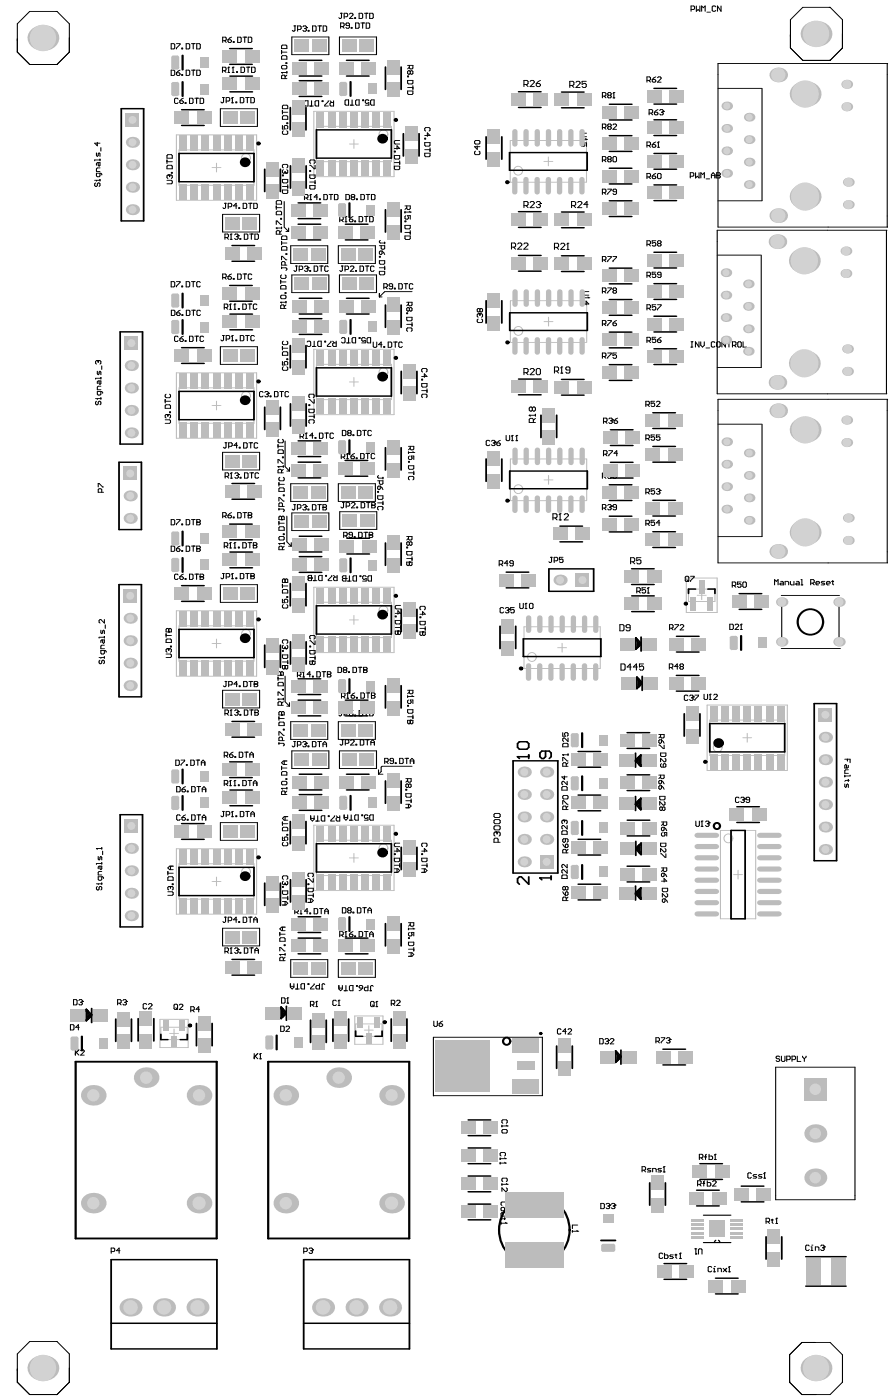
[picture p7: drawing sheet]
<svg xmlns="http://www.w3.org/2000/svg" width="336mm" height="527mm" viewBox="0 0 336 527" stroke-linecap="round" stroke-linejoin="round" font-family="sans-serif">
<g fill="none" stroke="#bcbcbc" stroke-width=".38">
<path d="M66.3 50.7h30.2v24.6h-30.2zM67.3 56.4h28.2v13.3h-28.2zM118 41.9h30.2v24.6h-30.2zM119 47.5h28.2v13.3h-28.2zM131.4 54.2h3.4M133.1 52.5v3.3M206.2 59.1v3.3M79.8 63h3.3M81.4 61.4v3.3M191.9 68.5v-15.6h28.7v15.6M191.9 68.5h28.7M204.6 60.7h3.3"/>
<path d="M206.3 119.3v3.4M118 131.4h30.2v24.6h-30.2zM119 137.1h28.2v13.3h-28.2zM192 128.8v-15.7h28.7l-.1 15.7M192 128.8h28.6M204.6 121h3.4M66.3 140.3h30.2v24.6h-30.2zM67.3 145.9h28.2v13.3h-28.2zM79.8 152.6h3.3M81.4 150.9v3.3M131.4 143.7h3.4M133.1 142v3.4"/>
<path d="M192 172.7h28.6v15.7l-28.6-.1zM206.3 178.9v3.3M204.6 180.5h3.4M258.1 217.5h11.6v12.9h-11.6zM66.3 229.8h30.2v24.6h-30.2zM67.3 235.4h28.2v13.3h-28.2zM118 220.9h30.2v24.6h-30.2zM119 226.6h28.2v13.3h-28.2zM131.4 233.2h3.4M133.1 231.6v3.3M258.9 221.6h10v4.7h-10zM262.2 223.9h3.4"/>
<path d="M263.9 222.3v3.3M79.8 242.1h3.3M81.4 240.4v3.4M197.1 251.4v-15.6h28.7l-.1 15.6M197.1 251.5h28.6M209.7 243.7h3.4M211.4 242v3.3M265.9 265.2h30.2v24.7h-30.2zM266.9 270.9h28.2v13.3h-28.2zM279.4 277.6h3.3M281 275.9v3.3M66.3 319.3h30.2v24.6h-30.2z"/>
<path d="M118 310.4h30.2v24.7h-30.2zM119 316.1h28.2v13.3h-28.2zM271 312.4h13.2v33.3h-13.2zM67.3 325h28.2v13.3h-28.2zM79.8 331.6h3.3M81.4 330v3.3M131.4 322.8h3.4M133.1 321.1v3.3M275.9 329h3.3M277.6 327.4v3.3M60.2 383.5h10.6v10.6h-10.6zM60.5 386.5h9.9v4.6h-9.9z"/>
<path d="M63.8 388.8h3.3M65.5 387.1v3.4M133.4 382.2h10.6v10.7h-10.6zM133.7 385.2h10v4.7h-10zM137.1 387.5h3.3M138.7 385.9v3.3"/>
<circle cx="92.5" cy="59.4" r="1.66"/>
<circle cx="144.2" cy="50.5" r="1.66"/>
<circle cx="194.9" cy="64.2" r="1.66"/>
<circle cx="194.9" cy="124.5" r="1.66"/>
<circle cx="92.5" cy="148.9" r="1.66"/>
<circle cx="144.2" cy="140" r="1.66"/>
<circle cx="194.9" cy="184" r="1.66"/>
<circle cx="92.5" cy="238.4" r="1.66"/>
<circle cx="144.2" cy="229.6" r="1.66"/>
<circle cx="200" cy="247.2" r="1.66"/>
<circle cx="269.9" cy="281.2" r="1.66"/>
<circle cx="144.2" cy="319.1" r="1.66"/>
<circle cx="273.9" cy="315.4" r="1.66"/>
<circle cx="92.5" cy="328" r="1.66"/>
</g>
<g fill="none" stroke="#000" stroke-width=".38">
<path d="M11.2 4.3h10.2l4.7 4.7v10.6l-4.7 4.7h-10.2l-4.7-4.7v-10.6zM64.4 16.4h1l.3 .4v1.3l-.3 .3h-1zM66.4 16.4h1.3l-1.3 2M68.4 18.1h.3v.3h-.3zM70 16.4h1l.3 .4v1.3l-.3 .3h-1zM72 16.4h1.3M72.7 16.4v2M74 16.4h1l.3 .4v1.3l-.3 .3h-1zM83.8 15.3h.9l.4-.3v-.7l-.4-.3h-.9v2M84.4 15.3l.7 .7M85.7 15h1l.4 .6-.4 .4h-.6l-.4-.4zM87.1 14l-1.4 1"/>
<path d="M87.7 15.6h.4v.4h-.4zM89.4 14h1l.3 .3v1.3l-.3 .4h-1zM91.4 14h1.3M92 14v2M93.4 14h1l.3 .3v1.3l-.3 .4h-1zM105.9 19v1.3M105.9 19.6h2M106.2 17h1.3l.4 .3v1h-2v-1zM109.8 13.9h13.9v6.7h-13.9zM110.6 9.7h.7M110.9 9.7v1.7l-.3 .3-.7-.3M111.9 11.1h1l.4-.4v-.6l-.4-.4h-1v2"/>
<path d="M113.9 10.1l.3-.4h.7l.3 .4-.3 .6M114.6 10.7h.3M114.9 10.7l.3 .4-.3 .6h-.7l-.3-.3M115.9 11.4h.3v.3h-.3zM117.6 9.7h1l.3 .4v1.3l-.3 .3h-1zM119.5 9.7h1.4M120.2 9.7v2M121.5 9.7h1l.4 .4v1.3l-.4 .3h-1zM127.7 13.9h13.9v6.7h-13.9zM128.1 10h1l.3-.4v-.6l-.3-.4h-1v2M128.1 5h.7M128.4 5v1.6l-.3 .4-.7-.4"/>
<path d="M128.8 10l.6 .6M129.4 6.3h1l.4-.3v-.7l-.4-.3h-1v2M131.4 5.3l.3-.3h.7l.3 .3v.3l-1.3 1.4h1.3M131.4 9.6h-1l-.3-.3 .3-.7h.7l.3 .4v1.3l-.3 .3h-.7l-.3-.3M132.1 10.3h.3v.3h-.3zM133.4 6.6h.3v.4h-.3zM133.7 8.6h1l.4 .4v1.3l-.4 .3h-1zM135.1 5h1l.3 .3v1.3l-.3 .4h-1zM135.7 8.6h1.3M136.4 8.6v2M137 5h1.4M137.7 5v2"/>
<path d="M137.7 8.6h1l.3 .4v1.3l-.3 .3h-1zM139 5h1l.4 .3v1.3l-.4 .4h-1zM259.9 3.6h1l.3-.4v-.6l-.3-.4h-1v2M261.9 2.2v2l.6-.6 .7 .6v-2M263.9 4.2v-2l.6 .7 .7-.7v2M265.9 4.6h1.3M269.2 2.6l-.4-.4h-.6l-.3 .4v1.3l.3 .3h.6l.4-.3M271.2 2.2v2l-1.4-2v2M301.9 2.8h10.3l4.6 4.6v10.7l-4.6 4.6h-10.3l-4.6-4.6v-10.7zM64.4 26.4h1l.3 .3v1.3l-.3 .4h-1zM66.4 27.4h1l.3 .6-.3 .4h-.7l-.3-.4zM67 37.3l-.4-.4h-.6l-.4 .4v1.3l.4 .3h.6l.4-.3"/>
<path d="M67.6 37.9h1l.4 .7-.4 .3h-.6l-.4-.3zM67.7 26.4l-1.3 1M68.4 28h.3v.4h-.3zM69 36.9l-1.4 1M69.6 38.6h.4v.3h-.4zM70 26.4h1l.3 .3v1.3l-.3 .4h-1zM71.3 36.9h1l.3 .4v1.3l-.3 .3h-1zM72 26.4h1.3M72.7 26.4v2M73.3 36.9h1.3M73.9 36.9v2M74 26.4h1l.3 .3v1.3l-.3 .4h-1z"/>
<path d="M75.3 36.9h1l.3 .4v1.3l-.3 .3h-1zM83.7 26.6h1l.3-.3v-.7l-.3-.3h-1v2M83.7 36.7h.7M84.1 36.7v1.7l-.4 .3-.6-.3M84.3 26.6l.7 .7M85.1 38h1l.3-.3v-.7l-.3-.3h-1v2M85.7 27.3h.6M85.7 25.6l.3-.3v2M87.1 37l.3-.3v2M87.1 38.7h.6M87.3 27.3h.7M87.3 25.6l.4-.3v2"/>
<path d="M88.7 38.4h.3v.3h-.3zM89 26.9h.3v.4h-.3zM90.4 36.7h1l.3 .3v1.4l-.3 .3h-1zM90.6 25.3h1l.4 .3v1.3l-.4 .4h-1zM92.4 36.7h1.3M92.6 25.3h1.4M93 36.7v2M93.3 25.3v2M94.3 36.7h1l.4 .3v1.4l-.4 .3h-1zM94.6 25.3h1l.3 .3v1.3l-.3 .4h-1zM106.2 20.9h1.3l.4 .4v1h-2v-1zM106.2 24.6h1.3l.4 .3v.7l-.4 .3h-1.3l-.3-.3v-.7z"/>
<path d="M106.6 39.6h1.3l.3 .3v1h-2v-1zM107.2 29.6v-1l-.3-.3h-.7l-.3 .3v1h2M107.5 23.6h.4v.3h-.4zM107.9 26.9v.7M107.9 28.3l-.7 .6M107.9 27.3h-2l.3 .3M114.8 37.9h1v2h-1l-.3-.3v-1.4zM116.5 39.9h1.3M117.2 37.9v2M118.8 37.9h1v2h-1l-.3-.3v-1.4zM121.1 37.9h.4v.3h-.4zM123.5 37.9v.3l-1.4 1.4v.3h1.4"/>
<path d="M124.1 37.9l.7 .7M125.4 37.9v2h-.9l-.4-.3v-.7l.4-.3h.9M130.1 37.6h1v2h-1l-.3-.4v-1.3zM131.8 39.6h1.3M132.4 37.6v2M134.1 37.6h1v2h-1l-.4-.4v-1.3zM136.4 37.6h.3v.3h-.3zM138.7 37.9l-.3-.3h-.7l-.3 .3v.7l.3 .3 1-.3v1h-1.3M139.7 37.6h1v2h-1l-.3-.4v-1.3zM153.3 24.6h2v1l-.3 .3h-.7l-.3-.3v-1M153.3 28.6h.3v.3h-.3zM153.3 30.3h2v.9l-.3 .4h-1.4l-.3-.4z"/>
<path d="M153.3 34.2h2v1l-.3 .4h-1.4l-.3-.4zM153.3 32.9h2M154 25.3l-.7 .6M154.3 26.9v.7M154.3 26.9l-.3-.3-.7 .3v.7l.3 .3 .7-.3M154.3 26.9l.3-.3 .7 .3v.7l-.3 .3-.7-.3M155.3 32.2v1.4M197.1 31.8h1.1l.4-.4v-.8l-.4-.3h-1.1v2.3M197.8 31.8l.8 .8M199.4 30.6l.4-.3h.7l.4 .3v.4l-1.5 1.6h1.5M201.7 31.4h1.2l.3 .8-.3 .4h-.8l-.4-.4zM203.2 30.3l-1.5 1.1"/>
<path d="M214.3 32.1h1.2l.3-.4v-.7l-.3-.4h-1.2v2.3M215.1 32.1l.7 .8M216.6 31l.4-.4h.8l.4 .4v.4l-1.6 1.5h1.6M220.5 30.6h-1.6v1.1l1.2-.3 .4 .3v.8l-.4 .4h-.8l-.4-.4M226.6 36.2h.9l.4-.4v-.6l-.4-.4h-.9v2M227.2 36.2l.7 .6M228.9 35.8l-.4-.3 .4-.7h.6l.4 .4-.4 .6M228.9 35.8l-.4 .4 .4 .6h.6l.4-.3-.4-.7M228.9 35.8h.6M230.5 36.8h.7M230.5 35.2l.4-.4v2M243.3 30.2h1l.3-.3v-.6l-.3-.4h-1v2"/>
<path d="M244 30.2l.6 .7M245.3 29.9h1l.3 .7-.3 .3h-.7l-.3-.3zM246.6 28.9l-1.3 1M247.3 29.3l.3-.4h.7l.3 .4v.3l-1.3 1.3h1.3M270 23.9h63.8v61.5h-63.8zM270 33.3h16.6M286.6 33.4v42.1M36.3 57.5v1l.3 .4 .3-.4v-.6l.4-.4 .3 .4v1M36.6 53.5v1.4l-1-1h2M37.6 59.9v.6M37.9 55.5v1.4M63.1 58.2h1.4l.3 .3v1h-2v-1z"/>
<path d="M82.9 40.9h13.9v6.7h-13.9zM106.2 47.2v1.3h1l-.3-.6 .3-.7h.7l.3 .3v.7l-.3 .3M106.2 41.6v1.3M106.2 42.2h2M106.6 43.6h1.3l.3 .3v1h-2v-1zM106.6 49.2l-.4 .3v.7l.4 .3h1.3l.3-.3v-.7l-.3-.3M107.9 46.2h.3v.3h-.3zM148.3 56.9h.4v.3h-.4zM148.3 58.5h2v1l-.3 .3h-1.3l-.4-.3zM148.3 55.9h2l-1-1v1.3M150.3 52.9h-1.6l-.4 .3v.7l.4 .3h1.6M159.7 53.7h2v.9l-.3 .4h-1.3l-.4-.4z"/>
<path d="M159.7 57.6h2v1l-.3 .4h-1.3l-.4-.4zM159.7 52h.4v.3h-.4zM159.7 51h2l-1-1v1.3M159.7 56.3h2M160.1 49.3l-.4-.3v-.7l.4-.3h1.3l.3 .3v.7l-.3 .3M161.7 55.6v1.4M178.8 52.9h1.3l.4 .3v.7l-.4 .3h-1.3l-.3-.3v-.7zM178.8 56.9l-.3 .3v.7l.3 .3h1.3l.4-.3v-.7l-.4-.3M179.5 54.9v1.3l-1-1h2M218.6 52.1v.7M218.9 53.8l-.3 .3v.7l.3 .3h.7l.3-.3-.3-1h1v1.3M220.2 52.1l.4 .3h-2"/>
<path d="M220.6 50.1h-1.7l-.3 .3v.7l.3 .3h1.7M226.6 48h.9l.4-.3v-.7l-.4-.3h-.9v2M227.2 48l.7 .7M228.9 47.7l-.4-.4 .4-.6h.6l.4 .3-.4 .7M228.9 47.7l-.4 .3 .4 .7h.6l.4-.4-.4-.6M228.9 59.9l-.4-.3 .4-.7h.6l.4 .3-.4 .7M228.9 59.9l-.4 .3 .4 .7h.6l.4-.3-.4-.7M228.9 47.7h.6M228.9 59.9h.6M230.5 47l.4-.3h.6l.4 .3v.3l-1.4 1.4h1.4M230.9 58.9h.6l.4 .3v1.4l-.4 .3h-.6l-.4-.3v-1.4zM243.3 54.7h1l.3-.3v-.7l-.3-.3h-1v2"/>
<path d="M244 54.7l.6 .7M244.1 42.6h1l.4-.4v-.6l-.4-.4h-1v2M244.8 42.6l.7 .6M245.3 54.4h1l.3 .7-.3 .3h-.7l-.3-.3zM246.1 42.2h1l.3 .7-.3 .3h-.7l-.3-.3zM246.6 53.4l-1.3 1M247.3 55.4h.7M247.3 53.7l.3-.3v2M247.4 41.2l-1.3 1M248.1 41.6l.3-.4h.7l.3 .4-.3 .6M248.8 42.2h.3M249.1 42.2l.3 .4-.3 .6h-.7l-.3-.3"/>
<path d="M35.9 68.8l-.3 .4v.6l.7 .4 .3-.4v-.6l.7-.4 .3 .4v.6l-.3 .4M36.9 61.2v1l.4 .3 .3-.3v-1h-1l-.3 .3v.7M37.6 65.2v1l-.3 .3h-.7l-.3-.3v-1h1.6l.4 .6M37.6 60.2h-2v.3M37.6 67.5v.7M37.6 67.8h-1.3v.4M37.6 63.2h-1l-.3 .3v1h1.3M62.8 67.8h1.7l.3 .4v.6l-.3 .4h-1.7M62.8 60.2v1.3M62.8 60.8h2M63.1 62.2h1.4l.3 .3v1h-2v-1zM63.8 66.2l-.3-.4-.7 .4v.6l.3 .4"/>
<path d="M63.8 66.2l.3-.4 .7 .4v.6l-.3 .4M63.8 66.2v.3M64.5 64.8h.3v.4h-.3zM84.5 76.5h.7M84.8 76.5v1.6l-.3 .4-.7-.4M85.8 77.8h1l.3-.3v-.7l-.3-.3h-1v2M89.1 77.5h-1.3l1-1v2M89.8 78.1h.3v.4h-.3zM91.5 76.5h1l.3 .3v1.3l-.3 .4h-1zM93.4 76.5h1.4M94.1 76.5v2M95.4 76.5h1l.4 .3v1.3l-.4 .4h-1z"/>
<path d="M103.9 78.1h2M103.9 77.5v1.3M104.2 75.5h1.4l.3 .3v1h-2v-1zM104.2 79.5h1.4l.3 .3v1h-2v-1zM106.2 67.5h2v1l-.3 .3h-1.3l-.4-.3zM106.2 71.5h2v1l-.3 .3h-1.3l-.4-.3zM106.2 65.8h.4v.4h-.4zM106.2 70.2h2M106.6 63.2l-.4-.4v-.6l.4-.4h1.3l.3 .4v.6l-.3 .4M106.6 63.8l-.4 .4v.6l.4 .4 .6-.4M106.9 75.8v9.6l1.6 1.7M107.2 64.5v.3"/>
<path d="M107.9 63.8l.3 .4v.6l-.3 .4-.7-.4M108.2 69.5v1.3M114.5 74.5h1l.3-.4v-.6l-.3-.4h-1v2M115.2 74.5l.6 .6M116.5 73.5l.3-.4v2M116.5 75.1h.7M116.5 65.8h2v1l-.3 .4h-1.4l-.3-.4zM116.5 64.2h.3v.3h-.3zM116.5 69.8h2v1l-.3 .3h-1.4l-.3-.3zM116.5 62.2h.3l1.4 1.3h.3v-1.3M116.5 68.5h2M116.8 61.5l-.3-.3v-.7l.3-.3h1.4l.3 .3v.7l-.3 .3"/>
<path d="M118.5 67.8v1.4M119.5 74.1h-1.3l.9-1v2M120.1 74.8h.4v.3h-.4zM121.8 73.1h1l.3 .4v1.3l-.3 .3h-1zM123.8 73.1h1.3M124.5 73.1v2M125.8 73.1h1l.3 .4v1.3l-.3 .3h-1zM130.1 73.1h1l.3 .4v1.3l-.3 .3h-1zM132.4 74.1l-.3-.3 .3-.7h.7l.3 .4-.3 .6M132.4 74.1l-.3 .4 .3 .6h.7l.3-.3-.3-.7M132.4 74.1h.7M134.1 74.8h.3v.3h-.3z"/>
<path d="M135.7 73.1h1l.3 .4v1.3l-.3 .3h-1zM137.7 73.1h1.3M138.4 73.1v2M139.7 73.1h1l.3 .4v1.3l-.3 .3h-1zM148.3 62.5h2v1l-.3 .3h-1.3l-.4-.3zM148.3 61.2h2M150.3 60.5v1.3M152.3 77.5h2v1l-.3 .3h-.7l-.3-.3v-1M152.3 79.5v.6M153 78.1l-.7 .7M154 79.5l.3 .3h-2M197.1 77.4h1.1l.4-.4v-.8l-.4-.4h-1.1v2.3"/>
<path d="M197.8 77.4l.8 .7M199.4 76.2l.4-.4h.7l.4 .4v.4l-1.5 1.5h1.5M201.7 76.2l.4-.4h.8l.3 .4-.3 .8M202.5 77h.4M202.9 77l.3 .4-.3 .7h-.8l-.4-.4M215 77.4h1.1l.4-.4v-.8l-.4-.4h-1.1v2.3M215.7 77.4l.8 .7M217.3 76.2l.4-.4h.7l.4 .4v.4l-1.5 1.5h1.5M221.1 77h-1.5l1.2-1.2v2.3M226.6 60.2h.9l.4-.3v-.7l-.4-.3h-.9v2M226.6 72.5h.9l.4-.4v-.6l-.4-.4h-.9v2M227.2 72.5l.7 .6"/>
<path d="M227.2 60.2l.7 .7M228.5 71.1h1.4l-1.4 2M231.9 72.1h-1l-.4-.3 .4-.7h.6l.4 .4v1.3l-.4 .3h-.6l-.4-.3M243.3 66.6h1l.3-.4v-.6l-.3-.4h-1v2M244 66.6l.6 .6M245.3 66.2h1l.3 .7-.3 .3h-.7l-.3-.3zM246.6 65.2l-1.3 1M247.6 65.2h.7l.3 .4v1.3l-.3 .3h-.7l-.3-.3v-1.3zM259.6 66.3h1l.3-.3v-.7l-.3-.3h-1v2M261.6 65v2l.6-.7 .7 .7v-2M263.6 67v-2l.6 .6 .7-.6v2M265.6 67.3h1.3"/>
<path d="M267.6 67v-1.4l.6-.6 .7 .6v1.4M267.6 66h1.3M269.5 65h1l.4 .3-.4 .7 .4 .6-.4 .4h-1zM269.5 66h1M270 75.5h16.6M83.7 80.6h13.9v6.7h-13.9zM84.6 89.4h1l.3-.4v-.6l-.3-.4h-1v2M85.3 89.4l.6 .6M86.6 90h.6M86.6 88.4l.3-.4v2M88.2 88.4l.4-.4h.6l.4 .4-.4 .6M88.9 89h.3"/>
<path d="M89.2 89l.4 .4-.4 .6h-.6l-.4-.3M90.2 89.7h.4v.3h-.4zM91.9 88h1l.3 .4v1.3l-.3 .3h-1zM93.9 88h1.3M94.5 88v2M95.9 88h1l.3 .4v1.3l-.3 .3h-1zM103.9 84.5v-1.4l2 1.4M105.2 88.1v-1l-.3-.3h-.7l-.3 .3v1h2M105.6 82.1h.3v.4h-.3zM105.9 85.5v.6M105.9 86.8l-.7 .6M105.9 85.8h-2l.3 .3"/>
<path d="M105.9 90.8v1.3M105.9 97.8v-1.4l2 1.4M105.9 91.4h2M106.2 88.8h1.3l.4 .3v1h-2v-1zM106.2 92.8h1.3l.4 .3v1h-2v-1zM107.2 99.7v-.9l-.3-.4h-.7l-.3 .4v.9h2M107.5 87.1h1M107.5 95.4h.4v.4h-.4zM108.5 85.8v1.3M109.3 92.5h14v6.6h-14zM127.2 92.5h14v6.6h-14zM127.8 82.8h1l.3-.3v-.7l-.3-.3h-1v2"/>
<path d="M128.4 82.8l.7 .7M129.8 83.5h.6M129.8 81.8l.3-.3v2M131.4 82.5h1l.3 .6-.3 .4h-.7l-.3-.4zM132.7 81.5l-1.3 1M133.4 83.1h.3v.4h-.3zM135.1 81.5h1l.3 .3v1.3l-.3 .4h-1zM137 81.5h1.4M137.7 81.5v2M139 81.5h1l.4 .3v1.3l-.4 .4h-1zM142.7 92.4h2v1l-.4 .4h-.6l-.4-.4v-1M142.7 96.4h.3v.4h-.3z"/>
<path d="M142.7 98.1h2v1l-.4 .3h-1.3l-.3-.3zM143 90.4l-.3 .4 .3 .6h1.7M143 94.4h.7v1l-.4 .4-.6-.4v-.6zM143.7 94.4l1 1.4M144.7 91.1v.7M152.3 88.8h2v1l-.3 .3h-1.4l-.3-.3zM152.3 84.8h2v1l-.3 .3h-1.4l-.3-.3zM152.3 83.1h.3v.4h-.3zM152.3 87.4h2M152.6 81.1l-.3 .4v.6l.3 .4h.7l.3-.4-.3-1h1v1.4M154.3 86.8v1.3M192.4 93h1.1l.4-.4v-.8l-.4-.4h-1.1v2.4"/>
<path d="M193.1 93l.8 .8M194.7 91.8l.4-.4h.7l.4 .4v.4l-1.5 1.6h1.5M197 91.8l.4-.4h.8l.4 .4v.4l-1.6 1.6h1.6M208.5 93.1h1.2l.4-.4v-.8l-.4-.4h-1.2v2.3M209.3 93.1l.8 .7M210.9 91.9l.3-.4h.8l.4 .4v.4l-1.5 1.5h1.5M213.2 93.8h.7M213.2 91.9l.4-.4v2.3M226.6 97.8h.9l.4-.3v-.7l-.4-.3h-.9v2M227.2 97.8l.7 .7M228.5 96.5h1.4l-1.4 2M230.5 96.5h1.4l-1.4 2"/>
<path d="M243.3 91.9h1l.3-.3v-.7l-.3-.3h-1v2M244 91.9l.6 .7M246.6 90.6h-1.3v1l.7-.4 .6 .4v.6l-.3 .4h-.7l-.3-.4M247.6 91.6l-.3-.4 .3-.6h.7l.3 .3-.3 .7M247.6 91.6l-.3 .3 .3 .7h.7l.3-.4-.3-.6M247.6 91.6h.7M269.7 86.6h63.8v61.6h-63.8zM269.7 96h16.6M286.3 96.1v42.1M64.4 105.9h1l.3 .4v1.3l-.3 .3h-1zM64.5 116.7h.9l.4 .3v1.4l-.4 .3h-.9zM66.4 105.9h1.3l-1.3 2"/>
<path d="M66.4 117.7h1l.4 .7-.4 .3h-.6l-.4-.3zM67.8 116.7l-1.4 1M68.4 107.6h.3v.3h-.3zM68.4 118.4h.4v.3h-.4zM70 105.9h1l.3 .4v1.3l-.3 .3h-1zM70.1 116.7h1l.3 .3v1.4l-.3 .3h-1zM72 105.9h1.3M72.1 116.7h1.3M72.7 105.9v2M72.7 116.7v2M75.3 106.3l-.3-.4h-.7l-.3 .4v1.3l.3 .3h.7l.3-.3M75.4 117l-.3-.3h-.7l-.3 .3v1.4l.3 .3h.7l.3-.3"/>
<path d="M83.8 104.4h.9l.4-.3v-.7l-.4-.3h-.9v2M84.3 115.7h1l.4-.3v-.7l-.4-.3h-1v2M84.4 104.4l.7 .7M85 115.7l.7 .7M85.7 104.1h1l.4 .6-.4 .4h-.6l-.4-.4zM86.3 114.7l.4-.3v2M86.3 116.4h.7M87.1 103.1l-1.4 1M87.7 104.7h.4v.4h-.4zM88 114.7l.3-.3v2M88 116.4h.7M89.4 103.1h1l.3 .3v1.3l-.3 .4h-1z"/>
<path d="M89.6 116h.4v.4h-.4zM91.3 114.4h1l.3 .3v1.3l-.3 .4h-1zM91.4 103.1h1.3M92 103.1v2M93.3 114.4h1.3M94 114.4v2M94.7 103.4l-.3-.3h-.7l-.3 .3v1.3l.3 .4h.7l.3-.4M96.6 114.7l-.3-.3h-.7l-.3 .3v1.3l.3 .4h.7l.3-.4M105.6 105.4v1.3M105.6 106.1h1.9M105.9 100.7h1.6l.4 .4-.4 .6M105.9 103.4l-.3 .3v.7l.3 .3h1.3l.3-.3v-.7l-.3-.3"/>
<path d="M105.9 107.4h1.3l.3 .3v1h-1.9v-1zM105.9 111.1h1.3l.3 .3v.7l-.3 .3h-1.3l-.3-.3v-.7zM105.9 100.4v.7M106.9 116v-1l-.3-.3h-.7l-.3 .3v1h1.9M107.2 110.1h.3v.3h-.3zM107.5 113.4v.6M107.5 113.7h-1.9l.3 .3M107.5 114.7l-.6 .7M109.8 103.4h13.9v6.7h-13.9zM111.2 100.1h.7M111.5 100.1v1.6l-.3 .4-.7-.4M112.5 101.4h1l.3-.3v-.7l-.3-.3h-1v2"/>
<path d="M114.5 100.4l.3-.3h.7l.3 .3-.3 .7M115.2 101.1h.3M115.5 101.1l.3 .3-.3 .7h-.7l-.3-.4M116.5 101.7h.3v.4h-.3zM118.2 100.1h.9l.4 .3v1.3l-.4 .4h-.9zM120.1 100.1h1.4M120.8 100.1v2M123.5 100.4l-.4-.3h-.6l-.4 .3v1.3l.4 .4h.6l.4-.4M127.7 103.4h13.9v6.7h-13.9zM128.4 100.1h.7M128.8 100.1v1.6l-.4 .4-.6-.4M129.8 101.4h1l.3-.3v-.7l-.3-.3h-1v2"/>
<path d="M131.7 100.4l.4-.3h.6l.4 .3v.3l-1.4 1.4h1.4M133.7 101.7h.4v.4h-.4zM135.4 100.1h1l.3 .3v1.3l-.3 .4h-1zM137.4 100.1h1.3M138 100.1v2M140.7 100.4l-.3-.3h-.7l-.3 .3v1.3l.3 .4h.7l.3-.4M142.7 102.1h2v1l-.4 .3h-1.3l-.3-.3zM142.7 110.4v1.3M142.7 111.7h1M142.7 100.7h2M144.3 108.1h1l.4-.4v-.6l-.4-.4h-1v2M144.7 100.1v1.3"/>
<path d="M145 108.1l.7 .6M147.7 107.7h-1l-.4-.3 .4-.7h.6l.4 .4v1.3l-.4 .3h-.6l-.4-.3M148.3 108.4h.4v.3h-.4zM150 106.7h1l.3 .4v1.3l-.3 .3h-1zM152 106.7h1.3M152.6 106.7v2M153 117.7h.3v.3h-.3zM153 113.7h2v1l-.4 .3h-.6l-.4-.3v-1M153 119.4h2v1l-.4 .3h-1.3l-.3-.3zM153.6 114.4l-.6 .6M154 116l.3-.3 .7 .3v.7l-.4 .3-.6-.3M154 116v.7"/>
<path d="M154 116l-.4-.3-.6 .3v.7l.3 .3 .7-.3M155 109.7h-10.3l-2 2M155.3 107.1l-.4-.4h-.6l-.3 .4v1.3l.3 .3h.6l.4-.3M180.5 116.4l-.4-.4-.6 .4v.6l.3 .4 .7-.4M180.5 118.4l-.4-.4-.6 .4v.6l.3 .4M180.5 116.4l.3-.4 .7 .4v.6l-.4 .4-.6-.4M180.5 118.4l.3-.4 .7 .4v.6l-.4 .4M180.5 116.4v.6M180.5 118.4v.3M219.4 111.7v.7M219.4 114.4h2l-1-1v1.3M221.1 111.7l.3 .3h-2"/>
<path d="M221.4 109.7h-1.6l-.4 .3v.7l.4 .3h1.6M226.6 109.6h.9l.4-.3v-.7l-.4-.3h-.9v2M227.2 109.6l.7 .7M228.5 108.3h1.4l-1.4 2M230.9 109.3l-.4-.3 .4-.7h.6l.4 .3-.4 .7M230.9 109.3l-.4 .3 .4 .7h.6l.4-.3-.4-.7M230.9 109.3h.6M243.3 103.7h1l.3-.3v-.7l-.3-.3h-1v2M243.3 116h1l.3-.4v-.6l-.3-.4h-1v2M244 103.7l.6 .7M244 116l.6 .6M246.6 102.4h-1.3v1l.7-.3 .6 .3v.7l-.3 .3h-.7l-.3-.3"/>
<path d="M246.6 114.6h-1.3v1l.7-.3 .6 .3v.7l-.3 .3h-.7l-.3-.3M247.3 114.6h1.3l-1.3 2M248.6 103.4h-1l-.3-.3 .3-.7h.7l.3 .3v1.4l-.3 .3h-.7l-.3-.3M36.6 139.7v1l.3 .3 .7-1.3 .3 .3v1M36.9 136l.4-.3 .6 .3v.7l-.3 .3M36.9 136v.3M36.9 136l-.3-.3-.7 .3v.7l.4 .3M38.3 137.7v1.3M67 126.8l-.4-.3h-.6l-.4 .3v1.3l.4 .4h.6l.4-.4M67.6 127.5h1l.4 .6-.4 .4h-.6l-.4-.4zM69 126.5l-1.4 1M69.6 128.1h.4v.4h-.4z"/>
<path d="M71.3 126.5h1l.3 .3v1.3l-.3 .4h-1zM73.3 126.5h1.3M73.9 126.5v2M76.6 126.8l-.3-.3h-.7l-.3 .3v1.3l.3 .4h.7l.3-.4M82.9 130.4h13.9v6.7h-13.9zM83.7 126.2h.7M84.1 126.2v1.7l-.4 .3-.6-.3M85.1 127.5h1l.3-.3v-.7l-.3-.3h-1v2M87.1 126.5l.3-.3v2M87.1 128.2h.6M88.7 127.9h.3v.3h-.3zM90.4 126.2h1l.3 .3v1.4l-.3 .3h-1z"/>
<path d="M92.4 126.2h1.3M93 126.2v2M95.7 126.5l-.4-.3h-.6l-.4 .3v1.4l.4 .3h.6l.4-.3M106.2 136v1.3h1l-.3-1 .3-.3h.7l.3 .3v.7l-.3 .3M106.2 130.3v1.4M106.2 131h2M106.6 128.3l-.4 .4v.6l.4 .4h1.3l.3-.4v-.6l-.3-.4M106.6 132.3h1.3l.3 .4v1h-2v-1zM106.6 138l-.4 .3v.7l.4 .3h1.3l.3-.3v-.7l-.3-.3M107.9 135h.3v.3h-.3zM115.5 128.7l.3-.4h.7l.3 .4v1.3l-.3 .3h-.7l-.3-.3M117.5 130.3h1.3"/>
<path d="M118.2 128.3v2M119.8 128.3h1v2h-1l-.3-.3v-1.3zM122.1 128.3h.4v.4h-.4zM124.5 128.3v.4l-1.4 1.3v.3h1.4M125.1 128.3l.7 .7M126.4 128.3v2h-1l-.3-.3v-.7l.3-.3h1M128.4 127.3l.4-.3h.6l.4 .3v1.4l-.4 .3h-.6l-.4-.3M130.4 129h1.4M131.1 127v2M132.7 127h1v2h-1l-.3-.3v-1.4zM135.1 127h.3v.3h-.3zM137.4 127.3l-.3-.3h-.7l-.3 .3v.7l.3 .3 1-.3v1h-1.3"/>
<path d="M138.4 127h1v2h-1l-.4-.3v-1.4zM140.4 128.7v1.6l.3 .4h.7l.3-.4v-1.6M143.7 129.7h-1.3l.9-1v2M144.3 130.3h.4v.4h-.4zM146 128.7h1l.3 .3v1.3l-.3 .4h-1zM148 128.7h1.3M148.7 128.7v2M151.3 129l-.3-.3h-.7l-.3 .3v1.3l.3 .4h.7l.3-.4M153 122h2M153.3 124.7l-.3-.3v-.7l.3-.3h1.3l.4 .3v.7l-.4 .3M155 121.4v1.3M158.9 140l-.3-.4v-.6l.3-.3h1.4l.3 .3v.6l-.3 .4"/>
<path d="M179.8 120l-.3 .4v.6l.3 .4h1.3l.4-.4v-.6l-.4-.4M199.4 139l.4-.3h.7l.4 .3v.4l-1.5 1.6h1.5M202.1 138.7h.8l.3 .3v1.6l-.3 .4h-.8l-.4-.4v-1.6zM208.5 139.6h1.2l.4-.4v-.8l-.4-.4h-1.2v2.4M209.3 139.6l.8 .8M210.9 138.4l.3-.4v2.4M214.3 139.2h-1.1l-.4-.4 .4-.8h.7l.4 .4v1.6l-.4 .4h-.7l-.4-.4M226.6 121.9h.9l.4-.3v-.7l-.4-.3h-.9v2M226.6 134.1h.9l.4-.3v-.7l-.4-.3h-.9v2M227.2 134.1l.7 .7M227.2 121.9l.7 .7M228.5 120.6h1.4l-1.4 2"/>
<path d="M228.5 132.8h1.4l-1.4 2M230.5 121.6h1l.4 .6-.4 .4h-.6l-.4-.4zM231.9 132.8h-1.4v1l.7-.3 .7 .3v.7l-.4 .3h-.6l-.4-.3M231.9 120.6l-1.4 1M243.3 128.2h1l.3-.3v-.7l-.3-.3h-1v2M244 128.2l.6 .7M246.6 126.9h-1.3v1l.7-.3 .6 .3v.7l-.3 .3h-.7l-.3-.3M247.3 127.9h1l.3 .7-.3 .3h-.7l-.3-.3zM248.6 126.9l-1.3 1M259.9 128.6h.7M259.9 130.6h.7M260.2 128.6v2"/>
<path d="M262.9 128.6v2l-1.3-2v2M263.5 128.6v1.3l.7 .7 .7-.7v-1.3M265.5 130.9h1.4M268.8 128.9l-.3-.3h-.6l-.4 .3v1.3l.4 .4h.6l.3-.4M269.7 138.3h16.6M269.8 128.6h.7l.3 .3v1.3l-.3 .4h-.7l-.3-.4v-1.3zM272.8 128.6v2l-1.3-2v2M273.5 128.6h1.3M274.1 128.6v2M275.5 129.9h1l.3-.3v-.7l-.3-.3h-1v2M276.1 129.9l.7 .7M277.8 128.6h.7l.3 .3v1.3l-.3 .4h-.7l-.3-.4v-1.3z"/>
<path d="M279.4 128.6v2h1.4M36.3 151l-.4 .3v.7l.4 .3 .6-.3v-.7l.4-.3 .6 .3v.7l-.3 .3M37.3 143.3v1l.3 .3 .3-.3v-1h-1l-.3 .3v.7M37.9 142v.6M37.9 147.3v1l-.3 .3h-.7l-.3-.3v-1h1.7l.3 .7M37.9 149.6v.7M37.9 142.3h-2v.3M37.9 150h-1.3v.3M37.9 145.3h-1l-.3 .3v1h1.3M62.1 157.9h1.7l.3 .4v.6l-.3 .4h-1.7M62.1 151h2M62.1 150.3v1.3"/>
<path d="M62.5 152.3h1.3l.3 .3v1h-2v-1zM62.5 148.3l-.4 .3v.7l.4 .3h1.3l.3-.3v-.7l-.3-.3M63.1 156.3l.4-.4 .6 .4v.6l-.3 .4M63.1 156.3l-.3-.4-.7 .4v.6l.4 .4M63.1 156.3v.3M63.8 154.9h.3v.4h-.3zM98.9 147.6l-.3-.3h-.7l-.3 .3v1.4l.3 .3h.7l.3-.3M99.6 147.6l.3-.3h.7l.3 .3-.3 .7M100.3 148.3h.3M100.6 148.3l.3 .3-.3 .7h-.7l-.3-.3M101.6 149h.3v.3h-.3zM103.2 147.3h1l.4 .3v1.4l-.4 .3h-1z"/>
<path d="M105.2 147.3h1.4M105.9 147.3v2M108.5 147.6l-.3-.3h-.7l-.3 .3v1.4l.3 .3h.7l.3-.3M116.2 150.3h.3l1.3 1.3h.4v-1.3M116.2 152.3h.3v.3h-.3zM116.2 153.9h2v1l-.4 .4h-1.3l-.3-.4zM116.2 156.6h2M116.5 149.6l-.3-.3v-.7l.3-.3h1.3l.4 .3v.7l-.4 .3M116.5 159.3l-.3-.4v-.6l.3-.4h1.3l.4 .4v.6l-.4 .4M118.2 155.9v1.4M158.6 144.3h2v1l-.3 .3h-1.4l-.3-.3zM158.6 142.6h.3v.4h-.3z"/>
<path d="M158.6 141.6h2l-1-1v1.4M158.6 147h2M158.9 149.6l-.3-.3v-.7l.3-.3h1.4l.3 .3v.7l-.3 .3M160.6 146.3v1.3M197.1 140.2h1.1l.4-.4v-.8l-.4-.3h-1.1v2.3M197.8 140.2l.8 .8M200.2 153.5l-.4-.4-.8 .4v.8l.4 .4 .8-.4M200.2 153.5l.4-.4 .8 .4v.8l-.4 .4-.8-.4M200.2 153.5v.8M200.6 158.9v-1.1l-.4-.4h-.8l-.4 .4v1.1h2.4M201.4 156.2h-2.4l.4 .4M201.4 157.4l-.8 .8"/>
<path d="M201.4 155.8v.8M210.9 140.4h.7M227 158.6h1l.3-.3v-.7l-.3-.3h-1v2M227.6 158.6l.7 .7M229 157.6l.3-.3h.7l.3 .3-.3 .7M229.6 158.3h.4M230 158.3l.3 .3-.3 .7h-.7l-.3-.3M231 158.3h.9l.4 .7-.4 .3h-.6l-.3-.3zM232.3 157.3l-1.3 1M242.9 152.3h1l.3-.3v-.7l-.3-.3h-1v2M243.6 152.3l.6 .7M246.2 151h-1.3v1l.6-.4 .7 .4v.6l-.3 .4h-.7l-.3-.4"/>
<path d="M246.9 151.3l.3-.3h.7l.3 .3v.3l-1.3 1.4h1.3M270 150.2h63.8v61.6h-63.8zM270 159.6h16.6M286.6 159.7v42.1l-16.6 .1M83.7 170.2h13.9v6.6h-13.9zM84.7 179.2h1l.3-.3v-.7l-.3-.3h-1v2M84.7 166.6h.6M85 166.6v1.6l-.3 .4-.7-.4M85.3 179.2l.7 .7M86 167.9h1l.3-.3v-.7l-.3-.3h-1v2M86.7 179.9h.6M86.7 178.2l.3-.3v2"/>
<path d="M88.3 178.2l.4-.3h.6l.3 .3-.3 .7M89 178.9h.3M89.3 178.9l.3 .3-.3 .7h-.6l-.4-.4M89.3 167.6h-1.3l1-1v2M90 168.2h.3v.4h-.3zM90.3 179.5h.3v.4h-.3zM91.6 166.6h1l.4 .3v1.3l-.4 .4h-1zM92 177.9h1l.3 .3v1.3l-.3 .4h-1zM93.6 166.6h1.3M94 177.9h1.3M94.3 166.6v2M94.6 177.9v2"/>
<path d="M96.9 166.9l-.3-.3h-.7l-.3 .3v1.3l.3 .4h.7l.3-.4M97.3 178.2l-.4-.3h-.6l-.4 .3v1.3l.4 .4h.6l.4-.4M104.6 167.3v1.3M104.6 174.2v-1.3l2 1.3M104.6 167.9h2M104.9 165.3l-.3 .3v.7l.3 .3h1.3l.4-.3v-.7l-.4-.3M104.9 169.2h1.3l.4 .4v1h-2v-1zM105.2 179.6l-.3 .3v.7l.3 .3h1.4l.3-.3v-.7l-.3-.3M105.9 177.9v-1l-.3-.3h-.7l-.3 .3v1h2M106.2 171.9h.4v.3h-.4zM106.6 175.2v.7M106.6 175.6h-2l.3 .3"/>
<path d="M106.6 176.6l-.7 .6M107.2 165.9v9.7l1.7 1.6M107.9 177.2h1M108.9 175.9v1.3M112.9 164.3h.9l.4-.4v-.6l-.4-.4h-.9v2M113.5 164.3l.7 .6M114.8 163.3l.4-.4v2M114.8 164.9h.7M117.8 163.9h-1.3l1-1v2M118.5 164.6h.3v.3h-.3zM120.1 162.9h1l.4 .4v1.3l-.4 .3h-1zM122.1 162.9h1.4"/>
<path d="M122.8 162.9v2M125.4 163.3l-.3-.4h-.6l-.4 .4v1.3l.4 .3h.6l.3-.3M128.3 171.9h1l.4-.3v-.7l-.4-.3h-1v2M128.8 161.9h1l.3 .3v1.4l-.3 .3h-1zM129 171.9l.7 .7M130.3 170.9l.4-.3v2M130.3 172.6h.7M131.1 162.9h.6M131.1 162.9l-.4 .3 .4 .7h.6l.4-.3-.4-.7M131.1 162.9l-.4-.3 .4-.7h.6l.4 .3-.4 .7M132 171.6h1l.3 .7-.3 .3h-.7l-.3-.3zM132.7 163.6h.4v.3h-.4z"/>
<path d="M133.3 170.6l-1.3 1M134 172.3h.3v.3h-.3zM134.4 161.9h1l.3 .3v1.4l-.3 .3h-1zM135.6 170.6h1l.4 .3v1.4l-.4 .3h-1zM136.4 161.9h1.3M137 161.9v2M137.6 170.6h1.3M138.3 170.6v2M139.7 162.2l-.3-.3h-.7l-.3 .3v1.4l.3 .3h.7l.3-.3M140.9 170.9l-.3-.3h-.7l-.3 .3v1.4l.3 .3h.7l.3-.3M142.4 178.9l-.4 .3 .4 .7h1.6M144 179.5v.7"/>
<path d="M153.6 167.9h2v1l-.3 .3h-.7l-.3-.3v-1M153.6 175.2h2v1l-.3 .4h-1.3l-.4-.4zM153.6 169.9v.7M153.6 173.6h.4v.3h-.4zM153.6 177.9h2M154 171.6l-.4 .3v.7l.4 .3h.6l.4-.3-.4-1h1v1.3M154.3 168.6l-.7 .6M155.3 169.9l.3 .3h-2M155.6 177.2v1.3M184.2 166l-.4-.3h-.6l-.3 .3v1.3l.3 .4h.6l.4-.4M184.8 166l.4-.3h.6l.4 .3-.4 .7M185.5 166.7h.3"/>
<path d="M185.8 166.7l.4 .3-.4 .7h-.6l-.4-.4M186.8 166.7h1l.4 .6-.4 .4h-.6l-.4-.4zM188.2 165.7l-1.4 1M190.3 163.8v1.7l.4 .3h.6l.4-.3v-1.7M192.3 165.8h.7M192.3 164.1l.4-.3v2M194 164.1l.3-.3v2M194 165.8h.7M226.6 179.3h.9l.4-.3v-.7l-.4-.3h-.9v2M227 170.9h1l.3-.4v-.6l-.3-.4h-1v2M227.2 179.3l.7 .7M227.6 170.9l.7 .6"/>
<path d="M228.5 178.3l.4-.3h.6l.4 .3-.4 .7M229 169.5h1.3l-1.3 2M229.2 179h.3M229.5 179l.4 .3-.4 .7h-.6l-.4-.4M230.9 179l-.4-.3 .4-.7h.6l.4 .3-.4 .7M230.9 179h.6M230.9 179l-.4 .3 .4 .7h.6l.4-.4-.4-.6M232.3 170.5h-1.3l.9-1v2M242.9 165h1l.3-.4v-.6l-.3-.4h-1v2M243.6 165l.6 .6M246.2 163.6h-1.3v1l.6-.3 .7 .3v.7l-.3 .3h-.7l-.3-.3M248.2 163.6h-1.3v1l.6-.3 .7 .3v.7l-.3 .3h-.7l-.3-.3"/>
<path d="M36.9 183.2v-1.3l2 1.3M38.3 185.2v-1l-.4-.3h-.6l-.4 .3v1h2M64.4 195.5h1l.3 .3v1.3l-.3 .4h-1zM66.4 195.5h1.3l-1.3 2M68.4 197.1h.3v.4h-.3zM70 195.5h1l.3 .3v1.3l-.3 .4h-1zM72 195.5h1.3M72.7 195.5v2M74 195.5h1l.3 .3-.3 .7 .3 .6-.3 .4h-1zM74 196.5h1M83.8 194.2h.9l.4-.4v-.6l-.4-.3h-.9v1.9M84.4 194.2l.7 .6"/>
<path d="M85.7 193.8h1l.4 .7-.4 .3h-.6l-.4-.3zM87.1 192.9l-1.4 .9M87.7 194.5h.4v.3h-.4zM89.4 192.9h1l.3 .3v1.3l-.3 .3h-1zM91.4 192.9h1.3M92 192.9v1.9M93.4 192.9h1l.3 .3-.3 .6 .3 .7-.3 .3h-1zM93.4 193.8h1M104.9 191.5h1.7l.3 .4-.3 .6M104.9 181.5v1.4M104.9 188.5v-1.3l2 1.3M104.9 191.2v.7"/>
<path d="M104.9 196.2v1.3M104.9 182.2h2M104.9 196.8h2M105.2 183.5h1.4l.3 .4v1h-2v-1zM105.2 194.2l.7 .3 .7-.3 .3 .3v1h-2v-1zM105.2 198.2h1.4l.3 .3v1h-2v-1zM105.9 194.5v1M106.2 190.5v-1l-.3-.3h-.7l-.3 .3v1h2M106.6 186.2h.3v.3h-.3zM107.9 194.2v9.6l1.6 1.7M109.3 182h14v6.6h-14zM109.8 193h13.9v6.6h-13.9z"/>
<path d="M110.5 189.9h.7M110.9 189.9v1.6l-.4 .4-.6-.4M111.9 191.2h1l.3-.3v-.7l-.3-.3h-1v2M113.8 190.2l.4-.3h.6l.4 .3-.4 .7M114.5 190.9h.3M114.8 190.9l.4 .3-.4 .7h-.6l-.4-.4M115.8 191.5h.4v.4h-.4zM117.5 189.9h1l.3 .3v1.3l-.3 .4h-1zM119.5 189.9h1.3M120.1 189.9v2M121.5 189.9h1l.3 .3-.3 .7 .3 .6-.3 .4h-1zM121.5 190.9h1"/>
<path d="M127.2 182h14v6.6h-14zM127.8 192.5h13.9v6.7h-13.9zM128.9 189.1h.6M129.2 189.1v1.6l-.3 .4-.7-.4M130.2 190.4h1l.3-.3v-.7l-.3-.3h-1v2M132.2 189.4l.3-.3h.7l.3 .3v.3l-1.3 1.4h1.3M134.2 190.7h.3v.4h-.3zM135.8 189.1h1l.3 .3v1.3l-.3 .4h-1zM137.8 189.1h1.3M138.5 189.1v2M139.8 189.1h1l.3 .3-.3 .7 .3 .6-.3 .4h-1zM139.8 190.1h1"/>
<path d="M142 180.9h2v1l-.3 .3h-.7l-.3-.3v-1M142 184.9h.4v.3h-.4zM142 189.2h2M142 186.5h2v1l-.3 .4h-1.3l-.4-.4zM142.4 191.8l-.4-.3v-.6l.4-.4h1.3l.3 .4v.6l-.3 .3M142.4 182.9h.6v1l-.3 .3-.7-.3v-.7zM143 182.9l1 1.3M144 188.5v1.4M154 180.5l-.4-.3v-.7l.4-.3h1.3l.3 .3v.7l-.3 .3M207.9 194.8h1.2l.4-.4v-.7l-.4-.4h-1.2v2.3M208.7 194.8l.8 .8M210.3 195.6h.7"/>
<path d="M210.3 193.7l.4-.4v2.3M212.2 193.7l.4-.4h.8l.3 .4v.4l-1.5 1.5h1.5M226.6 191.1h.9l.4-.3v-.7l-.4-.3h-.9v2M227.2 191.1l.7 .7M228.5 190.1l.4-.3h.6l.4 .3-.4 .7M229.2 190.8h.3M229.5 190.8l.4 .3-.4 .7h-.6l-.4-.3M231.9 190.8h-1l-.4-.3 .4-.7h.6l.4 .3v1.4l-.4 .3h-.6l-.4-.3M242.9 185.2h1l.3-.3v-.7l-.3-.3h-1v2M242.9 197.1h1l.3-.4v-.6l-.3-.4h-1v2M243.6 197.1l.6 .6M243.6 185.2l.6 .7"/>
<path d="M246.2 183.9h-1.3v1l.6-.3 .7 .3v.7l-.3 .3h-.7l-.3-.3M246.2 195.7h-1.3v1l.6-.3 .7 .3v.7l-.3 .3h-.7l-.3-.3M246.9 184.2l.3-.3h.7l.3 .3-.3 .7M247.5 184.9h.4M247.9 184.9l.3 .3-.3 .7h-.7l-.3-.3M248.2 196.7h-1.3l1-1v2M64.4 205.4h1l.3 .4v1.3l-.3 .3h-1zM66.4 206.4h1l.3 .7-.3 .3h-.7l-.3-.3zM67 216.3l-.4-.3h-.6l-.4 .3v1.4l.4 .3h.6l.4-.3M67.6 217h1l.4 .7-.4 .3h-.6l-.4-.3zM67.7 205.4l-1.3 1M68.4 207.1h.3v.3h-.3z"/>
<path d="M69 216l-1.4 1M69.6 217.7h.4v.3h-.4zM70 205.4h1l.3 .4v1.3l-.3 .3h-1zM71.3 216h1l.3 .3v1.4l-.3 .3h-1zM72 205.4h1.3M72.7 205.4v2M73.3 216h1.3M73.9 216v2M74 205.4h1l.3 .4-.3 .6 .3 .7-.3 .3h-1zM74 206.4h1M75.3 216h1l.3 .3-.3 .7 .3 .7-.3 .3h-1zM75.3 217h1"/>
<path d="M82.9 220h13.9v6.6h-13.9zM83.7 215.7h.7M84.1 215.7v1.7l-.4 .3-.6-.3M84.3 205.5h1l.4-.3v-.7l-.4-.3h-1v2M85 205.5l.7 .7M85.1 217.1h1l.3-.4v-.6l-.3-.4h-1v2M86.3 206.2h.7M86.3 204.5l.4-.3v2M87.1 217.7h.6M87.1 216.1l.3-.4v2M88 206.2h.7M88 204.5l.3-.3v2"/>
<path d="M88.7 217.4h.3v.3h-.3zM89.6 205.8h.4v.4h-.4zM90.4 215.7h1l.3 .4v1.3l-.3 .3h-1zM91.3 204.2h1l.3 .3v1.3l-.3 .4h-1zM92.4 215.7h1.3M93 215.7v2M93.3 204.2h1.3M94 204.2v2M94.3 215.7h1l.4 .4-.4 .6 .4 .7-.4 .3h-1zM94.3 216.7h1M95.3 205.2h1M95.3 204.2h1l.3 .3-.3 .7 .3 .6-.3 .4h-1z"/>
<path d="M105.2 201.8h1.4l.3 .4v.6l-.3 .4h-1.4l-.3-.4v-.6zM106.2 206.8v-1l-.3-.3h-.7l-.3 .3v1h2M106.2 219.8v1.3M106.6 200.8h.3v.4h-.3zM106.6 217.8l.6 .3 .7-.3 .3 .3v1h-2v-1zM106.9 204.2v.6M106.9 204.5h-2l.3 .3M106.9 205.5l-.7 .7M107.2 218.1v1M108.5 205.5h1M109.5 204.2v1.3M116.2 216.5h1v2h-1l-.4-.4 .4-.6-.4-.7z"/>
<path d="M116.2 217.5h1M117.8 218.5h1.4M118.5 216.5v2M120.1 216.5h1v2h-1l-.3-.4v-1.3zM122.5 216.5h.3v.3h-.3zM124.8 216.5v.3l-1.3 1.3v.4h1.3M125.4 216.5l.7 .6M126.8 216.5v2h-1l-.4-.4v-.6l.4-.4h1M129.1 216.6h1v2h-1l-.3-.3 .3-.7-.3-.7zM129.1 217.6h1M129.2 201.6h1l.4-.4v-.6l-.4-.3h-1v1.9M129.9 201.6l.7 .6"/>
<path d="M130.8 218.6h1.3M131.4 216.6v2M132.6 201.2h-1l-.4-.3 .4-.6h.6l.4 .3v1.3l-.4 .3h-.6l-.4-.3M133.1 216.6h1v2h-1l-.4-.3v-1.4zM133.2 201.9h.4v.3h-.4zM134.9 200.3h1l.3 .3v1.3l-.3 .3h-1zM135.4 216.6h.3v.3h-.3zM136.9 200.3h1.3M137.5 200.3v1.9M137.7 216.9l-.3-.3h-.7l-.3 .3v.7l.3 .3 1-.3v1h-1.3M138.7 216.6h1v2h-1l-.3-.3v-1.4zM138.9 201.2h.9"/>
<path d="M138.9 200.3h.9l.4 .3-.4 .6 .4 .7-.4 .3h-.9zM153 201.8h2v1l-.4 .4h-.6l-.4-.4v-1M153 207.5h2v1l-.4 .3h-1.3l-.3-.3zM153 211.5h2v1l-.4 .3-.6-.3-.7 .3-.3-.3zM153 205.8h.3v.3h-.3zM153 210.1h2M153.6 202.5l-.6 .7M154 204.2l.3-.4 .7 .4v.6l-.4 .4-.6-.4M154 204.2v.6M154 211.5v1M154 204.2l-.4-.4-.6 .4v.6l.3 .4 .7-.4M155 209.5v1.3"/>
<path d="M187.7 212.3h1l.4-.4v-.6l-.4-.4h-1v2M188.4 212.3l.7 .6M191.1 211.9h-1.4l1-1v2M193 211.9h-1l-.3-.3 .3-.7h.7l.3 .4v1.3l-.3 .3h-.7l-.3-.3M207.1 209.7h.7M207.4 209.7v1.6l-.3 .4-.7-.4M208.4 211h1l.3-.3v-.7l-.3-.3h-1v2M211.7 209.7h-1.3v1l.7-.4 .6 .4v.6l-.3 .4h-.7l-.3-.4M237.2 211.4h1.1l.4-.4v-.8l-.4-.4h-1.1v2.3M237.9 211.4l.8 .7M241 209.8h-1.5v1.2l.8-.4 .7 .4v.7l-.4 .4h-.7l-.4-.4M258 216.8h.7l.3 .3v1.4l-.3 .3h-.7l-.3-.3v-1.4z"/>
<path d="M258.4 218.1l.6 .7M259.7 216.8h1.3l-1.3 2M278.7 218.9h-1.3v1l.6-.3 .7 .3v.7l-.3 .3h-.7l-.3-.3M279.7 218.9h.7l.3 .4v1.3l-.3 .3h-.7l-.3-.3v-1.3zM293.6 218.7h.7l.3 .4v.9h-1l-.3-.3 .3-.3h1M297.3 218.7v1l.3 .3h1v-1.3M299.6 218.7h.6l.4 .4v.9h-1l-.3-.3 .3-.3h1M301.2 218.1h.4v1.9M304.9 219.4h1l.3-.3v-.7l-.3-.3h-1v1.9M305.6 219.4l.6 .6M306.9 219.4h1.3l-.3-.7h-.7l-.3 .4v.6l.3 .3h.7M310.2 218.7h-1l-.3 .4 1.3 .6-.3 .3h-1"/>
<path d="M310.9 219.4h1.3l-.4-.7h-.6l-.3 .4v.6l.3 .3h.6M312.8 218.7h.7M313.2 218.4v1.3l.3 .3M37.9 237.1v1l.4 .3 .3-.3v-.7l.3-.3 .4 .3v1M39.3 233.1v1.3l-1.4-1.3-.6 .3v.7l.3 .3M39.3 239.7h-2v.4M39.3 239.4v.7M39.6 235.1v1.3M62.5 238.4v1.3M62.5 239.1h2M62.8 236.4l.7 .3 .6-.3 .4 .3v1h-2v-1zM63.5 236.7v1"/>
<path d="M106.2 225.4v1.4h1l-.3-.7 .3-.7h.7l.3 .4v.6l-.3 .4M106.2 220.5h2M106.6 221.8h1.3l.3 .3v1h-2v-1zM106.6 227.4l-.4 .4v.6l.4 .4h1.3l.3-.4v-.6l-.3-.4M107.9 224.4h.3v.4h-.3zM148.7 231.8h.3v.3h-.3zM148.7 233.4h1.9v1l-.3 .3h-1.3l-.3-.3zM148.7 237.4h1.9v1l-.3 .3-.7-.3-.6 .3-.3-.3zM148.7 230.8h1.9l-1-1v1.3M148.7 236.1h1.9M149.6 237.4v1M150.6 227.8h-1.6l-.3 .3v.7l.3 .3h1.6"/>
<path d="M150.6 235.4v1.3M157.9 231.1h2l-1-1v1.3M157.9 237.7h2v1l-.3 .4-.7-.4-.6 .4-.4-.4zM157.9 236.4h2M157.9 232.1h.4v.3h-.4zM157.9 233.7h2v1l-.3 .4h-1.3l-.4-.4zM158.3 229.4l-.4-.3v-.7l.4-.3h1.3l.3 .3v.7l-.3 .3M158.9 237.7v1M159.9 235.7v1.4M189.4 228.9l-.3-.3h-.7l-.3 .3v1.3l.3 .4h.7l.3-.4M190.1 228.9l.3-.3h.7l.3 .3-.3 .7M190.7 229.6h.4"/>
<path d="M191.1 229.6l.3 .3-.3 .7h-.7l-.3-.4M193.4 228.6h-1.3v1l.6-.4 .7 .4v.6l-.3 .4h-.7l-.3-.4M195.5 227v1.6l.3 .4h.7l.3-.4v-1.6M197.5 229h.6M197.5 227.3l.3-.3v2M199.5 227h.6l.4 .3v1.3l-.4 .4h-.6l-.4-.4v-1.3zM233.1 235h1.2l.4 .4v1.5l-.4 .4h-1.2zM237 236.2h-1.2l-.4-.4 .4-.8h.8l.4 .4v1.5l-.4 .4h-.8l-.4-.4M239.5 222.4h1l.3-.3v-.7l-.3-.3h-1v2M240.1 222.4l.7 .7M242.8 221.1h-1.3v1l.6-.3 .7 .3v.7l-.3 .3h-.7l-.3-.3M243.5 223.1h.6"/>
<path d="M243.5 221.4l.3-.3v2M251.8 236.3h1l.3-.3v-.7l-.3-.3h-1v2M252.5 236.3l.6 .7M253.8 235h1.3l-1.3 2M255.8 235.3l.3-.3h.7l.3 .3v.4l-1.3 1.3h1.3M274.5 234.8h1l.3 .4v1.3l-.3 .3h-1zM275.4 220.3h1l.3-.4v-.6l-.3-.4h-1v2M276.1 220.3l.6 .6M276.5 235.2l.3-.4h.6l.4 .4v.3l-1.3 1.3h1.3M278.4 235.2l.4-.4v2M278.4 236.8h.7M291.3 220v-1.9l.7 .6 .6-.6v1.9"/>
<path d="M293.8 224h21.9M294 226.5v15M295.3 220v-1.3h1l.3 .4v.9M301.2 220h.7M315.5 226.5v15M37.6 248.4l-.3 .3v.7l.3 .3 .7-.3v-.7l.3-.3 .7 .3v.7l-.4 .3M38.6 240.7v1l.3 .4 .4-.4v-1h-1l-.4 .4v.6M39.3 244.7v1l-.4 .4h-.6l-.4-.4v-1h1.7l.3 .7M39.3 247v.7M39.3 247.4h-1.4v.3M39.3 242.7h-1l-.4 .4v1h1.4M62.5 246.1h1.6l.4 .3v.6l-.4 .4h-1.6"/>
<path d="M62.8 240.4h1.3l.4 .3v1h-2v-1zM63.5 244.4l-.4-.3-.6 .3v.7l.3 .3M63.5 244.4l.3-.3 .7 .3v.7l-.4 .3M63.5 244.4v.3M64.1 243.1h.4v.3h-.4zM83.7 259.7h13.9v6.6h-13.9zM84.7 256.4h.6M85 256.4v1.6l-.3 .4-.7-.4M86 257.7h1l.3-.3v-.7l-.3-.3h-1v2M89.3 257.4h-1.3l1-1v2M90 258h.3v.4h-.3zM91.6 256.4h1l.4 .3v1.3l-.4 .4h-1z"/>
<path d="M93.6 256.4h1.3M94.3 256.4v2M95.6 256.4h1l.3 .3-.3 .7 .3 .6-.3 .4h-1zM95.6 257.4h1M104.6 254.7v1.3M104.6 255.4h2M104.9 252.7l.7 .3 .6-.3 .4 .3v1h-2v-1zM104.9 256.7h1.3l.4 .3v1h-2v-1zM105.6 253v1M106.2 259.4h.4v.3h-.4zM106.2 246.4h2v1l-.3 .3h-1.3l-.4-.3zM106.2 250.4h2v1l-.3 .3-.7-.3-.6 .3-.4-.3z"/>
<path d="M106.2 244.7h.4v.4h-.4zM106.2 249h2M106.6 242.1l-.4-.4v-.6l.4-.4h1.3l.3 .4v.6l-.3 .4M106.6 242.7l-.4 .4v.6l.4 .4 .6-.4M107.2 254.4v9.6l1.7 1.7M107.2 243.4v.3M107.2 250.4v1M107.9 242.7l.3 .4v.6l-.3 .4-.7-.4M108.2 248.4v1.3M111.9 254h1l.3-.3v-.7l-.3-.3h-1v2M112.5 254l.7 .7M113.8 253l.4-.3v2"/>
<path d="M113.8 254.7h.7M116.5 247.4h2M116.5 244.7h2v1l-.3 .3h-1.4l-.3-.3zM116.5 243.1h.3v.3h-.3zM116.5 248.7h2v1l-.3 .3-.7-.3-.7 .3-.3-.3zM116.5 241.1h.3l1.4 1.3h.3v-1.3M116.8 253.7h-1.3l1-1v2M116.8 240.4l-.3-.3v-.7l.3-.3h1.4l.3 .3v.7l-.3 .3M117.5 254.4h.3v.3h-.3zM117.5 248.7v1M118.5 246.7v1.3M119.1 252.7h1l.4 .3v1.4l-.4 .3h-1z"/>
<path d="M121.1 252.7h1.4M121.8 252.7v2M123.1 252.7h1l.3 .3-.3 .7 .3 .7-.3 .3h-1zM123.1 253.7h1M127.1 251h1l.3 .4v1.3l-.3 .3h-1zM129.4 252l-.3-.3 .3-.7h.7l.3 .4-.3 .6M129.4 252l-.3 .4 .3 .6h.7l.3-.3-.3-.7M129.4 252h.7M131.1 252.7h.3v.3h-.3zM132.7 251h1l.4 .4v1.3l-.4 .3h-1zM134.7 251h1.4M135.4 251v2"/>
<path d="M136.7 251h1l.4 .4-.4 .6 .4 .7-.4 .3h-1zM136.7 252h1M153.3 259.7h2v1l-.3 .3h-.7l-.3-.3v-1M233.5 249.8h1.2l.4 .4v1.5l-.4 .4h-1.2zM237.4 250.9h-1.5l1.1-1.1v2.3M239.7 250.9h-1.5l1.1-1.1v2.3M242 249.8h-1.5v1.1l.8-.3 .7 .3v.8l-.3 .4h-.8l-.4-.4M251.7 251.1h1l.4-.3v-.7l-.4-.3h-1v2M252.4 251.1l.7 .7M255 250.8h-1.3l1-1v2M256 250.8l-.3 .3 .3 .7h.7l.3-.4-.3-.6M256 250.8l-.3-.4 .3-.6h.7l.3 .3-.3 .7"/>
<path d="M256 250.8h.7M293.8 244h22.2M84.6 268.4h1l.3-.3v-.7l-.3-.3h-1v2M85.3 268.4l.6 .7M86.6 267.4l.3-.3v2M86.6 269.1h.6M88.2 267.4l.4-.3h.6l.4 .3-.4 .7M88.9 268.1h.3M89.2 268.1l.4 .3-.4 .7h-.6l-.4-.3M90.2 268.8h.4v.3h-.4zM91.9 267.1h1l.3 .3v1.4l-.3 .3h-1zM93.9 267.1h1.3"/>
<path d="M94.5 267.1v2M95.9 267.1h1l.3 .3-.3 .7 .3 .7-.3 .3h-1zM95.9 268.1h1M104.6 261.7v-1.3l2 1.3M104.9 279.6h1.7l.3 .4-.3 .6M104.9 269.7v1.3M104.9 276.6v-1.3l2 1.3M104.9 279.3v.7M104.9 270.3h2M105.2 267.7l.7 .3 .7-.3 .3 .3v1h-2v-1zM105.2 271.7h1.4l.3 .3v1h-2v-1zM105.9 265.3v-1l-.3-.3h-.7l-.3 .3v1h2"/>
<path d="M105.9 268v1M106.2 278.6v-1l-.3-.3h-.7l-.3 .3v1h2M106.6 262.7v.6M106.6 264l-.7 .7M106.6 263h-2l.3 .3M106.6 274.3h.3v.3h-.3zM107.9 265.7h1M108.9 264.3v1.4M109.3 271.5h14v6.7h-14zM110.5 279h.7M110.9 279v1.6l-.4 .4-.6-.4M113.8 279.3l.4-.3h.6l.4 .3-.4 .7"/>
<path d="M114.5 280h.3M114.8 280l.4 .3-.4 .7h-.6l-.4-.4M117.5 279h1l.3 .3v1.3l-.3 .4h-1zM119.5 279h1.3M120.1 279v2M121.5 280h1.3M127.2 271.5h14v6.7h-14zM128.1 267.3h.7M128.4 262h1l.4-.3v-.7l-.4-.3h-1v2M128.4 267.3v1.7l-.3 .3-.6-.3M128.5 278.3h.7M128.9 278.3v1.7l-.4 .3-.6-.3"/>
<path d="M129.1 262l.7 .7M129.4 268.7h1l.4-.4v-.6l-.4-.4h-1v2M129.9 279.7h1l.3-.4v-.6l-.3-.4h-1v2M130.4 261l.4-.3v2M130.4 262.7h.7M131.4 268.3h1l.4 .7-.4 .3h-.6l-.4-.3zM131.8 278.7l.4-.4h.6l.4 .4v.3l-1.4 1.3h1.4M132.1 261.7h1l.3 .6-.3 .4h-.7l-.3-.4zM132.8 267.3l-1.4 1M133.4 260.7l-1.3 1M133.4 269h.3v.3h-.3zM133.8 280h.4v.3h-.4z"/>
<path d="M134.1 262.3h.3v.4h-.3zM135.1 267.3h1l.3 .4v1.3l-.3 .3h-1zM135.5 278.3h1l.3 .4v1.3l-.3 .3h-1zM135.7 260.7h1l.3 .3v1.3l-.3 .4h-1zM137.1 267.3h1.3M137.5 278.3h1.3M137.7 260.7h1.3M137.7 267.3v2M138.1 278.3v2M138.4 260.7v2M139 268.3h1M139 267.3h1l.4 .4-.4 .6 .4 .7-.4 .3h-1z"/>
<path d="M139.5 279.3h1.3M139.7 261.7h1M139.7 260.7h1l.3 .3-.3 .7 .3 .6-.3 .4h-1zM153.3 265.3h.3v.4h-.3zM153.3 261.7v.6M153.3 267h2v1l-.3 .3h-1.4l-.3-.3zM153.3 271h2v1l-.3 .3-.7-.3-.7 .3-.3-.3zM153.3 269.7h2M153.6 263.3l-.3 .4v.6l.3 .4h.7l.3-.4-.3-1h1v1.4M154 260.3l-.7 .7M154.3 271v1M155 261.7l.3 .3h-2"/>
<path d="M155.3 269v1.3M211.6 275.6v1.4h1l-.3-.7 .3-.7h.7l.3 .4v.6l-.3 .4M212 279.6h1.3l.3 .4v1h-2v-1zM213.6 277.6v1.4l-1.3-1.4-.7 .4v.6l.4 .4M247.8 276.3h2v1l-.4 .3h-.6l-.4-.3v-1M248.1 278.3h.7v1l-.4 .3-.6-.3v-.7zM248.4 277l-.6 .6M248.8 278.3l1 1.3M258.7 261.8l-.3-.3h-.7l-.3 .3v1.4l.3 .3h.7l.3-.3M259.4 261.8l.3-.3h.7l.3 .3-.3 .7M260 262.5h.4M260.4 262.5l.3 .3-.3 .7h-.7l-.3-.3"/>
<path d="M261.3 261.5h1.4l-1.4 2M264.8 261.2v1.6l.3 .4h.7l.3-.4v-1.6M266.8 263.2h.6M266.8 261.5l.3-.3v2M268.4 261.5l.4-.3h.6l.4 .3v.3l-1.4 1.4h1.4M66.1 286h1l.3 .3v1.3l-.3 .3h-1zM66.4 295.9h1l.4 .4v1.3l-.4 .3h-1zM68.1 286h1.3l-1.3 1.9M68.4 296.9h1l.4 .7-.4 .3h-.6l-.4-.3zM69.8 295.9l-1.4 1M70.1 287.6h.3v.3h-.3zM70.4 297.6h.3v.3h-.3z"/>
<path d="M71.7 286h1l.4 .3v1.3l-.4 .3h-1zM72.1 295.9h1l.3 .4v1.3l-.3 .3h-1zM73.7 286h1.4M74.1 295.9h1.3M74.4 286v1.9M74.7 295.9v2M75.7 287h1.3M75.7 287.9v-1.3l.7-.6 .6 .6v1.3M76.1 296.9h1.3M76.1 297.9v-1.3l.6-.7 .7 .7v1.3M84.3 294.9h1l.4-.3v-.7l-.4-.3h-1v2M84.3 284.3h1l.4-.3v-.7l-.4-.3h-1v2"/>
<path d="M85 294.9l.7 .7M85 284.3l.7 .7M86.3 295.6h.7M86.3 293.9l.4-.3v2M86.3 284h1l.4 .6-.4 .4h-.6l-.4-.4zM87.7 283l-1.4 1M88 295.6h.7M88 293.9l.3-.3v2M88.3 284.6h.4v.4h-.4zM89.6 295.3h.4v.3h-.4zM90 283h1l.3 .3v1.3l-.3 .4h-1zM91.3 293.6h1l.3 .3v1.4l-.3 .3h-1z"/>
<path d="M92 283h1.3M92.6 283v2M93.3 293.6h1.3M94 285v-1.4l.6-.6 .7 .6v1.4M94 293.6v2M94 284h1.3M95.3 295.6v-1.3l.6-.7 .7 .7v1.3M95.3 294.6h1.3M105.9 288.3v1.3M105.9 288.9h2M106.2 290.3h1.3l.4 .3v1h-2v-1zM106.2 293.9h1.3l.4 .4v.6l-.4 .4h-1.3l-.3-.4v-.6z"/>
<path d="M106.9 286.3v1.3M107.2 298.9v-1l-.3-.3h-.7l-.3 .3v1h2M107.5 292.9h.4v.4h-.4zM107.9 296.3v.6M107.9 296.6h-2l.3 .3M107.9 297.6l-.7 .7M107.9 286.3h-1.3l-.7 .7 .7 .6h1.3M109.8 282.5h13.9v6.6h-13.9zM111.9 280.3h1l.3-.3v-.7l-.3-.3h-1v2M115.8 280.6h.4v.4h-.4zM121.5 281v-1.4l.6-.6 .7 .6v1.4M127.7 282.5h13.9v6.6h-13.9z"/>
<path d="M139.5 280.3v-1.3l.6-.7 .7 .7v1.3M142.4 289.6v1.7M142.4 291.3h1.6M144.7 286.6h1l.3-.3v-.7l-.3-.3h-1v2M145.3 286.6l.7 .7M148 286.3h-1l-.3-.3 .3-.7h.7l.3 .3v1.3l-.3 .4h-.7l-.3-.4M148.7 286.9h.3v.4h-.3zM150.3 285.3h1l.3 .3v1.3l-.3 .4h-1zM152.3 285.3h1.3M152.6 292.9h2v1l-.3 .4h-.7l-.3-.4v-1M152.6 296.9h.4v.4h-.4zM152.6 298.6h2v1l-.3 .3h-1.3l-.4-.3z"/>
<path d="M153 285.3v2M153.3 293.6l-.7 .7M153.6 295.3l-.3-.4-.7 .4v.6l.4 .4 .6-.4M153.6 295.3l.4-.4 .6 .4v.6l-.3 .4-.7-.4M153.6 295.3v.6M154.3 286.3h1.3M154.3 287.3v-1.3l.6-.7 .7 .7v1.3M155 288.3h-11.3l-.4 .3v1.7l-.9 1M211.6 286.3v-1.3l2 1.3M211.6 295.9h1.4l.3 .4v1h-2v-1zM212 299.3h1.3l.3 .3v.7l-.3 .3h-1.3l-.4-.3v-.7zM212.3 291.9v1.4l-1-1h2"/>
<path d="M213 288.3v-1l-.4-.3h-.6l-.4 .3v1h2M213.3 293.9v1.4l-1.3-1.4-.7 .4v.6l.3 .4M213.6 284h-2l.4 .3M213.6 283.6v.7M213.6 287l-.6 .6M247.8 291.6h2v1l-.4 .3h-.6l-.4-.3v-1M247.8 280.3h.3l1.3 1.3h.4v-1.3M248.1 293.6h.7v1l-.4 .3-.6-.3v-.7zM248.1 295.6h.7v1l-.4 .3-.6-.3v-.7zM248.1 299.6h2v1l-.3 .3h-1.4l-.3-.3zM248.4 283.3h2v1l-.3 .3h-1.3l-.4-.3zM248.4 292.3l-.6 .6"/>
<path d="M248.8 287.3l-.4 .3v.7l.4 .3h1.3l.3-.3v-.7l-.3-.3-.7 .3v1M248.8 293.6l1 1.3M248.8 295.6l1 1.3M250.1 285.3l.3 .3v.7l-.3 .3h-.3l-1.4-1.3v1.3M317.7 285.6h2v1.3M317.7 294.9v1l.3 .4 .7-1.4 .3 .4v1M317.7 291.6v.7M318.7 285.6v.7M319 287.9v.7l-.3 .3h-1v-1l.3-.3 .4 .3v1M319 293.3v.6M319 289.6h-1l-.3 .3v1h1.3M319.4 293.6h-1.4l-.3 .3"/>
<path d="M319.7 291.6v.3h-2M38.3 318.9v.6M38.3 319.2h-2l.3 .3M67.8 306.9l-.4-.3h-.6l-.4 .3v1.3l.4 .4h.6l.4-.4M68.4 307.6h1l.4 .6-.4 .4h-.6l-.4-.4zM69.8 306.6l-1.4 1M70.4 308.2h.3v.4h-.3zM72.1 306.6h1l.3 .3v1.3l-.3 .4h-1zM74.1 306.6h1.3M74.7 306.6v2M76.1 308.6v-1.4l.6-.6 .7 .6v1.4M76.1 307.6h1.3"/>
<path d="M82.9 309.5h13.9v6.6h-13.9zM83.7 305.3h.7M84.1 305.3v1.6l-.4 .4-.6-.4M85.1 306.6h1l.3-.3v-.7l-.3-.3h-1v2M87.1 307.3h.6M87.1 305.6l.3-.3v2M88.7 306.9h.3v.4h-.3zM90.4 305.3h1l.3 .3v1.3l-.3 .4h-1zM92.4 305.3h1.3M93 305.3v2M94.3 307.3v-1.4l.7-.6 .7 .6v1.4M94.3 306.3h1.4"/>
<path d="M106.2 314.9v1.3h1l-.3-.7 .3-.6h.7l.3 .3v.7l-.3 .3M106.2 309.2v1.4M106.2 309.9h2M106.6 311.2h1.3l.3 .4v1h-2v-1zM106.6 316.9l-.4 .3v.7l.4 .3h1.3l.3-.3v-.7l-.3-.3M107.2 307.2v1.4M107.9 313.9h.3v.3h-.3zM108.2 307.2h-1.3l-.7 .7 .7 .7h1.3M116.8 306.9v1.3l.7 .7 .7-.7v-1.3M116.8 307.9h1.4M118.8 308.9h1.3M119.5 306.9v2"/>
<path d="M121.1 306.9h1v2h-1l-.3-.3v-1.4zM123.5 306.9h.3v.3h-.3zM125.8 306.9v.3l-1.3 1.4v.3h1.3M126.4 306.9l.7 .7M127.8 306.9v2h-1l-.4-.3v-.7l.4-.3h1M129.4 306.6v1.3l.7 .7 .7-.7v-1.3M129.4 307.6h1.4M131.4 308.6h1.3M132.1 306.6v2M133.7 306.6h1v2h-1l-.3-.4v-1.3zM136.1 306.6h.3v.3h-.3zM138.4 306.9l-.4-.3h-.6l-.3 .3v.7l.3 .3 1-.3v1h-1.3"/>
<path d="M139.4 306.6h1v2h-1l-.4-.4v-1.3zM150.3 317.2h-1.6l-.4 .3v.7l.4 .3h1.6M152.6 301.2h2M152.6 302.6h1.4l.6 .6-.6 .7h-1.4M153.6 302.6v1.3M154.6 300.6v1.3M158.9 318.5l-.3-.3v-.7l.3-.3h1.4l.3 .3v.7l-.3 .3M186.2 308.3h1.5l.4 .4v.8l-.4 .4h-1.5l-.4-.4v-.8zM186.2 306h1.5l.4 .4v.8l-.4 .4h-1.5l-.4-.4v-.8zM186.2 310.7h1.5l.4 .4v.7l-.4 .4h-1.5l-.4-.4v-.7zM186.9 313.4l.4-.4 .8 .4v.8l-.4 .3M186.9 313.4l-.3-.4-.8 .4v.8l.4 .3"/>
<path d="M186.9 313.4v.4M187.3 316.9v-1.2l-.4-.4h-.7l-.4 .4v1.2h2.3M211.6 302.6v-1.4l2 1.4M211.6 312.6h1.4l.3 .3v1h-2v-1zM211.6 317.5l1 1.4M212.3 308.9l-.3-.3-.7 .3v.7l.3 .3M212.3 308.9l.3-.3 .7 .3v.7l-.3 .3M212.3 308.9v.3M212.6 315.5v1l-.3 .4-.7-.4v-.6l.4-.4h1.3l.3 .4v.6l-.3 .4M213 317.5l.6 .4v.6l-.3 .4h-.7v-1zM213 304.6v-1l-.4-.4h-.6l-.4 .4v1h2M213.3 310.6v1.3l-1.3-1.3-.7 .3v.7l.3 .3"/>
<path d="M213.6 319.5l-.6 .7M213.6 303.2l-.6 .7M248.4 317.2h2v1l-.3 .3h-1.3l-.4-.3zM248.8 309.2h2v1l-.4 .4h-.6l-.4-.4v-1M249.1 303.9l.3-.3 .7 .3v.7l-.3 .3-.7-.3M249.1 303.9l-.3-.3-.7 .3v.7l.3 .3 .7-.3M249.1 303.9v.7M249.1 311.2h.7v1l-.4 .4-.6-.4v-.6zM249.1 313.2l-.3 .3v.7l.3 .3h.7l.3-.3-.3-1h1v1.3M249.4 309.9l-.6 .7M249.8 311.2l1 1.4M249.8 301.6l.3 .3v.7l-.3 .3h-.4l-1.3-1.3v1.3"/>
<path d="M250.1 319.2l.3 .3v.7l-.3 .3h-.3l-1.4-1.3v1.3M261.7 308.9v1.7l.3 .3h.7l.3-.3v-1.7M263.7 309.2l.3-.3v2M263.7 310.9h.6M265.3 309.2l.4-.3h.6l.4 .3-.4 .7M266 309.9h.3M266.3 309.9l.4 .3-.4 .7h-.6l-.4-.3M277.9 300.3l-.3-.4h-.7l-.3 .4v1.3l.3 .3h.7l.3-.3M278.6 300.3l.3-.4h.7l.3 .4-.3 .6M279.3 300.9h.3M279.6 300.9l.3 .3-.3 .7h-.7l-.3-.3M281.9 300.9h-1l-.3-.3 .3-.7h.7l.3 .4v1.3l-.3 .3h-.7l-.3-.3"/>
<path d="M36.6 333.5l-.3 .3v.7l.3 .3 .7-.3v-.7l.3-.3 .7 .3v.7l-.4 .3M36.9 322.2v1l.4 .3 .6-1.3 .4 .3v1M37.6 325.9v1l.3 .3 .4-.3v-1h-1l-.4 .3v.7M38.3 324.5v.7M38.3 329.8v1l-.4 .4h-.6l-.4-.4v-1h1.7l.3 .7M38.3 332.2v.6M38.3 327.9h-1l-.4 .3v1h1.4M38.3 332.5h-1.4v.3M38.3 324.9h-2v.3M38.6 320.2v1.3M63.1 328.5h2M63.1 335.5h1.7l.3 .3v.7l-.3 .3h-1.7"/>
<path d="M63.1 327.9v1.3M63.5 329.8h1.3l.3 .4v1h-2v-1zM64.1 333.8l-.3-.3-.7 .3v.7l.4 .3M64.1 333.8l.4-.3 .6 .3v.7l-.3 .3M64.1 325.9v1.3M64.1 333.8v.4M64.8 332.5h.3v.3h-.3zM65.1 325.9h-1.3l-.7 .6 .7 .7h1.3M106.2 335.2h2v1l-.3 .3h-1.3l-.4-.3zM106.2 333.5h.4v.3h-.4zM106.2 337.8h2M106.2 339.2h1.3l.7 .6-.7 .7h-1.3"/>
<path d="M106.6 330.8l-.4-.3v-.7l.4-.3h1.3l.3 .3v.7l-.3 .3M106.6 331.5l-.4 .3v.7l.4 .3 .6-.3M107.2 332.2v.3M107.2 339.2v1.3M107.9 331.5l.3 .3v.7l-.3 .3-.7-.3M108.2 337.2v1.3M115.8 332.5h.4v.3h-.4zM115.8 334.2h2v1l-.3 .3h-1.3l-.4-.3zM115.8 338.2h1.4l.6 .6-.6 .7h-1.4M115.8 330.5h.4l1.3 1.3h.3v-1.3M115.8 336.8h2M116.2 329.8l-.4-.3v-.7l.4-.3h1.3l.3 .3v.7l-.3 .3"/>
<path d="M116.8 338.2v1.3M117.8 336.2v1.3M148.3 321.2h.4v.3h-.4zM148.3 322.9h2v1l-.3 .3h-1.3l-.4-.3zM148.3 320.2h2l-1-1v1.3M148.3 325.5h2M148.3 326.8h1.3l.7 .7-.7 .7h-1.3M149.3 326.8v1.4M150.3 324.9v1.3M158.6 320.2h2l-1-1v1.3M158.6 321.2h.3v.3h-.3zM158.6 322.9h2v1l-.3 .3h-1.4l-.3-.3z"/>
<path d="M158.6 325.5h2M158.6 326.8h1.3l.7 .7-.7 .7h-1.3M159.6 326.8v1.4M160.6 324.9v1.3M211.6 329.2h1.4l.3 .3v1h-2v-1zM211.6 335.5l1 1.3M212.6 333.8l-.3-.3-.7 .3v.7l.4 .3 .6-.3M212.6 333.8l.4-.3 .6 .3v.7l-.3 .3-.7-.3M212.6 333.8v.7M213 335.5l.6 .3v.7l-.3 .3h-.7v-1zM213 338.8v-1l-.4-.3h-.6l-.4 .3v1h2M213 320.9v-1l-.4-.4h-.6l-.4 .4v1h2"/>
<path d="M213.3 325.2v1.3l-1.3-1.3-.7 .3v.7l.3 .3M213.3 327.2v1.3l-1.3-1.3-.7 .3v.7l.3 .3M213.6 337.5l-.6 .7M248.4 321.2h.4l1.3 1.3h.3v-1.3M248.8 331.5h2l-1-1v1.3M248.8 326.5h2v1l-.4 .3h-.6l-.4-.3v-1M249.1 328.5h.7v1l-.4 .3-.6-.3v-.7zM249.1 334.2h2v1l-.3 .3h-1.4l-.3-.3zM249.4 338.2h.7v1l-.3 .3-.7-.3v-.7zM249.4 327.2l-.6 .6M249.8 328.5l1 1.3M250.1 338.2l1 1.3"/>
<path d="M250.8 336.2l.3 .3v.7l-.3 .3h-.4l-1.3-1.3v1.3M83.7 349.2h13.9v6.7h-13.9zM84.5 345h.7M84.6 357.9h1l.3-.3v-.7l-.3-.3h-1v2M84.8 345v1.7l-.3 .3-.7-.3M85.3 357.9l.6 .7M85.8 346.4h1l.3-.4v-.6l-.3-.4h-1v2M86.6 356.9l.3-.3v2M86.6 358.6h.6M88.2 356.9l.4-.3h.6l.4 .3-.4 .7M88.9 357.6h.3M89.1 346h-1.3l1-1v2"/>
<path d="M89.2 357.6l.4 .3-.4 .7h-.6l-.4-.3M89.8 346.7h.3v.3h-.3zM90.2 358.3h.4v.3h-.4zM91.5 345h1l.3 .4v1.3l-.3 .3h-1zM91.9 356.6h1l.3 .3v1.4l-.3 .3h-1zM93.4 345h1.4M93.9 356.6h1.3M94.1 345v2M94.5 356.6v2M95.4 347v-1.3l.7-.7 .7 .7v1.3M95.4 346h1.4M95.9 358.6v-1.3l.6-.7 .7 .7v1.3"/>
<path d="M95.9 357.6h1.3M105.2 350.8v1.3M105.2 357.8v-1.4l2 1.4M105.2 351.5h2M105.6 352.8h1.3l.3 .3v1h-2v-1zM106.2 348.8v1.3M106.9 355.4h.3v.4h-.3zM107.2 358.8v.6M107.2 359.1h-2l.4 .3M107.2 348.8h-1.3l-.7 .7 .7 .6h1.3M110.9 343.1h1l.3-.3v-.7l-.3-.3h-1v2M111.5 343.1l.7 .7"/>
<path d="M112.9 342.1l.3-.3v2M112.9 343.8h.6M115.8 342.8h-1.3l1-1v2M116.5 343.5h.3v.3h-.3zM118.2 341.8h.9l.4 .3v1.4l-.4 .3h-.9zM120.1 341.8h1.4M120.8 341.8v2M122.1 342.8h1.4M122.1 343.8v-1.3l.7-.7 .7 .7v1.3M127.8 351.8h1l.3-.3v-.7l-.3-.3h-1v2M128.4 351.8l.7 .7M128.8 341.5h1l.3 .3v1.3l-.3 .4h-1z"/>
<path d="M129.8 350.8l.3-.3v2M129.8 352.5h.6M131.1 342.5l-.3 .3 .3 .7h.6l.4-.4-.4-.6M131.1 342.5l-.3-.4 .3-.6h.6l.4 .3-.4 .7M131.1 342.5h.6M131.4 351.5h1l.3 .6-.3 .4h-.7l-.3-.4zM132.7 343.1h.4v.4h-.4zM132.7 350.5l-1.3 1M133.4 352.1h.3v.4h-.3zM134.4 341.5h1l.3 .3v1.3l-.3 .4h-1zM135.1 350.5h1l.3 .3v1.3l-.3 .4h-1zM136.4 341.5h1.3"/>
<path d="M137 350.5h1.4M137 341.5v2M137.7 350.5v2M138.4 342.5h1.3M138.4 343.5v-1.4l.6-.6 .7 .6v1.4M139 351.5h1.4M139 352.5v-1.4l.7-.6 .7 .6v1.4M153.6 354.4h2v1l-.3 .4h-1.3l-.4-.4zM153.6 352.8h.4v.3h-.4zM153.6 347.1h2v1l-.3 .4h-.7l-.3-.4v-1M153.6 349.1v.7M153.6 357.1h2"/>
<path d="M153.6 358.4h1.4l.6 .7-.6 .7h-1.4M154 350.8l-.4 .3v.7l.4 .3h.6l.4-.3-.4-1h1v1.3M154.3 347.8l-.7 .7M154.6 358.4v1.4M155.3 349.1l.3 .4h-2M155.6 356.4v1.4M27.7 376.1h1l.3 .3v1.3l-.3 .4h-1zM29.6 376.4l.4-.3h.6l.4 .3-.4 .7M30.3 377.1h.3M30.6 377.1l.4 .3-.4 .7h-.6l-.4-.4M44.2 377.4h1l.4-.3v-.7l-.4-.3h-1v2M44.9 377.4l.7 .7"/>
<path d="M46.2 376.4l.3-.3h.7l.3 .3-.3 .7M46.9 377.1h.3M47.2 377.1l.3 .3-.3 .7h-.7l-.3-.4M55.2 377.9l-.4-.3h-.6l-.4 .3v1.3l.4 .4h.6l.4-.4M55.8 377.9l.4-.3h.6l.4 .3v.3l-1.4 1.4h1.4M65.8 377.8h.6l.4 .3v1.4l-.4 .3h-.6l-.4-.3v-1.4zM66.1 379.1l.7 .7M67.4 378.1l.4-.3h.6l.4 .3v.4l-1.4 1.3h1.4M75.1 379.7h-1.4l1-1v2M105.9 375.4h1l.3 .3v1.4l-.3 .3h-1zM106.6 361.4v-1l-.4-.3h-.6l-.4 .3v1h2M107.2 360.1l-.6 .7"/>
<path d="M107.9 377.4h.6M107.9 375.7l.3-.3v2M109.2 370.1v1.3l.7 .7 .6-.7v-1.3M109.2 371.1h1.3M109.3 361h14v6.7h-14zM111.2 372.1h1.3M111.9 370.1v2M113.5 370.1h1v2h-1l-.3-.4v-1.3zM115.8 370.1h.4v.3h-.4zM116.8 378h1l.3-.3v-.7l-.3-.3h-1v2M117.4 378l.7 .7M118.2 370.1v.3l-1.4 1.3v.4h1.4"/>
<path d="M118.7 378.7h.7M118.7 377l.4-.3v2M120.1 370.1v2h-.9l-.4-.4v-.6l.4-.4h.9M120.8 372.1h.7M122.1 370.4l-.3-.3-.7 .3v1.7M126.5 376.6l-.3-.3h-.7l-.3 .3v1.4l.3 .3h.7l.3-.3M127.2 378.3h.6M127.2 376.6l.3-.3v2M127.2 361h14v6.7h-14zM127.4 370.7v1.4l.7 .6 .7-.6v-1.4M127.4 371.7h1.4M129.4 372.7h1.4"/>
<path d="M130.1 370.7v2M131.8 370.7h.9v2h-.9l-.4-.3v-1.3zM134.1 370.7h.3v.4h-.3zM135.4 370.7h.7l.3 .4v.6h-1l-.3-.3zM136.4 371.7l-1.3 1M138.4 370.7v2h-1l-.3-.3v-.7l.3-.3h1M139 372.7h.7M139.7 376.7h.7l.3 .4v1.3l-.3 .3h-.7l-.3-.3v-1.3zM140 378.1l.7 .6M140.4 371.1l-.4-.4-.6 .4v1.6M141.4 377.1l.3-.4v2M141.4 378.7h.6"/>
<path d="M147.2 377.6h.9l.4-.3v-.7l-.4-.3h-.9v2M147.8 377.6l.7 .7M149.1 376.6l.4-.3h.6l.4 .3v.4l-1.4 1.3h1.4M26.5 385.5h1l.3 .3v1.4l-.3 .3h-1zM28.3 395v2M28.7 396l1 1M29.7 395l-1.4 1.3M29.8 386.5h-1.3l1-1v2M30.3 395.3l.4-.3h.6l.4 .3v.3l-1.4 1.4h1.4M71.7 380.1h1l.4-.4v-.6l-.4-.4h-1v2M72.4 380.1l.7 .6M95.6 396.3v2"/>
<path d="M95.9 397.3l1 1M96.9 396.3l-1.3 1.4M97.6 398.3h.7M97.6 396.7l.3-.4v2M105.6 386h1l.3 .4v1.3l-.3 .3h-1zM107.5 386.4l.4-.4h.6l.4 .4v.3l-1.4 1.3h1.4M163.2 384.1v1.7l.3 .3h.6l.4-.3v-1.7M165.1 385.1h1l.4 .7-.4 .3h-.6l-.4-.3zM166.5 384.1l-1.4 1M204 390.2h-40.9l-.1 22.1 41-.1M204 390.2h.1M204 390.2v21.9"/>
<path d="M211 387.4l-.4-.4h-.6l-.4 .4v1.3l.4 .3h.6l.4-.3M213 388h-1.4l1-1v2M213.6 387.4l.4-.4h.6l.4 .4v.3l-1.4 1.3h1.4M225.5 390.7h1l.4 .4v1.3l-.4 .3h-1zM227.5 391.1l.4-.4h.6l.4 .4-.4 .6M228.2 391.7h.3M228.5 391.7l.4 .4-.4 .6h-.6l-.4-.3M229.5 391.1l.4-.4h.6l.3 .4v.3l-1.3 1.3h1.3M246.7 391.7h1l.3-.3v-.7l-.3-.3h-1v2M247.3 391.7l.7 .7M248.7 390.4h1.3l-1.3 2M250.7 390.7l.3-.3h.6l.4 .3-.4 .7"/>
<path d="M251.3 391.4h.3M251.6 391.4l.4 .3-.4 .7h-.6l-.3-.3M293.2 397.7l-.3-.4h-.7l-.3 .7 .3 .3h.7l.3 .7-.3 .3h-.7l-.3-.3M293.9 397.3v1.7l.3 .3h.7l.3-.3v-1.7M295.9 398.7h1l.3-.4v-.6l-.3-.4h-1v2M297.9 398.7h1l.3-.4v-.6l-.3-.4h-1v2M299.8 397.3v2h1.4M301.8 397.3l.7 1M302.5 398.3v1M303.2 397.3l-.7 1M204 412.1v.1M291.7 401.5h29.8v49.9h-29.8z"/>
<path d="M188.1 435.6v.6M188.1 437.2v.7M188.4 434.9l-.3-.3v-.7l.3-.3h1.4l.3 .3v.7l-.3 .3M188.8 423.3v.6M189.1 422.6l-.3-.3v-.7l.3-.3h1.3l.4 .3v.7l-.4 .3M189.1 424.9h1.3l.4 .4v.6l-.4 .4h-1.3l-.3-.4v-.6zM189.8 435.6l.3 .3h-2M189.8 437.2l.3 .4h-2M190.4 423.3l.4 .3h-2M244.8 439.6h-1l-.3 .3 1.3 .7-.3 .3h-1M248.8 439.6h-1l-.4 .3 1.4 .7-.4 .3h-1M249.4 439.2l.4-.3v2"/>
<path d="M263 435.6h1l.3-.4v-.6l-.3-.3h-1v1.9M263.7 435.6l.6 .6M265 435.2h.7M265.7 434.3l-.4 .3v1.6M266.7 434.3v1.9h1l.3-.3v-.7l-.3-.3h-1M268.7 436.2h.6M268.7 434.6l.3-.3v1.9M188.4 459.9v.6M188.8 453.5l-.4-.3v-.7l.4-.3h1.3l.3 .3v.7l-.3 .3M188.8 454.2h.6l.4 .3v.7l-.4 .3h-.6l-.4-.3v-.7zM188.8 445.2v.7M189.1 444.6l-.3-.4v-.6l.3-.4h1.3l.4 .4v.6l-.4 .4"/>
<path d="M189.8 456.2h-1l-.4 .3v1h1.4M189.8 458.2v.7M190.1 458.5h-1.3l-.4 .4M190.1 459.9l.3 .3h-2M190.4 446.9l.4 .3v.7l-.4 .3h-.3l-1.3-1.3v1.3M190.4 445.2l.4 .4h-2M226 452.7h1l.3 .4v1.3l-.3 .3h-1zM228 453.1l.3-.4h.6l.4 .4-.4 .6M228.6 453.7h.3M228.9 453.7l.4 .4-.4 .6h-.6l-.3-.3M229.9 453.1l.4-.4h.6l.4 .4-.4 .6M230.6 453.7h.3"/>
<path d="M230.9 453.7l.4 .4-.4 .6h-.6l-.4-.3M241.5 440.2h1l.3-.3v-.7l-.3-.3h-1v2M242.1 440.2l.7 .7M245.5 440.9v-1.3h.9l.4 .3v1M249.4 440.9h.7M262.4 445.6h1l.3-.4v-.6l-.3-.4h-1v2M263 445.6l.7 .6M264.3 445.2h.7M265 444.2l-.3 .4v1.6M266 444.2v2h1l.3-.3v-.7l-.3-.3h-1M268 444.6l.3-.4h.7l.3 .4v.3l-1.3 1.3h1.3M282.6 441.6l-.4-.4h-.6l-.3 .4v1.3l.3 .3h.6l.4-.3"/>
<path d="M284.6 441.9h-1l-.4 .3 1.4 .7-.4 .3h-1M286.6 441.9h-1l-.4 .3 .4 .4h.6l.4 .3-.4 .3h-1M287.2 443.2h.7M287.2 441.6l.4-.4v2M288.1 459.6h1l.3-.3v-.7l-.3-.3h-1v2M288.8 459.6l.6 .7M290.1 459h.7M290.4 458.6v1.4l.4 .3M291.8 458.6l.3-.3v2M41.8 470.9h1l.3-.4v-.6l-.3-.4h-1v2M45.1 470.5h-1.3l1-1v2M114.2 470.9h1l.4-.4v-.6l-.4-.4h-1v2"/>
<path d="M116.2 469.9l.4-.4h.6l.3 .4-.3 .6M116.9 470.5h.3M117.2 470.5l.3 .4-.3 .6h-.6l-.4-.3M215.3 462.9v.6M216.9 462.9l.4 .3h-2M217.3 460.9h-2v1.3M249.2 471.8l-.3-.4h-.6l-.4 .4v1.3l.4 .3h.6l.3-.3M249.9 471.4v2h1l.3-.3v-.7l-.3-.3h-1M253.2 472.1h-1l-.3 .3 .3 .4h.7l.3 .3-.3 .3h-1M253.9 472.1h.6M254.2 471.8v1.3l.3 .3M255.5 473.4h.7"/>
<path d="M255.5 471.8l.4-.4v2M261.4 469.8h.6M261.7 469.8v2l.3-.3M262.7 471.8v-1.6l.3-.4h.7l.3 .4v1.6M267.7 476.8l-.4-.3h-.6l-.4 .3v1.3l.4 .4h.6l.4-.4M268.3 478.5h.7M268.3 477.1h.4v1.4M270 478.5v-1.4h1l.3 .4v1M272 477.1l1.3 1.4M273.3 477.1l-1.3 1.4M274 478.5h.6M274 476.8l.3-.3v2"/>
<path d="M291.8 460.3h.6M304.3 468.8l-.3-.4h-.7l-.3 .4v1.3l.3 .3h.7l.3-.3M305 470.4h.7M305 469.1h.3v1.3M306.7 470.4v-1.3h.9l.4 .3v1M308.6 468.8l.4-.4h.6l.4 .4-.4 .6M309.3 469.4h.3M309.6 469.4l.4 .4-.4 .6h-.6l-.4-.3M11.2 504.7h10.2l4.7 4.7v10.6l-4.7 4.7h-10.2l-4.7-4.7v-10.6zM301.6 505h10.6l4.6 4.7v10.3l-4.6 4.7h-10.6l-4.7-4.7v-10.3z"/>
</g>
<g fill="none" stroke="#000" stroke-width=".62">
<path d="M86.4 18.3h8.4M86.4 24.2h8.4M86.5 34.6h8.4M86.5 28.6h8.4M112.6 36.3h8.4M112.6 30.4h8.4M112.6 28.6h8.4M112.6 22.7h8.4M130.3 28.6h8.5M130.3 22.7h8.5M145 25.2v8.5M150.9 25.2v8.5"/>
<path d="M195 34.5h8.5M211.2 34.6h8.4M229.2 39.2h8.4M246 39.2h8.4M246 33.2h8.4M68.3 47.2h8.5M68.3 41.3h8.5M109.2 40.5v8.4M115.1 40.5v8.4M151.7 50.3v8.4M157.6 50.3v8.4M182.8 51.5v8.4"/>
<path d="M188.7 51.5v8.4M195 40.4h8.5M211.2 40.6h8.4M229.2 57h8.4M229.2 51h8.4M229.2 45.1h8.4M246 57.7h8.4M246 51h8.4M246 45.1h8.4M99.6 63.6v8.5M105.5 63.6v8.5M109.2 62.4v8.4"/>
<path d="M112.2 76.3h8.4M115.1 62.4v8.4M145 78.9v8.4M150.9 78.9v8.4M195 79.6h8.5M211.2 79.8h8.4M229.2 75.5h8.4M229.2 69.2h8.4M229.2 63.3h8.4M246 75.5h8.4M246 69.6h8.4M246 63.7h8.4"/>
<path d="M87.3 98.3h8.4M87.3 92.4h8.4M112.2 90.3h8.4M112.2 82.2h8.4M112.2 84.4h8.4M129.9 90.3h8.4M129.9 84.4h8.4M195 96.1h8.5M195 85.5h8.5M211.2 96.2h8.4M211.2 85.7h8.4M229.2 81.5h8.4"/>
<path d="M246 94.9h8.4M86.4 113.3h8.4M86.4 107.4h8.4M86.5 118.2h8.4M112.6 119.9h8.4M112.6 118.1h8.4M112.6 112.2h8.4M130.3 118.1h8.5M130.3 112.2h8.5M145 114.7v8.5M150.9 114.7v8.5M182.8 113.1v8.5"/>
<path d="M188.7 113.1v8.5M195 102h8.5M211.2 102.1h8.4M229.2 118.6h8.4M229.2 112.7h8.4M229.2 106.8h8.4M229.2 100.9h8.4M246 119h8.4M246 112.6h8.4M246 106.7h8.4M246 100.8h8.4M68.3 136.7h8.5"/>
<path d="M68.3 130.8h8.5M86.5 124.1h8.4M109.2 130v8.4M112.6 125.8h8.4M115.1 130v8.4M150.9 139.7v8.4M156.8 139.7v8.4M229.2 137.2h8.4M229.2 130.9h8.4M229.2 124.9h8.4M246 137.1h8.4M246 131.2h8.4"/>
<path d="M246 124.9h8.4M99.6 153.2v8.4M105.5 153.2v8.4M109.2 151.9v8.4M115.1 151.9v8.4M195 142.6h8.5M195 148.5h8.5M203.5 156.2v8.4M209.3 156.2v8.4M211.2 142.7h8.4M211.2 148.7h8.4M229.2 143.1h8.4"/>
<path d="M245.6 155.3h8.4M112.2 179.8h8.4M112.2 171.8h8.4M112.2 173.9h8.4M112.2 165.9h8.4M129.8 179.1h8.5M129.8 173.2h8.5M145 168.4v8.5M150.9 168.4v8.5M182.8 172.7v8.4M188.7 172.7v8.4M229.6 179.8h8.4"/>
<path d="M229.6 173.9h8.4M229.6 167.6h8.4M229.6 161.7h8.4M245.6 173.9h8.4M245.6 168h8.4M245.6 161.2h8.4M86.4 197.2h8.4M87.3 187.8h8.4M87.3 181.9h8.4M210.6 197.9h8.4M229.2 194.2h8.4M229.2 188.3h8.4"/>
<path d="M229.2 182.4h8.4M245.6 194.1h8.4M245.6 188.2h8.4M86.4 203.1h8.4M86.5 213.6h8.4M86.5 207.7h8.4M109.2 219.5v8.5M112.6 207.7h8.4M112.6 215.3h8.4M112.6 209.4h8.4M112.6 201.7h8.4M115.1 219.5v8.5"/>
<path d="M130.5 208.4h8.4M130.5 202.5h8.4M145 204.3v8.4M150.9 204.3v8.4M190.4 215.3h8.4M210.6 203.9h8.4M229.2 200.1h8.4M237.6 219.9h8.4M237.6 214h8.4M245.6 206h8.4M245.6 200.1h8.4M68.3 226.2h8.5"/>
<path d="M68.3 220.3h8.5M150.9 229.2v8.5M156.8 229.2v8.5M188.1 235.6v8.4M190.4 221.2h8.4M193.9 235.6v8.4M237.6 224.2h8.4M237.6 230.1h8.4M241.1 239.7v5.3M254.4 239.4h8.5M278 229.3h8.4M278 223.3h8.4"/>
<path d="M99.6 242.7v8.4M105.5 242.7v8.4M109.2 241.4v8.5M112.2 255.4h8.4M115.1 241.4v8.5M145 257.9v8.5M150.9 257.9v8.5M239.1 240.6l1.3 1.4M239.5 255.4l1.4 1.4M239.7 240.6v3.1M239.7 242.6h.1M240.1 255.4v3.1"/>
<path d="M240.4 242v1M240.4 242h.7M240.4 242l-.6 .6M240.9 256.8h.6M240.9 256.8v1M240.9 256.8l-.8 .6M241.1 242l-2-2v4.3l2-2M241.1 242l-2 2M241.5 256.8l-2-2v4.3l2-2M241.5 254.4v5.4M241.5 256.8l-2 2M254.4 254.1h8.4"/>
<path d="M254.4 245.3h8.5M87.3 271.4h8.4M87.3 277.3h8.4M112.2 269.3h8.4M112.2 261.3h8.4M112.2 263.4h8.4M129.9 269.3h8.4M129.9 263.4h8.4M195.3 279.1h2.9l.7 .7v1.4l-.7 .7h-2.9l-.7-.7v-1.4zM235.9 275.6h8.4M254.4 260h8.4M257.3 268.5v8.5"/>
<path d="M263.2 268.5v8.5M86.4 292.5h8.4M86.4 286.6h8.4M86.5 297.2h8.4M112.6 297.2h8.4M112.6 298.9h8.4M112.6 291.3h8.4M130.3 297.2h8.5M130.3 291.3h8.5M145 293.8v8.4M150.9 293.8v8.4M198.9 284v1.4"/>
<path d="M198.9 284.7h-4.3l.7 .7M205.2 282.6v2.1l-.7 .7h-.7l-.7-.7v-1.4l.7-.7h2.8l.7 .7v1.4l-.7 .7M217.4 299.1h8.5M217.4 288.6h8.5M217.4 282.7h8.5M235.9 291.5h8.4M235.9 281.6h8.4M235.9 297.4h8.4M239 286l2-2v4.3l-2-2M239 286.3h.7M239 283.3v5.3M239 299.6v5.3"/>
<path d="M239.7 285.3v1M239.7 286.3l1.3 1.3M240.4 284.6v3.1M240.4 285.7l-.7 .6M241 284.3l-2 2M68.3 315.8h8.5M68.3 309.9h8.5M86.5 303.1h8.4M109.2 309v8.5M112.6 304.9h8.4M115.1 309v8.5M150.9 318.7v8.5"/>
<path d="M156.8 318.7v8.5M217.4 315.8h8.5M217.4 305h8.5M235.9 314.5h8.4M235.9 308.6h8.4M239 302.3l2-2v4.3l-2-2M239 302.6h.7M239.1 319.2l2-2v4.3l-2-2M239.1 319.5h.7M239.1 316.5v5.3M239.7 301.6v1M239.7 302.6l1.3 1.3"/>
<path d="M239.8 318.5v1M239.8 319.5l1.3 1.3M240.4 300.9v3.1M240.4 302l-.7 .6M240.5 318.8l-.7 .7M240.5 317.8v3.1M241 300.6l-2 2M241.1 317.5l-2 2M277.1 309.4h8.5M277.1 303.5h8.5M99.6 332.2v8.5M105.5 332.2v8.5"/>
<path d="M109.2 330.9v8.5M115.1 330.9v8.5M198.9 329.9v2.8l-2.9-2.8h-.7l-.7 .7v1.4l.7 .7M207.3 329.6v1.4M207.3 330.3h-4.2l.7 .7M217.4 338.6h8.5M217.4 332.6h8.5M217.4 321.7h8.5M235.9 331.8h8.4M235.9 325.9h8.4M239 336l2-2v4.3l-2-2M239 336.3h.7"/>
<path d="M239 333.3v5.3M239.7 335.3v1M239.7 336.3l1.3 1.3M240.4 335.6l-.7 .7M240.4 334.6v3.1M241 334.3l-2 2M112.2 358.8h8.4M112.2 352.9h8.4M112.2 350.8h8.4M112.2 344.9h8.4M129.9 358.8h8.4M129.9 352.9h8.4"/>
<path d="M145 347.5v8.4M150.9 347.5v8.4M34.5 379.4v5.3M87.3 366.9h8.4M87.3 361h8.4M105.7 379.5l1.4 1.4M106.3 379.5v3.1M107.7 378.6v5.3M32.5 380.4l1.3 1.3M33.1 380.3v3.1M33.1 382.4h.1M33.8 381.7h.7"/>
<path d="M33.8 381.7v1M33.8 381.7l-.7 .7M34.5 381.7l-2-2v4.4l2-2M34.5 381.7l-2 2M43.5 383.4v8.4M49.4 383.4v8.4M52 383.2v8.4M57.9 383.2v8.4M73.9 385v8.5M79.8 385v8.5M107.1 380.9h.6M107.1 380.9v1"/>
<path d="M107.1 380.9l-.8 .6M107.7 380.9l-2-2v4.3l2-2M107.7 380.9l-2 2M116.8 383.8v8.4M122.7 383.8v8.4M125.2 383.3v8.5M131.1 383.3v8.5M147.1 383.3v8.5M153 383.3v8.5M209.3 393.5v8.5M215.2 393.5v8.5M231.5 396l1.4 1.4"/>
<path d="M232.2 396v3.1M232.9 397.4h.6M232.9 397.4v1M232.9 397.4l-.7 .6M233.5 395.1v5.3M233.5 397.4l-2-2v4.3l2-2M233.5 397.4l-2 2M249.4 394.7h8.4M249.4 400.6h8.4M176.1 437.8h8.4M176.1 431.9h8.4M176.1 427.2h8.4"/>
<path d="M176.1 421.3h8.4M263.2 437.8h8.5M176.1 458.9h8.4M176.1 448.4h8.4M176.1 442.4h8.4M176.1 453h8.4M244.4 445v8.4M250.2 445v8.4M262 453.7h8.4M262 447.8h8.4M263.2 443.7h8.5M278.8 452.2h8.4"/>
<path d="M278.8 446.2h8.4M41.8 473.9h39.8v33.6h-39.8zM114.2 473.9h39.8v33.6h-39.8zM249.8 475.4h8.4M288.1 465.3v8.4M294 465.3v8.4M303.1 472.8h15.1M41.8 497.8h39.8M114.2 497.8h39.8M249.8 481.3h8.4M269.1 480.9h8.5M269.1 486.8h8.5"/>
<path d="M303.1 483.9h15.1"/>
</g>
<g fill="none" stroke="#000" stroke-width=".61">
<path d="M45.6 40.9h8.4v42.2h-8.4zM67.3 57.7h28.2v10.7h-28.2zM119 48.9h28.2v10.6h-28.2zM191.6 57.4h29.2v6.7h-29.2zM191.7 117.7h29.2v6.6h-29.2zM45.2 124.9h8.4v42.2h-8.4zM119 138.4h28.2v10.6h-28.2zM67.3 147.3h28.2v10.6h-28.2zM44.8 173.9h8.4v25.3h-8.4zM191.7 177.2h29.2v6.7h-29.2zM44.8 219.9h8.4v42.3h-8.4zM206.4 214h16.9v8.5h-16.9z"/>
<path d="M67.3 236.8h28.2v10.6h-28.2zM119 227.9h28.2v10.6h-28.2zM261.6 221.6h-2.7v1.7M266.2 221.6h2.7v1.7M196.8 240.4h29.2v6.6h-29.2zM266.9 272.2h28.2v10.7h-28.2zM306.2 264.7h8.4v59.1h-8.4zM193 286.2h16.8v42.3h-16.8zM45.2 306.5h8.4v42.2h-8.4zM119 317.4h28.2v10.7h-28.2zM274.9 312.4h5.3v33.3h-5.3zM67.3 326.3h28.2v10.6h-28.2z"/>
<path d="M60.5 389.1v2h2.6M70.4 389.1v2h-2.6M133.7 387.9v2h2.7M143.7 387.9v2h-2.7"/>
</g>
<g fill="none" stroke="#000" stroke-width=".77">
<path d="M68.7 20.9v5.3M68.7 30.8v5.4M131.8 30.8v5.3M131.4 76.4v5.3M68.7 110.4v5.3M68.7 120.4v5.3M131.8 120.3v5.4M131.4 165.6v5.3M68.7 199.9v5.4M68.7 209.9v5.3M131.8 210v5.3M278.7 239.2v5.3"/>
<path d="M131.4 255.5v5.3M218.9 275.8v5.3M68.7 289.5v5.3M68.7 299.4v5.3M131.8 299.4v5.3M218.9 292v5.3M218.9 308.8v5.4M270.8 310.7a1.16 1.16 0 0 0-1.8-.9 1.16 1.16 0 0 0 .1 2 1.16 1.16 0 0 0 1.7-1M218.9 325.4v5.3M131.4 345v5.3M28.5 399.4h53v66.5h-53zM30.8 389.9v5.4"/>
<path d="M100.9 399.4h53v66.5h-53zM104.1 389.5v5.4M226.1 466.7h5.3"/>
<circle cx="304.8" cy="234" r="4.8"/>
<circle cx="190.5" cy="391.7" r="1.35"/>
<circle cx="203.3" cy="388.8" r=".26"/>
<circle cx="200.9" cy="462.7" r="13.3"/>
<circle cx="49.1" cy="491.9" r="1.99"/>
<circle cx="61.7" cy="491.9" r="1.99"/>
<circle cx="74.3" cy="491.9" r="1.99"/>
<circle cx="121.5" cy="491.9" r="1.99"/>
<circle cx="134.1" cy="491.9" r="1.99"/>
<circle cx="146.7" cy="491.9" r="1.99"/>
</g>
<path d="M264.6 457.2h10.2M264.6 467.5h10.2M269.2 466.6l-.5 .9M270.2 466.6l.5 .9" fill="none" stroke="#000" stroke-width=".46"/>
<g fill="#000">
<circle cx="115.2" cy="10.4" r=".15"/>
<circle cx="86" cy="25.3" r=".15"/>
<circle cx="87.4" cy="36.7" r=".15"/>
<circle cx="87.7" cy="25.3" r=".15"/>
<circle cx="105.9" cy="27.3" r=".15"/>
<circle cx="230.9" cy="34.8" r=".15"/>
<circle cx="220.6" cy="52.4" r=".15"/>
<circle cx="247.6" cy="53.4" r=".15"/>
<circle cx="249.4" cy="41.9" r=".15"/>
<circle cx="35.6" cy="67.8" r=".15"/>
<circle cx="63.5" cy="65.8" r=".15"/>
<circle cx="107.5" cy="65.2" r=".15"/>
<circle cx="116.8" cy="73.1" r=".15"/>
<circle cx="154.3" cy="79.8" r=".15"/>
<circle cx="203.2" cy="76.6" r=".15"/>
<circle cx="269.5" cy="66" r=".15"/>
<circle cx="86.9" cy="88" r=".15"/>
<circle cx="89.6" cy="88.7" r=".15"/>
<circle cx="103.9" cy="85.8" r=".15"/>
<circle cx="130.1" cy="81.5" r=".15"/>
<circle cx="213.6" cy="91.5" r=".15"/>
<circle cx="86.7" cy="114.4" r=".15"/>
<circle cx="88.3" cy="114.4" r=".15"/>
<circle cx="105.6" cy="113.7" r=".15"/>
<circle cx="115.8" cy="100.7" r=".15"/>
<circle cx="180.1" cy="118" r=".15"/>
<circle cx="221.4" cy="112" r=".15"/>
<circle cx="36.6" cy="135.7" r=".15"/>
<circle cx="87.4" cy="126.2" r=".15"/>
<circle cx="211.2" cy="138" r=".15"/>
<circle cx="35.9" cy="150" r=".15"/>
<circle cx="62.8" cy="155.9" r=".15"/>
<circle cx="100.9" cy="148" r=".15"/>
<circle cx="199" cy="156.2" r=".15"/>
<circle cx="230.3" cy="158" r=".15"/>
<circle cx="87" cy="177.9" r=".15"/>
<circle cx="89.6" cy="178.6" r=".15"/>
<circle cx="104.6" cy="175.6" r=".15"/>
<circle cx="115.2" cy="162.9" r=".15"/>
<circle cx="130.7" cy="170.6" r=".15"/>
<circle cx="155.6" cy="170.2" r=".15"/>
<circle cx="186.2" cy="166.3" r=".15"/>
<circle cx="192.7" cy="163.8" r=".15"/>
<circle cx="194.3" cy="163.8" r=".15"/>
<circle cx="229.9" cy="178.7" r=".15"/>
<circle cx="74" cy="196.5" r=".15"/>
<circle cx="93.4" cy="193.8" r=".15"/>
<circle cx="105.9" cy="195.5" r=".15"/>
<circle cx="115.2" cy="190.5" r=".15"/>
<circle cx="121.5" cy="190.9" r=".15"/>
<circle cx="139.8" cy="190.1" r=".15"/>
<circle cx="210.7" cy="193.3" r=".15"/>
<circle cx="229.9" cy="190.5" r=".15"/>
<circle cx="248.2" cy="184.6" r=".15"/>
<circle cx="74" cy="206.4" r=".15"/>
<circle cx="75.3" cy="217" r=".15"/>
<circle cx="86.7" cy="204.2" r=".15"/>
<circle cx="87.4" cy="215.7" r=".15"/>
<circle cx="88.3" cy="204.2" r=".15"/>
<circle cx="94.3" cy="216.7" r=".15"/>
<circle cx="95.3" cy="205.2" r=".15"/>
<circle cx="104.9" cy="204.5" r=".15"/>
<circle cx="107.2" cy="219.1" r=".15"/>
<circle cx="117.2" cy="217.5" r=".15"/>
<circle cx="130.1" cy="217.6" r=".15"/>
<circle cx="138.9" cy="201.2" r=".15"/>
<circle cx="154" cy="211.5" r=".15"/>
<circle cx="63.5" cy="237.7" r=".15"/>
<circle cx="149.6" cy="237.4" r=".15"/>
<circle cx="158.9" cy="237.7" r=".15"/>
<circle cx="191.4" cy="229.2" r=".15"/>
<circle cx="197.8" cy="227" r=".15"/>
<circle cx="243.8" cy="221.1" r=".15"/>
<circle cx="278.8" cy="234.8" r=".15"/>
<circle cx="37.3" cy="247.4" r=".15"/>
<circle cx="63.1" cy="244.1" r=".15"/>
<circle cx="95.6" cy="257.4" r=".15"/>
<circle cx="105.6" cy="254" r=".15"/>
<circle cx="107.2" cy="250.4" r=".15"/>
<circle cx="107.5" cy="244.1" r=".15"/>
<circle cx="114.2" cy="252.7" r=".15"/>
<circle cx="117.5" cy="248.7" r=".15"/>
<circle cx="123.1" cy="253.7" r=".15"/>
<circle cx="136.7" cy="252" r=".15"/>
<circle cx="86.9" cy="267.1" r=".15"/>
<circle cx="89.6" cy="267.8" r=".15"/>
<circle cx="95.9" cy="268.1" r=".15"/>
<circle cx="104.6" cy="263" r=".15"/>
<circle cx="105.9" cy="269" r=".15"/>
<circle cx="115.2" cy="279.6" r=".15"/>
<circle cx="130.8" cy="260.7" r=".15"/>
<circle cx="139" cy="268.3" r=".15"/>
<circle cx="139.7" cy="261.7" r=".15"/>
<circle cx="154.3" cy="271" r=".15"/>
<circle cx="155.3" cy="262" r=".15"/>
<circle cx="260.7" cy="262.2" r=".15"/>
<circle cx="267.1" cy="261.2" r=".15"/>
<circle cx="86.7" cy="293.6" r=".15"/>
<circle cx="88.3" cy="293.6" r=".15"/>
<circle cx="105.9" cy="296.6" r=".15"/>
<circle cx="194.6" cy="284.7" r=".31"/>
<circle cx="211.6" cy="284" r=".15"/>
<circle cx="36.3" cy="319.2" r=".15"/>
<circle cx="87.4" cy="305.3" r=".15"/>
<circle cx="186.6" cy="313" r=".15"/>
<circle cx="212" cy="308.6" r=".15"/>
<circle cx="264" cy="308.9" r=".15"/>
<circle cx="266.7" cy="309.6" r=".15"/>
<circle cx="279.9" cy="300.6" r=".15"/>
<circle cx="36.3" cy="332.5" r=".15"/>
<circle cx="63.8" cy="333.5" r=".15"/>
<circle cx="107.5" cy="332.8" r=".15"/>
<circle cx="203.1" cy="330.3" r=".31"/>
<circle cx="86.9" cy="356.6" r=".15"/>
<circle cx="89.6" cy="357.3" r=".15"/>
<circle cx="105.2" cy="359.1" r=".15"/>
<circle cx="113.2" cy="341.8" r=".15"/>
<circle cx="130.1" cy="350.5" r=".15"/>
<circle cx="155.6" cy="349.5" r=".15"/>
<circle cx="31" cy="376.7" r=".15"/>
<circle cx="47.5" cy="376.7" r=".15"/>
<circle cx="108.2" cy="375.4" r=".15"/>
<circle cx="119.1" cy="376.7" r=".15"/>
<circle cx="127.5" cy="376.3" r=".15"/>
<circle cx="141.7" cy="376.7" r=".15"/>
<circle cx="97.9" cy="396.3" r=".15"/>
<circle cx="228.9" cy="391.4" r=".15"/>
<circle cx="252" cy="391.1" r=".15"/>
<circle cx="190.1" cy="437.6" r=".15"/>
<circle cx="190.1" cy="435.9" r=".15"/>
<circle cx="190.8" cy="423.6" r=".15"/>
<circle cx="249.8" cy="438.9" r=".15"/>
<circle cx="269" cy="434.3" r=".15"/>
<circle cx="190.8" cy="445.6" r=".15"/>
<circle cx="229.3" cy="453.4" r=".15"/>
<circle cx="231.3" cy="453.4" r=".15"/>
<circle cx="287.6" cy="441.2" r=".15"/>
<circle cx="292.1" cy="458.3" r=".15"/>
<circle cx="117.5" cy="470.2" r=".15"/>
<circle cx="190.4" cy="460.2" r=".15"/>
<circle cx="217.3" cy="463.2" r=".15"/>
<circle cx="255.9" cy="471.4" r=".15"/>
<circle cx="261.7" cy="471.8" r=".15"/>
<circle cx="268.7" cy="476.5" r=".15"/>
<circle cx="274.3" cy="476.5" r=".15"/>
<circle cx="305.3" cy="468.4" r=".15"/>
<circle cx="310" cy="469.1" r=".15"/>
</g>
<path d="M46.9 490.4l.8-.7v3.4M119.3 490.4l.8-.7v3.4" fill="none" stroke="#000" stroke-width=".54"/>
<g fill="none" stroke="#000" stroke-width=".76">
<circle cx="97.2" cy="54" r=".41"/>
<circle cx="148.9" cy="45.1" r=".41"/>
<circle cx="190.8" cy="68.5" r=".41"/>
<circle cx="148.9" cy="134.6" r=".41"/>
<circle cx="190.8" cy="128.8" r=".41"/>
<circle cx="97.2" cy="143.5" r=".41"/>
<circle cx="190.8" cy="188.4" r=".41"/>
<circle cx="97.2" cy="233" r=".41"/>
<circle cx="148.9" cy="224.2" r=".41"/>
<circle cx="257.9" cy="227.1" r=".41"/>
<circle cx="196" cy="251.5" r=".41"/>
<circle cx="265.2" cy="286.6" r=".41"/>
<circle cx="148.9" cy="313.7" r=".41"/>
<circle cx="97.2" cy="322.6" r=".41"/>
<circle cx="71.4" cy="385.8" r=".41"/>
<circle cx="144.7" cy="384.6" r=".41"/>
</g>
<g fill="none" stroke="#000" stroke-width="1.8">
<circle cx="143.9" cy="52.2" r="1"/>
<circle cx="92.2" cy="61" r="1"/>
<circle cx="92.2" cy="150.6" r="1"/>
<circle cx="143.9" cy="141.7" r="1"/>
<circle cx="143.9" cy="231.2" r="1"/>
<circle cx="92.2" cy="240.1" r="1"/>
<circle cx="270.2" cy="279.5" r="1"/>
<circle cx="92.2" cy="329.6" r="1"/>
<circle cx="143.9" cy="320.8" r="1"/>
</g>
<circle cx="281.8" cy="178.9" r="1.82" fill="#bcbcbc"/>
<circle cx="281.7" cy="178.9" r="1.33" fill="#d2d2d2"/>
<circle cx="281.5" cy="132.2" r="1.82" fill="#bcbcbc"/>
<circle cx="281.5" cy="132.2" r="1.33" fill="#d2d2d2"/>
<circle cx="281.8" cy="44.1" r="1.82" fill="#bcbcbc"/>
<circle cx="281.7" cy="44.1" r="1.33" fill="#d2d2d2"/>
<circle cx="315.5" cy="226.5" r="1.97" fill="#bcbcbc"/>
<circle cx="315.5" cy="226.5" r="1.66" fill="#d2d2d2"/>
<circle cx="281.8" cy="195.8" r="1.82" fill="#bcbcbc"/>
<circle cx="281.7" cy="195.8" r="1.33" fill="#d2d2d2"/>
<circle cx="281.8" cy="187.3" r="1.82" fill="#bcbcbc"/>
<circle cx="281.7" cy="187.3" r="1.33" fill="#d2d2d2"/>
<circle cx="281.5" cy="123.7" r="1.82" fill="#bcbcbc"/>
<circle cx="281.5" cy="123.7" r="1.33" fill="#d2d2d2"/>
<circle cx="281.5" cy="106.8" r="1.82" fill="#bcbcbc"/>
<circle cx="281.5" cy="106.8" r="1.33" fill="#d2d2d2"/>
<circle cx="281.5" cy="115.3" r="1.82" fill="#bcbcbc"/>
<circle cx="281.5" cy="115.3" r="1.33" fill="#d2d2d2"/>
<circle cx="281.8" cy="69.4" r="1.82" fill="#bcbcbc"/>
<circle cx="281.7" cy="69.4" r="1.33" fill="#d2d2d2"/>
<circle cx="281.8" cy="61" r="1.82" fill="#bcbcbc"/>
<circle cx="281.7" cy="61" r="1.33" fill="#d2d2d2"/>
<circle cx="281.8" cy="52.5" r="1.82" fill="#bcbcbc"/>
<circle cx="281.7" cy="52.5" r="1.33" fill="#d2d2d2"/>
<circle cx="315.5" cy="241.5" r="1.97" fill="#bcbcbc"/>
<circle cx="315.5" cy="241.5" r="1.66" fill="#d2d2d2"/>
<circle cx="281.8" cy="170.4" r="1.82" fill="#bcbcbc"/>
<circle cx="281.7" cy="170.4" r="1.33" fill="#d2d2d2"/>
<circle cx="49.4" cy="327.6" r="2.27" fill="#bcbcbc"/>
<circle cx="49.4" cy="327.6" r="1.49" fill="#d2d2d2"/>
<circle cx="49.4" cy="146" r="2.27" fill="#bcbcbc"/>
<circle cx="49.4" cy="146" r="1.49" fill="#d2d2d2"/>
<circle cx="197.2" cy="307.3" r="2.27" fill="#bcbcbc"/>
<circle cx="197.2" cy="307.3" r="1.49" fill="#d2d2d2"/>
<circle cx="273.3" cy="166.2" r="1.82" fill="#bcbcbc"/>
<circle cx="273.3" cy="166.2" r="1.33" fill="#d2d2d2"/>
<circle cx="273" cy="119.5" r="1.82" fill="#bcbcbc"/>
<circle cx="273" cy="119.5" r="1.33" fill="#d2d2d2"/>
<circle cx="273" cy="111" r="1.82" fill="#bcbcbc"/>
<circle cx="273" cy="111" r="1.33" fill="#d2d2d2"/>
<circle cx="273.3" cy="65.2" r="1.82" fill="#bcbcbc"/>
<circle cx="273.3" cy="65.2" r="1.33" fill="#d2d2d2"/>
<circle cx="273.3" cy="56.8" r="1.82" fill="#bcbcbc"/>
<circle cx="273.3" cy="56.8" r="1.33" fill="#d2d2d2"/>
<circle cx="310.4" cy="294.3" r="2.27" fill="#bcbcbc"/>
<circle cx="310.4" cy="294.3" r="1.49" fill="#d2d2d2"/>
<circle cx="294" cy="226.5" r="1.97" fill="#bcbcbc"/>
<circle cx="294" cy="226.5" r="1.66" fill="#d2d2d2"/>
<circle cx="318.4" cy="166.5" r="1.86" fill="#bcbcbc"/>
<circle cx="318.4" cy="166.5" r="1.69" fill="#d2d2d2"/>
<circle cx="318.4" cy="158.1" r="1.86" fill="#bcbcbc"/>
<circle cx="318.4" cy="158.1" r="1.69" fill="#d2d2d2"/>
<circle cx="318.7" cy="139.7" r="1.86" fill="#bcbcbc"/>
<circle cx="318.7" cy="139.7" r="1.69" fill="#d2d2d2"/>
<circle cx="318.7" cy="131.3" r="1.86" fill="#bcbcbc"/>
<circle cx="318.7" cy="131.3" r="1.69" fill="#d2d2d2"/>
<circle cx="319" cy="77" r="1.86" fill="#bcbcbc"/>
<circle cx="319" cy="77" r="1.69" fill="#d2d2d2"/>
<circle cx="318.4" cy="31.7" r="1.86" fill="#bcbcbc"/>
<circle cx="318.4" cy="31.7" r="1.69" fill="#d2d2d2"/>
<circle cx="35.1" cy="452.6" r="4.2" fill="#bcbcbc"/>
<circle cx="35.1" cy="452.6" r="2.32" fill="#d2d2d2"/>
<circle cx="61.7" cy="491.9" r="3.8" fill="#bcbcbc"/>
<circle cx="61.7" cy="491.8" r="2.74" fill="#d2d2d2"/>
<circle cx="55" cy="405.4" r="4.2" fill="#bcbcbc"/>
<circle cx="55" cy="405.4" r="2.32" fill="#d2d2d2"/>
<circle cx="49.4" cy="344.5" r="2.27" fill="#bcbcbc"/>
<circle cx="49.4" cy="344.5" r="1.49" fill="#d2d2d2"/>
<path d="M46.9 308.2h5v5h-5z" fill-rule="evenodd" fill="#bcbcbc"/>
<circle cx="49.4" cy="310.7" r="1.49" fill="#d2d2d2"/>
<circle cx="49.4" cy="319.2" r="2.27" fill="#bcbcbc"/>
<circle cx="49.4" cy="319.2" r="1.49" fill="#d2d2d2"/>
<circle cx="49.4" cy="162.9" r="2.27" fill="#bcbcbc"/>
<circle cx="49.4" cy="162.9" r="1.49" fill="#d2d2d2"/>
<circle cx="49.4" cy="154.4" r="2.27" fill="#bcbcbc"/>
<circle cx="49.4" cy="154.4" r="1.49" fill="#d2d2d2"/>
<circle cx="49.4" cy="137.5" r="2.27" fill="#bcbcbc"/>
<circle cx="49.4" cy="137.5" r="1.49" fill="#d2d2d2"/>
<path d="M46.9 126.6h5v5h-5z" fill-rule="evenodd" fill="#bcbcbc"/>
<circle cx="49.4" cy="129.1" r="1.49" fill="#d2d2d2"/>
<circle cx="49.8" cy="78.9" r="2.27" fill="#bcbcbc"/>
<circle cx="49.8" cy="78.9" r="1.49" fill="#d2d2d2"/>
<circle cx="49.8" cy="70.4" r="2.27" fill="#bcbcbc"/>
<circle cx="49.8" cy="70.4" r="1.49" fill="#d2d2d2"/>
<circle cx="49.8" cy="53.5" r="2.27" fill="#bcbcbc"/>
<circle cx="49.8" cy="53.5" r="1.49" fill="#d2d2d2"/>
<path d="M47.3 42.6h5v5h-5z" fill-rule="evenodd" fill="#bcbcbc"/>
<circle cx="49.8" cy="45.1" r="1.49" fill="#d2d2d2"/>
<circle cx="121.5" cy="491.9" r="3.8" fill="#bcbcbc"/>
<circle cx="121.5" cy="491.8" r="2.74" fill="#d2d2d2"/>
<circle cx="107.5" cy="452.6" r="4.2" fill="#bcbcbc"/>
<circle cx="107.5" cy="452.6" r="2.32" fill="#d2d2d2"/>
<circle cx="146.7" cy="491.9" r="3.8" fill="#bcbcbc"/>
<circle cx="146.7" cy="491.8" r="2.74" fill="#d2d2d2"/>
<circle cx="134.1" cy="491.9" r="3.8" fill="#bcbcbc"/>
<circle cx="134.1" cy="491.8" r="2.74" fill="#d2d2d2"/>
<circle cx="147.3" cy="452.6" r="4.2" fill="#bcbcbc"/>
<circle cx="147.3" cy="452.6" r="2.49" fill="#d2d2d2"/>
<circle cx="197.2" cy="315.8" r="2.27" fill="#bcbcbc"/>
<circle cx="197.2" cy="315.8" r="1.49" fill="#d2d2d2"/>
<circle cx="197.2" cy="324.2" r="2.27" fill="#bcbcbc"/>
<circle cx="197.2" cy="324.2" r="1.49" fill="#d2d2d2"/>
<circle cx="197.2" cy="290.5" r="2.27" fill="#bcbcbc"/>
<circle cx="197.2" cy="290.5" r="1.49" fill="#d2d2d2"/>
<circle cx="197.2" cy="298.9" r="2.27" fill="#bcbcbc"/>
<circle cx="197.2" cy="298.9" r="1.49" fill="#d2d2d2"/>
<path d="M216.6 215.7h4.9v5h-4.9z" fill-rule="evenodd" fill="#bcbcbc"/>
<circle cx="219.1" cy="218.2" r="1.49" fill="#d2d2d2"/>
<circle cx="273.3" cy="191.5" r="1.82" fill="#bcbcbc"/>
<circle cx="273.3" cy="191.5" r="1.33" fill="#d2d2d2"/>
<circle cx="273.3" cy="183.1" r="1.82" fill="#bcbcbc"/>
<circle cx="273.3" cy="183.1" r="1.33" fill="#d2d2d2"/>
<circle cx="273" cy="127.9" r="1.82" fill="#bcbcbc"/>
<circle cx="273" cy="127.9" r="1.33" fill="#d2d2d2"/>
<circle cx="273" cy="102.6" r="1.82" fill="#bcbcbc"/>
<circle cx="273" cy="102.6" r="1.33" fill="#d2d2d2"/>
<circle cx="273.3" cy="48.3" r="1.82" fill="#bcbcbc"/>
<circle cx="273.3" cy="48.3" r="1.33" fill="#d2d2d2"/>
<circle cx="273.3" cy="39.9" r="1.82" fill="#bcbcbc"/>
<circle cx="273.3" cy="39.9" r="1.33" fill="#d2d2d2"/>
<circle cx="306.9" cy="514.7" r="5.3" fill="#bcbcbc"/>
<circle cx="306.9" cy="514.7" r="5" fill="#d2d2d2"/>
<circle cx="306.6" cy="426.4" r="3.8" fill="#bcbcbc"/>
<circle cx="306.6" cy="426.4" r="2.16" fill="#d2d2d2"/>
<path d="M302.5 405.6h8.3v8.4h-8.3z" fill-rule="evenodd" fill="#bcbcbc"/>
<circle cx="306.6" cy="409.8" r="2.16" fill="#d2d2d2"/>
<circle cx="310.4" cy="311.1" r="2.27" fill="#bcbcbc"/>
<circle cx="310.4" cy="311.1" r="1.49" fill="#d2d2d2"/>
<circle cx="310.4" cy="319.6" r="2.27" fill="#bcbcbc"/>
<circle cx="310.4" cy="319.6" r="1.49" fill="#d2d2d2"/>
<circle cx="310.4" cy="285.8" r="2.27" fill="#bcbcbc"/>
<circle cx="310.4" cy="285.8" r="1.49" fill="#d2d2d2"/>
<circle cx="310.4" cy="302.7" r="2.27" fill="#bcbcbc"/>
<circle cx="310.4" cy="302.7" r="1.49" fill="#d2d2d2"/>
<path d="M307.9 266.4h5v5h-5z" fill-rule="evenodd" fill="#bcbcbc"/>
<circle cx="310.4" cy="268.9" r="1.49" fill="#d2d2d2"/>
<circle cx="310.4" cy="277.4" r="2.27" fill="#bcbcbc"/>
<circle cx="310.4" cy="277.4" r="1.49" fill="#d2d2d2"/>
<circle cx="294" cy="241.5" r="1.97" fill="#bcbcbc"/>
<circle cx="294" cy="241.5" r="1.66" fill="#d2d2d2"/>
<circle cx="292.7" cy="207.5" r="3" fill="#bcbcbc"/>
<circle cx="292.7" cy="207.5" r="2.71" fill="#d2d2d2"/>
<circle cx="292.7" cy="154.5" r="3" fill="#bcbcbc"/>
<circle cx="292.7" cy="154.5" r="2.71" fill="#d2d2d2"/>
<circle cx="302.8" cy="161.7" r="5.3" fill="#bcbcbc"/>
<circle cx="302.8" cy="161.7" r="5.1" fill="#d2d2d2"/>
<circle cx="302.5" cy="136.7" r="5.3" fill="#bcbcbc"/>
<circle cx="302.5" cy="136.7" r="5.3" fill="#d2d2d2"/>
<circle cx="302.5" cy="98.1" r="5.3" fill="#bcbcbc"/>
<circle cx="302.5" cy="98.1" r="5.1" fill="#d2d2d2"/>
<circle cx="302.8" cy="74" r="5.3" fill="#bcbcbc"/>
<circle cx="302.8" cy="73.9" r="5.3" fill="#d2d2d2"/>
<circle cx="292.7" cy="81.1" r="3" fill="#bcbcbc"/>
<circle cx="292.7" cy="81.1" r="2.71" fill="#d2d2d2"/>
<circle cx="292.7" cy="28.2" r="3" fill="#bcbcbc"/>
<circle cx="292.7" cy="28.2" r="2.71" fill="#d2d2d2"/>
<circle cx="319" cy="203.3" r="1.86" fill="#bcbcbc"/>
<circle cx="319" cy="203.3" r="1.69" fill="#d2d2d2"/>
<circle cx="319" cy="194.9" r="1.86" fill="#bcbcbc"/>
<circle cx="319" cy="194.9" r="1.69" fill="#d2d2d2"/>
<circle cx="318.2" cy="102.9" r="1.86" fill="#bcbcbc"/>
<circle cx="318.1" cy="102.9" r="1.69" fill="#d2d2d2"/>
<circle cx="318.2" cy="94.4" r="1.86" fill="#bcbcbc"/>
<circle cx="318.1" cy="94.4" r="1.69" fill="#d2d2d2"/>
<circle cx="319" cy="68.5" r="1.86" fill="#bcbcbc"/>
<circle cx="319" cy="68.5" r="1.69" fill="#d2d2d2"/>
<circle cx="318.4" cy="40.2" r="1.86" fill="#bcbcbc"/>
<circle cx="318.4" cy="40.2" r="1.69" fill="#d2d2d2"/>
<circle cx="35.1" cy="412.1" r="4.2" fill="#bcbcbc"/>
<circle cx="35.1" cy="412.1" r="2.32" fill="#d2d2d2"/>
<circle cx="49.4" cy="336.1" r="2.27" fill="#bcbcbc"/>
<circle cx="49.4" cy="336.1" r="1.49" fill="#d2d2d2"/>
<circle cx="49.8" cy="62" r="2.27" fill="#bcbcbc"/>
<circle cx="49.8" cy="62" r="1.49" fill="#d2d2d2"/>
<circle cx="107.5" cy="412.1" r="4.2" fill="#bcbcbc"/>
<circle cx="107.5" cy="412.1" r="2.32" fill="#d2d2d2"/>
<circle cx="147.3" cy="412.1" r="4.2" fill="#bcbcbc"/>
<circle cx="147.3" cy="412.1" r="2.32" fill="#d2d2d2"/>
<circle cx="273.3" cy="174.6" r="1.82" fill="#bcbcbc"/>
<circle cx="273.3" cy="174.6" r="1.33" fill="#d2d2d2"/>
<circle cx="306.6" cy="443.1" r="3.8" fill="#bcbcbc"/>
<circle cx="306.6" cy="443.1" r="2.16" fill="#d2d2d2"/>
<circle cx="302.8" cy="200.3" r="5.3" fill="#bcbcbc"/>
<circle cx="302.8" cy="200.3" r="5.3" fill="#d2d2d2"/>
<circle cx="302.8" cy="35.4" r="5.3" fill="#bcbcbc"/>
<circle cx="302.8" cy="35.4" r="5.1" fill="#d2d2d2"/>
<circle cx="306.9" cy="12.7" r="5.3" fill="#bcbcbc"/>
<circle cx="306.9" cy="12.7" r="5" fill="#d2d2d2"/>
<circle cx="49" cy="186.6" r="2.27" fill="#bcbcbc"/>
<circle cx="49" cy="186.6" r="1.49" fill="#d2d2d2"/>
<circle cx="205.6" cy="307.3" r="2.27" fill="#bcbcbc"/>
<circle cx="205.6" cy="307.3" r="1.49" fill="#d2d2d2"/>
<circle cx="16.1" cy="514.7" r="5.3" fill="#bcbcbc"/>
<circle cx="16.1" cy="514.7" r="5" fill="#d2d2d2"/>
<circle cx="74.3" cy="491.9" r="3.8" fill="#bcbcbc"/>
<circle cx="74.3" cy="491.8" r="2.74" fill="#d2d2d2"/>
<circle cx="49.1" cy="491.9" r="3.8" fill="#bcbcbc"/>
<circle cx="49.1" cy="491.8" r="2.74" fill="#d2d2d2"/>
<circle cx="74.9" cy="452.6" r="4.2" fill="#bcbcbc"/>
<circle cx="74.9" cy="452.6" r="2.49" fill="#d2d2d2"/>
<circle cx="49" cy="257.9" r="2.27" fill="#bcbcbc"/>
<circle cx="49" cy="257.9" r="1.49" fill="#d2d2d2"/>
<circle cx="49" cy="232.6" r="2.27" fill="#bcbcbc"/>
<circle cx="49" cy="232.6" r="1.49" fill="#d2d2d2"/>
<circle cx="49" cy="241" r="2.27" fill="#bcbcbc"/>
<circle cx="49" cy="241" r="1.49" fill="#d2d2d2"/>
<circle cx="49" cy="249.5" r="2.27" fill="#bcbcbc"/>
<circle cx="49" cy="249.5" r="1.49" fill="#d2d2d2"/>
<circle cx="49" cy="195" r="2.27" fill="#bcbcbc"/>
<circle cx="49" cy="195" r="1.49" fill="#d2d2d2"/>
<path d="M46.5 175.6h5v5h-5z" fill-rule="evenodd" fill="#bcbcbc"/>
<circle cx="49" cy="178.1" r="1.49" fill="#d2d2d2"/>
<circle cx="127.4" cy="405.4" r="4.2" fill="#bcbcbc"/>
<circle cx="127.4" cy="405.4" r="2.32" fill="#d2d2d2"/>
<circle cx="205.6" cy="315.8" r="2.27" fill="#bcbcbc"/>
<circle cx="205.6" cy="315.8" r="1.49" fill="#d2d2d2"/>
<path d="M203.1 321.7h5v5h-5z" fill-rule="evenodd" fill="#bcbcbc"/>
<circle cx="205.6" cy="324.2" r="1.49" fill="#d2d2d2"/>
<circle cx="205.6" cy="290.5" r="2.27" fill="#bcbcbc"/>
<circle cx="205.6" cy="290.5" r="1.49" fill="#d2d2d2"/>
<circle cx="205.6" cy="298.9" r="2.27" fill="#bcbcbc"/>
<circle cx="205.6" cy="298.9" r="1.49" fill="#d2d2d2"/>
<circle cx="210.6" cy="218.2" r="2.27" fill="#bcbcbc"/>
<circle cx="210.6" cy="218.2" r="1.49" fill="#d2d2d2"/>
<circle cx="74.9" cy="412.1" r="4.2" fill="#bcbcbc"/>
<circle cx="74.9" cy="412.1" r="2.32" fill="#d2d2d2"/>
<path d="M46.5 221.7h5v4.9h-5z" fill-rule="evenodd" fill="#bcbcbc"/>
<circle cx="49" cy="224.2" r="1.49" fill="#d2d2d2"/>
<circle cx="16.1" cy="14.3" r="5.3" fill="#bcbcbc"/>
<circle cx="16.1" cy="14.3" r="5" fill="#d2d2d2"/>
<circle cx="292.4" cy="143.9" r="3" fill="#bcbcbc"/>
<circle cx="292.4" cy="143.9" r="2.71" fill="#d2d2d2"/>
<circle cx="292.4" cy="90.9" r="3" fill="#bcbcbc"/>
<circle cx="292.4" cy="90.9" r="2.71" fill="#d2d2d2"/>
<g fill="#bcbcbc">
<path d="M83.9 41.9h5.3v4.7h-5.3z" fill-rule="evenodd"/>
<path d="M117.9 345.5h5.3v4.7h-5.3z" fill-rule="evenodd"/>
<path d="M138 345.6h3v4.1h-3z" fill-rule="evenodd"/>
<path d="M138.4 210.6h3v4.1h-3z" fill-rule="evenodd"/>
<path d="M192.4 143.3h5.3v4.6h-5.3z" fill-rule="evenodd"/>
<path d="M192.4 35.1h5.3v4.7h-5.3z" fill-rule="evenodd"/>
<path d="M215.4 325.4h1.5l.8 .7v3.9l-.8 .7h-1.5l-.7-.7v-3.9z" fill-rule="evenodd"/>
<path d="M225.5 326h3v4.1h-3z" fill-rule="evenodd"/>
<path d="M225.5 292.6h3v4.1h-3z" fill-rule="evenodd"/>
<path d="M260.2 465.1h4.5v1.1h-4.5z" fill-rule="evenodd"/>
<path d="M260.2 463.4h4.5v1.1h-4.5z" fill-rule="evenodd"/>
<path d="M260.2 461.8h4.5v1.1h-4.5z" fill-rule="evenodd"/>
<path d="M259.8 224.6h2v5h-2z" fill-rule="evenodd"/>
<path d="M266.5 481.5h5.3v4.6h-5.3z" fill-rule="evenodd"/>
<path d="M266.1 224.6h2v5h-2z" fill-rule="evenodd"/>
<path d="M37.4 390.6h3v4h-3z" fill-rule="evenodd"/>
<path d="M44.2 380.7h4.6v5.3h-4.6z" fill-rule="evenodd"/>
<path d="M64.5 389.8h2v4h-2z" fill-rule="evenodd"/>
<path d="M67.6 383.8h2v4h-2z" fill-rule="evenodd"/>
<path d="M65.1 299.4h1.6l.7 .8v3.8l-.7 .7h-1.6l-.7-.7v-3.8z" fill-rule="evenodd"/>
<path d="M65.1 289.5h1.6l.7 .7v3.8l-.7 .8h-1.6l-.7-.8v-3.8z" fill-rule="evenodd"/>
<path d="M65.1 209.9h1.6l.7 .7v3.9l-.7 .7h-1.6l-.7-.7v-3.9z" fill-rule="evenodd"/>
<path d="M65.1 120.4h1.6l.7 .7v3.8l-.7 .8h-1.6l-.7-.8v-3.8z" fill-rule="evenodd"/>
<path d="M65.1 110.4h1.6l.7 .8v3.8l-.7 .7h-1.6l-.7-.7v-3.8z" fill-rule="evenodd"/>
<path d="M65.1 30.8h1.6l.7 .8v3.8l-.7 .8h-1.6l-.7-.8v-3.8z" fill-rule="evenodd"/>
<path d="M65.1 20.9h1.6l.7 .7v3.8l-.7 .8h-1.6l-.7-.8v-3.8z" fill-rule="evenodd"/>
<path d="M71.7 337.8h2.6v5.8h-2.6z" fill-rule="evenodd"/>
<path d="M71.7 319.6h2.6v5.9h-2.6z" fill-rule="evenodd"/>
<path d="M71.7 230.1h2.6v5.8h-2.6z" fill-rule="evenodd"/>
<path d="M71.7 158.7h2.6v5.8h-2.6z" fill-rule="evenodd"/>
<path d="M71.7 69.2h2.6v5.8h-2.6z" fill-rule="evenodd"/>
<path d="M71.7 51.1h2.6v5.8h-2.6z" fill-rule="evenodd"/>
<path d="M80.1 337.8h2.6v5.8h-2.6z" fill-rule="evenodd"/>
<path d="M80.1 319.6h2.6v5.9h-2.6z" fill-rule="evenodd"/>
<path d="M80.1 230.1h2.6v5.8h-2.6z" fill-rule="evenodd"/>
<path d="M80.1 158.7h2.6v5.8h-2.6z" fill-rule="evenodd"/>
<path d="M80.1 69.2h2.6v5.8h-2.6z" fill-rule="evenodd"/>
<path d="M80.1 51.1h2.6v5.8h-2.6z" fill-rule="evenodd"/>
<path d="M84.3 337.8h2.7v5.8h-2.7z" fill-rule="evenodd"/>
<path d="M83.9 310.5h5.3v4.6h-5.3z" fill-rule="evenodd"/>
<path d="M84.3 319.6h2.7v5.9h-2.7z" fill-rule="evenodd"/>
<path d="M84.3 230.1h2.7v5.8h-2.7z" fill-rule="evenodd"/>
<path d="M83.9 221h5.3v4.6h-5.3z" fill-rule="evenodd"/>
<path d="M84.3 158.7h2.7v5.8h-2.7z" fill-rule="evenodd"/>
<path d="M83.9 131.4h5.3v4.7h-5.3z" fill-rule="evenodd"/>
<path d="M84.3 69.2h2.7v5.8h-2.7z" fill-rule="evenodd"/>
<path d="M84.3 51.1h2.7v5.8h-2.7z" fill-rule="evenodd"/>
<path d="M91.3 350.2h5.3v4.7h-5.3z" fill-rule="evenodd"/>
<path d="M92.7 337.8h2.7v5.8h-2.7z" fill-rule="evenodd"/>
<path d="M92.7 319.6h2.7v5.9h-2.7z" fill-rule="evenodd"/>
<path d="M91.3 260.7h5.3v4.6h-5.3z" fill-rule="evenodd"/>
<path d="M92.7 230.1h2.7v5.8h-2.7z" fill-rule="evenodd"/>
<path d="M92.7 158.7h2.7v5.8h-2.7z" fill-rule="evenodd"/>
<path d="M91.3 81.6h5.3v4.7h-5.3z" fill-rule="evenodd"/>
<path d="M92.7 69.2h2.7v5.8h-2.7z" fill-rule="evenodd"/>
<path d="M92.7 51.1h2.7v5.8h-2.7z" fill-rule="evenodd"/>
<path d="M100.5 389.5h1.5l.8 .8v3.8l-.8 .8h-1.5l-.7-.8v-3.8z" fill-rule="evenodd"/>
<path d="M117.9 353.6h5.3v4.6h-5.3z" fill-rule="evenodd"/>
<path d="M119.1 310.8h2.7v5.8h-2.7z" fill-rule="evenodd"/>
<path d="M117.9 256h5.3v4.7h-5.3z" fill-rule="evenodd"/>
<path d="M117.9 264h5.3v4.7h-5.3z" fill-rule="evenodd"/>
<path d="M119.1 239.4h2.7v5.8h-2.7z" fill-rule="evenodd"/>
<path d="M117.9 174.5h5.3v4.7h-5.3z" fill-rule="evenodd"/>
<path d="M117.9 166.5h5.3v4.6h-5.3z" fill-rule="evenodd"/>
<path d="M119.1 149.9h2.7v5.8h-2.7z" fill-rule="evenodd"/>
<path d="M119.1 131.7h2.7v5.9h-2.7z" fill-rule="evenodd"/>
<path d="M117.9 77h5.3v4.6h-5.3z" fill-rule="evenodd"/>
<path d="M117.9 85h5.3v4.6h-5.3z" fill-rule="evenodd"/>
<path d="M119.1 42.2h2.7v5.8h-2.7z" fill-rule="evenodd"/>
<path d="M127.9 345h1.5l.8 .7v3.9l-.8 .7h-1.5l-.8-.7v-3.9z" fill-rule="evenodd"/>
<path d="M127.6 310.8h2.6v5.8h-2.6z" fill-rule="evenodd"/>
<path d="M127.9 255.5h1.5l.8 .7v3.8l-.8 .8h-1.5l-.8-.8v-3.8z" fill-rule="evenodd"/>
<path d="M127.6 239.4h2.6v5.8h-2.6z" fill-rule="evenodd"/>
<path d="M127.9 165.6h1.5l.8 .7v3.8l-.8 .8h-1.5l-.8-.8v-3.8z" fill-rule="evenodd"/>
<path d="M127.6 149.9h2.6v5.8h-2.6z" fill-rule="evenodd"/>
<path d="M127.6 131.7h2.6v5.9h-2.6z" fill-rule="evenodd"/>
<path d="M127.9 76.4h1.5l.8 .8v3.8l-.8 .7h-1.5l-.8-.7v-3.8z" fill-rule="evenodd"/>
<path d="M127.6 42.2h2.6v5.8h-2.6z" fill-rule="evenodd"/>
<path d="M134.6 382.6h2v3.9h-2z" fill-rule="evenodd"/>
<path d="M131.8 310.8h2.6v5.8h-2.6z" fill-rule="evenodd"/>
<path d="M131.8 239.4h2.6v5.8h-2.6z" fill-rule="evenodd"/>
<path d="M131.8 149.9h2.6v5.8h-2.6z" fill-rule="evenodd"/>
<path d="M131.8 131.7h2.6v5.9h-2.6z" fill-rule="evenodd"/>
<path d="M131.8 42.2h2.6v5.8h-2.6z" fill-rule="evenodd"/>
<path d="M140.9 382.6h2v3.9h-2z" fill-rule="evenodd"/>
<path d="M140.2 310.8h2.6v5.8h-2.6z" fill-rule="evenodd"/>
<path d="M138.4 300h3v4.1h-3z" fill-rule="evenodd"/>
<path d="M138 256.1h3v4.1h-3z" fill-rule="evenodd"/>
<path d="M140.2 239.4h2.6v5.8h-2.6z" fill-rule="evenodd"/>
<path d="M138 166.2h3v4.1h-3z" fill-rule="evenodd"/>
<path d="M140.2 149.9h2.6v5.8h-2.6z" fill-rule="evenodd"/>
<path d="M138.4 121h3v4h-3z" fill-rule="evenodd"/>
<path d="M140.2 131.7h2.6v5.9h-2.6z" fill-rule="evenodd"/>
<path d="M138 77h3v4.1h-3z" fill-rule="evenodd"/>
<path d="M140.2 42.2h2.6v5.8h-2.6z" fill-rule="evenodd"/>
<path d="M138.4 31.4h3v4.1h-3z" fill-rule="evenodd"/>
<path d="M145.6 344.8h4.6v5.3h-4.6z" fill-rule="evenodd"/>
<path d="M145.6 353.2h4.6v5.4h-4.6z" fill-rule="evenodd"/>
<path d="M145.6 299.6h4.6v5.3h-4.6z" fill-rule="evenodd"/>
<path d="M145.6 291.1h4.6v5.3h-4.6z" fill-rule="evenodd"/>
<path d="M145.6 255.3h4.6v5.3h-4.6z" fill-rule="evenodd"/>
<path d="M145.6 263.7h4.6v5.3h-4.6z" fill-rule="evenodd"/>
<path d="M145.6 210h4.6v5.4h-4.6z" fill-rule="evenodd"/>
<path d="M145.6 201.6h4.6v5.3h-4.6z" fill-rule="evenodd"/>
<path d="M145.6 174.2h4.6v5.3h-4.6z" fill-rule="evenodd"/>
<path d="M145.6 165.8h4.6v5.3h-4.6z" fill-rule="evenodd"/>
<path d="M145.6 120.5h4.6v5.3h-4.6z" fill-rule="evenodd"/>
<path d="M145.6 112.1h4.6v5.3h-4.6z" fill-rule="evenodd"/>
<path d="M145.6 76.2h4.6v5.3h-4.6z" fill-rule="evenodd"/>
<path d="M145.6 84.7h4.6v5.3h-4.6z" fill-rule="evenodd"/>
<path d="M145.6 31h4.6v5.3h-4.6z" fill-rule="evenodd"/>
<path d="M145.6 22.6h4.6v5.3h-4.6z" fill-rule="evenodd"/>
<path d="M151.5 324.5h4.7v5.3h-4.7z" fill-rule="evenodd"/>
<path d="M151.5 316.1h4.7v5.3h-4.7z" fill-rule="evenodd"/>
<path d="M151.5 235h4.7v5.3h-4.7z" fill-rule="evenodd"/>
<path d="M151.5 137h4.7v5.3h-4.7z" fill-rule="evenodd"/>
<path d="M152.3 56.1h4.7v5.3h-4.7z" fill-rule="evenodd"/>
<path d="M152.3 47.6h4.7v5.3h-4.7z" fill-rule="evenodd"/>
</g>
<g fill="#bcbcbc">
<path d="M215.4 330v.7zM214.7 330h.7v.7l-.5-.2z"/>
<path d="M216.9 330h.8zM216.9 330h.8l-.2 .5-.6 .2z"/>
<path d="M216.9 325.4v.7zM216.9 325.4l.6 .2 .2 .5h-.8z"/>
<path d="M214.7 326.1h.7zM214.9 325.6l.5-.2v.7h-.7z"/>
<path d="M65.1 304v.7zM64.4 304h.7v.7l-.5-.2z"/>
<path d="M66.7 304h.7zM66.7 304h.7l-.2 .5-.5 .2z"/>
<path d="M66.7 299.4v.8zM66.7 299.4l.5 .2 .2 .6h-.7z"/>
<path d="M64.4 300.2h.7zM64.6 299.6l.5-.2v.8h-.7z"/>
<path d="M65.1 294v.8zM64.4 294h.7v.8l-.5-.2z"/>
<path d="M66.7 294h.7zM66.7 294h.7l-.2 .6-.5 .2z"/>
<path d="M66.7 289.5v.7zM66.7 289.5l.5 .2 .2 .5h-.7z"/>
<path d="M64.4 290.2h.7zM64.6 289.7l.5-.2v.7h-.7z"/>
<path d="M65.1 214.5v.7zM64.4 214.5h.7v.7l-.5-.2z"/>
<path d="M66.7 214.5h.7zM66.7 214.5h.7l-.2 .5-.5 .2z"/>
<path d="M66.7 209.9v.7zM66.7 209.9l.5 .2 .2 .5h-.7z"/>
<path d="M64.4 210.6h.7zM64.6 210.1l.5-.2v.7h-.7z"/>
<path d="M65.1 124.9v.8zM64.4 124.9h.7v.8l-.5-.2z"/>
<path d="M66.7 124.9h.7zM66.7 124.9h.7l-.2 .6-.5 .2z"/>
<path d="M66.7 120.4v.7zM66.7 120.4l.5 .2 .2 .5h-.7z"/>
<path d="M64.4 121.1h.7zM64.6 120.6l.5-.2v.7h-.7z"/>
<path d="M65.1 115v.7zM64.4 115h.7v.7l-.5-.2z"/>
<path d="M66.7 115h.7zM66.7 115h.7l-.2 .5-.5 .2z"/>
<path d="M66.7 110.4v.8zM66.7 110.4l.5 .2 .2 .6h-.7z"/>
<path d="M64.4 111.2h.7zM64.6 110.6l.5-.2v.8h-.7z"/>
<path d="M65.1 35.4v.8zM64.4 35.4h.7v.8l-.5-.3z"/>
<path d="M66.7 35.4h.7zM66.7 35.4h.7l-.2 .5-.5 .3z"/>
<path d="M66.7 30.8v.8zM66.7 30.8l.5 .3 .2 .5h-.7z"/>
<path d="M64.4 31.6h.7zM64.6 31.1l.5-.3v.8h-.7z"/>
<path d="M65.1 25.4v.8zM64.4 25.4h.7v.8l-.5-.2z"/>
<path d="M66.7 25.4h.7zM66.7 25.4h.7l-.2 .6-.5 .2z"/>
<path d="M66.7 20.9v.7zM66.7 20.9l.5 .2 .2 .5h-.7z"/>
<path d="M64.4 21.6h.7zM64.6 21.1l.5-.2v.7h-.7z"/>
<path d="M100.5 394.1v.8zM99.8 394.1h.7v.8l-.5-.3z"/>
<path d="M102 394.1h.8zM102 394.1h.8l-.2 .5-.6 .3z"/>
<path d="M102 389.5v.8zM102 389.5l.6 .3 .2 .5h-.8z"/>
<path d="M99.8 390.3h.7zM100 389.8l.5-.3v.8h-.7z"/>
<path d="M127.9 349.6v.7zM127.1 349.6h.8v.7l-.5-.2z"/>
<path d="M129.4 349.6h.8zM129.4 349.6h.8l-.3 .5-.5 .2z"/>
<path d="M129.4 345v.7zM129.4 345l.5 .2 .3 .5h-.8z"/>
<path d="M127.1 345.7h.8zM127.4 345.2l.5-.2v.7h-.8z"/>
<path d="M127.9 260v.8zM127.1 260h.8v.8l-.5-.2z"/>
<path d="M129.4 260h.8zM129.4 260h.8l-.3 .6-.5 .2z"/>
<path d="M129.4 255.5v.7zM129.4 255.5l.5 .2 .3 .5h-.8z"/>
<path d="M127.1 256.2h.8zM127.4 255.7l.5-.2v.7h-.8z"/>
<path d="M127.9 170.1v.8zM127.1 170.1h.8v.8l-.5-.2z"/>
<path d="M129.4 170.1h.8zM129.4 170.1h.8l-.3 .6-.5 .2z"/>
<path d="M129.4 165.6v.7zM129.4 165.6l.5 .2 .3 .5h-.8z"/>
<path d="M127.1 166.3h.8zM127.4 165.8l.5-.2v.7h-.8z"/>
<path d="M127.9 81v.7zM127.1 81h.8v.7l-.5-.2z"/>
<path d="M129.4 81h.8zM129.4 81h.8l-.3 .5-.5 .2z"/>
<path d="M129.4 76.4v.8zM129.4 76.4l.5 .2 .3 .6h-.8z"/>
<path d="M127.1 77.2h.8zM127.4 76.6l.5-.2v.8h-.8z"/>
</g>
<path d="M193.7 127.7v4.9M193.7 187.2v5" fill="none" stroke="#bcbcbc" stroke-width="1.8"/>
<path d="M192.4 96.7h5.3v4.7h-5.3z" fill-rule="evenodd" fill="#bcbcbc"/>
<path d="M193.7 109.6v5" fill="none" stroke="#bcbcbc" stroke-width="1.8"/>
<path d="M192.4 80.3h5.3v4.6h-5.3z" fill-rule="evenodd" fill="#bcbcbc"/>
<g fill="none" stroke="#bcbcbc" stroke-width="1.8">
<path d="M193.6 49.4v5M202.1 49.4v5M206.3 49.4v5M193.6 67.4v5M202 67.4v5M206.2 67.4v5M202.1 109.6v5M206.3 109.6v5M202.1 127.7v4.9M206.3 127.7v4.9M202.1 187.2v5M206.3 187.2v5"/>
<path d="M203 232.3v5M207.2 232.3v5"/>
</g>
<g fill="#bcbcbc">
<path d="M215.4 308.8h1.5l.8 .8v3.8l-.8 .8h-1.5l-.7-.8v-3.8z" fill-rule="evenodd"/>
<path d="M215.4 292h1.5l.8 .8v3.8l-.8 .7h-1.5l-.7-.7v-3.8z" fill-rule="evenodd"/>
</g>
<g fill="#bcbcbc">
<path d="M215.4 313.4v.8zM214.7 313.4h.7v.8l-.5-.3z"/>
<path d="M216.9 313.4h.8zM216.9 313.4h.8l-.2 .5-.6 .3z"/>
<path d="M216.9 308.8v.8zM216.9 308.8l.6 .3 .2 .5h-.8z"/>
<path d="M214.7 309.6h.7zM214.9 309.1l.5-.3v.8h-.7z"/>
<path d="M215.4 296.6v.7zM214.7 296.6h.7v.7l-.5-.2z"/>
<path d="M216.9 296.6h.8zM216.9 296.6h.8l-.2 .5-.6 .2z"/>
<path d="M216.9 292v.8zM216.9 292l.6 .2 .2 .6h-.8z"/>
<path d="M214.7 292.8h.7zM214.9 292.2l.5-.2v.8h-.7z"/>
</g>
<path d="M214.7 49.4v5M214.7 67.4v5M214.8 109.6v5M214.7 127.7v4.9M214.7 187.2v5M215.6 232.3v5M219.9 232.3v5" fill="none" stroke="#bcbcbc" stroke-width="1.8"/>
<g fill="#bcbcbc">
<path d="M226.7 457.1h4.1v3h-4.1z" fill-rule="evenodd"/>
<path d="M225.6 395.4h5.5v4.6h-5.5z" fill-rule="evenodd"/>
<path d="M225.5 309.5h3v4h-3z" fill-rule="evenodd"/>
<path d="M260.2 460.1h4.5v1.1h-4.5z" fill-rule="evenodd"/>
<path d="M260.2 458.4h4.5v1.1h-4.5z" fill-rule="evenodd"/>
<path d="M259.4 448.4h5.3v4.6h-5.3z" fill-rule="evenodd"/>
<path d="M262.9 218.3h2v5h-2z" fill-rule="evenodd"/>
<path d="M267.1 283.7h2.6v5.8h-2.6z" fill-rule="evenodd"/>
<path d="M267.1 265.6h2.6v5.8h-2.6z" fill-rule="evenodd"/>
<path d="M275.5 283.7h2.6v5.8h-2.6z" fill-rule="evenodd"/>
<path d="M275.5 265.6h2.6v5.8h-2.6z" fill-rule="evenodd"/>
<path d="M275.2 239.2h1.5l.8 .8v3.8l-.8 .7h-1.5l-.8-.7v-3.8z" fill-rule="evenodd"/>
<path d="M279.7 283.7h2.6v5.8h-2.6z" fill-rule="evenodd"/>
<path d="M279.7 265.6h2.6v5.8h-2.6z" fill-rule="evenodd"/>
<path d="M288.1 283.7h2.7v5.8h-2.7z" fill-rule="evenodd"/>
<path d="M288.1 265.6h2.7v5.8h-2.7z" fill-rule="evenodd"/>
<path d="M44.2 389.2h4.6v5.3h-4.6z" fill-rule="evenodd"/>
<path d="M65.1 199.9h1.6l.7 .8v3.8l-.7 .8h-1.6l-.7-.8v-3.8z" fill-rule="evenodd"/>
<path d="M71.7 248.2h2.6v5.9h-2.6z" fill-rule="evenodd"/>
<path d="M71.7 140.6h2.6v5.8h-2.6z" fill-rule="evenodd"/>
<path d="M80.1 248.2h2.6v5.9h-2.6z" fill-rule="evenodd"/>
<path d="M80.1 140.6h2.6v5.8h-2.6z" fill-rule="evenodd"/>
<path d="M84.3 248.2h2.7v5.9h-2.7z" fill-rule="evenodd"/>
<path d="M84.3 140.6h2.7v5.8h-2.7z" fill-rule="evenodd"/>
<path d="M92.7 248.2h2.7v5.9h-2.7z" fill-rule="evenodd"/>
<path d="M91.3 171.2h5.3v4.6h-5.3z" fill-rule="evenodd"/>
<path d="M92.7 140.6h2.7v5.8h-2.7z" fill-rule="evenodd"/>
<path d="M119.1 328.9h2.7v5.8h-2.7z" fill-rule="evenodd"/>
<path d="M119.1 221.3h2.7v5.8h-2.7z" fill-rule="evenodd"/>
<path d="M119.1 60.3h2.7v5.8h-2.7z" fill-rule="evenodd"/>
<path d="M127.6 328.9h2.6v5.8h-2.6z" fill-rule="evenodd"/>
<path d="M127.6 221.3h2.6v5.8h-2.6z" fill-rule="evenodd"/>
<path d="M127.6 60.3h2.6v5.8h-2.6z" fill-rule="evenodd"/>
<path d="M131.8 328.9h2.6v5.8h-2.6z" fill-rule="evenodd"/>
<path d="M131.8 221.3h2.6v5.8h-2.6z" fill-rule="evenodd"/>
<path d="M131.8 60.3h2.6v5.8h-2.6z" fill-rule="evenodd"/>
<path d="M140.2 328.9h2.6v5.8h-2.6z" fill-rule="evenodd"/>
<path d="M140.2 221.3h2.6v5.8h-2.6z" fill-rule="evenodd"/>
<path d="M140.2 60.3h2.6v5.8h-2.6z" fill-rule="evenodd"/>
<path d="M151.5 226.5h4.7v5.4h-4.7z" fill-rule="evenodd"/>
<path d="M151.5 145.5h4.7v5.3h-4.7z" fill-rule="evenodd"/>
</g>
<g fill="#bcbcbc">
<path d="M275.2 243.8v.7zM274.4 243.8h.8v.7l-.5-.2z"/>
<path d="M276.7 243.8h.8zM276.7 243.8h.8l-.3 .5-.5 .2z"/>
<path d="M276.7 239.2v.8zM276.7 239.2l.5 .2 .3 .6h-.8z"/>
<path d="M274.4 240h.8zM274.7 239.4l.5-.2v.8h-.8z"/>
<path d="M65.1 204.5v.8zM64.4 204.5h.7v.8l-.5-.3z"/>
<path d="M66.7 204.5h.7zM66.7 204.5h.7l-.2 .5-.5 .3z"/>
<path d="M66.7 199.9v.8zM66.7 199.9l.5 .3 .2 .5h-.7z"/>
<path d="M64.4 200.7h.7zM64.6 200.2l.5-.3v.8h-.7z"/>
</g>
<path d="M193.7 169.2v5M202.1 169.2v5M206.3 169.2v5M203 250.3v5M207.2 250.3v5M215.6 250.3v5" fill="none" stroke="#bcbcbc" stroke-width="1.8"/>
<path d="M215.4 275.8h1.5l.8 .8v3.8l-.8 .7h-1.5l-.7-.7v-3.8z" fill-rule="evenodd" fill="#bcbcbc"/>
<g fill="#bcbcbc">
<path d="M215.4 280.4v.7zM214.7 280.4h.7v.7l-.5-.2z"/>
<path d="M216.9 280.4h.8zM216.9 280.4h.8l-.2 .5-.6 .2z"/>
<path d="M216.9 275.8v.8zM216.9 275.8l.6 .2 .2 .6h-.8z"/>
<path d="M214.7 276.6h.7zM214.9 276l.5-.2v.8h-.7z"/>
</g>
<path d="M214.8 169.2v5M219.8 250.3v5" fill="none" stroke="#bcbcbc" stroke-width="1.8"/>
<g fill="#bcbcbc">
<path d="M225.5 276.4h3v4.1h-3z" fill-rule="evenodd"/>
<path d="M26.5 379.7h5.5v4.7h-5.5z" fill-rule="evenodd"/>
<path d="M34.9 379.7h5.5v4.7h-5.5z" fill-rule="evenodd"/>
<path d="M65.7 41.9h5.3v4.7h-5.3z" fill-rule="evenodd"/>
<path d="M93 272.1h5.3v4.6h-5.3z" fill-rule="evenodd"/>
<path d="M84.6 272.1h5.3v4.6h-5.3z" fill-rule="evenodd"/>
<path d="M75.2 210.5h3v4.1h-3z" fill-rule="evenodd"/>
<path d="M92.2 197.8h5.3v4.7h-5.3z" fill-rule="evenodd"/>
<path d="M83.8 197.8h5.3v4.7h-5.3z" fill-rule="evenodd"/>
<path d="M74.1 41.9h5.3v4.7h-5.3z" fill-rule="evenodd"/>
<path d="M90.5 41.9h5.3v4.7h-5.3z" fill-rule="evenodd"/>
<path d="M75.2 21.5h3v4.1h-3z" fill-rule="evenodd"/>
<path d="M109.5 345.5h5.3v4.7h-5.3z" fill-rule="evenodd"/>
<path d="M118.3 291.9h5.4v4.7h-5.4z" fill-rule="evenodd"/>
<path d="M109.9 291.9h5.3v4.7h-5.3z" fill-rule="evenodd"/>
<path d="M117.4 14.9h5.3v4.7h-5.3z" fill-rule="evenodd"/>
<path d="M110.8 14.9h5.3v4.7h-5.3z" fill-rule="evenodd"/>
<path d="M136.1 291.9h5.3v4.7h-5.3z" fill-rule="evenodd"/>
<path d="M127.7 291.9h5.3v4.7h-5.3z" fill-rule="evenodd"/>
<path d="M135.3 14.9h5.3v4.7h-5.3z" fill-rule="evenodd"/>
<path d="M128.7 14.9h5.3v4.7h-5.3z" fill-rule="evenodd"/>
<path d="M173.4 453.6h5.3v4.7h-5.3z" fill-rule="evenodd"/>
<path d="M181.9 453.6h5.3v4.7h-5.3z" fill-rule="evenodd"/>
<path d="M192.8 406.1h9.9v5.3h-9.9z" fill-rule="evenodd"/>
<path d="M194.4 399.3h6.6v3.4h-6.6z" fill-rule="evenodd"/>
<path d="M183.5 170h4.6v5.3h-4.6z" fill-rule="evenodd"/>
<path d="M200.8 143.3h5.3v4.6h-5.3z" fill-rule="evenodd"/>
<path d="M200.8 35.1h5.3v4.7h-5.3z" fill-rule="evenodd"/>
<path d="M226.8 467.9h3.8l.8 .8v1.5l-.8 .8h-3.8l-.7-.8v-1.5z" fill-rule="evenodd"/>
<path d="M217 143.4h5.3v4.6h-5.3z" fill-rule="evenodd"/>
<path d="M208.6 143.4h5.3v4.6h-5.3z" fill-rule="evenodd"/>
<path d="M226.5 76.2h5.3v4.6h-5.3z" fill-rule="evenodd"/>
<path d="M217 35.3h5.3v4.6h-5.3z" fill-rule="evenodd"/>
<path d="M208.6 35.3h5.3v4.6h-5.3z" fill-rule="evenodd"/>
<path d="M241.6 292.1h5.4v4.7h-5.4z" fill-rule="evenodd"/>
<path d="M243.4 224.8h5.3v4.7h-5.3z" fill-rule="evenodd"/>
<path d="M243.3 95.5h5.3v4.7h-5.3z" fill-rule="evenodd"/>
<path d="M251.8 95.5h5.3v4.7h-5.3z" fill-rule="evenodd"/>
<path d="M274.9 481.5h5.3v4.6h-5.3z" fill-rule="evenodd"/>
<path d="M274.7 461.8h4.6v1.1h-4.6z" fill-rule="evenodd"/>
<path d="M274.7 463.4h4.6v1.1h-4.6z" fill-rule="evenodd"/>
<path d="M274.7 465.1h4.6v1.1h-4.6z" fill-rule="evenodd"/>
<path d="M276.2 446.9h5.3v4.6h-5.3z" fill-rule="evenodd"/>
<path d="M275.4 224h5.3v4.6h-5.3z" fill-rule="evenodd"/>
<path d="M27.3 389.9h1.5l.7 .8v3.8l-.7 .8h-1.5l-.8-.8v-3.8z" fill-rule="evenodd"/>
<path d="M61.3 383.8h2v4h-2z" fill-rule="evenodd"/>
<path d="M52.6 380.5h4.6v5.4h-4.6z" fill-rule="evenodd"/>
<path d="M67.5 337.8h2.6v5.8h-2.6z" fill-rule="evenodd"/>
<path d="M65.7 310.5h5.3v4.6h-5.3z" fill-rule="evenodd"/>
<path d="M67.5 319.6h2.6v5.9h-2.6z" fill-rule="evenodd"/>
<path d="M67.5 230.1h2.6v5.8h-2.6z" fill-rule="evenodd"/>
<path d="M65.7 221h5.3v4.6h-5.3z" fill-rule="evenodd"/>
<path d="M67.5 158.7h2.6v5.8h-2.6z" fill-rule="evenodd"/>
<path d="M65.7 131.4h5.3v4.7h-5.3z" fill-rule="evenodd"/>
<path d="M67.5 69.2h2.6v5.8h-2.6z" fill-rule="evenodd"/>
<path d="M67.5 51.1h2.6v5.8h-2.6z" fill-rule="evenodd"/>
<path d="M74.5 390.8h4.6v5.3h-4.6z" fill-rule="evenodd"/>
<path d="M74.5 382.4h4.6v5.3h-4.6z" fill-rule="evenodd"/>
<path d="M84.7 350.2h5.3v4.7h-5.3z" fill-rule="evenodd"/>
<path d="M75.9 337.8h2.6v5.8h-2.6z" fill-rule="evenodd"/>
<path d="M88.5 337.8h2.7v5.8h-2.7z" fill-rule="evenodd"/>
<path d="M74.1 310.5h5.3v4.6h-5.3z" fill-rule="evenodd"/>
<path d="M90.5 310.5h5.3v4.6h-5.3z" fill-rule="evenodd"/>
<path d="M75.9 319.6h2.6v5.9h-2.6z" fill-rule="evenodd"/>
<path d="M88.5 319.6h2.7v5.9h-2.7z" fill-rule="evenodd"/>
<path d="M75.2 300h3v4.1h-3z" fill-rule="evenodd"/>
<path d="M75.2 290.1h3v4h-3z" fill-rule="evenodd"/>
<path d="M92.2 287.3h5.3v4.6h-5.3z" fill-rule="evenodd"/>
<path d="M83.8 287.3h5.3v4.6h-5.3z" fill-rule="evenodd"/>
<path d="M83.8 297.8h5.3v4.7h-5.3z" fill-rule="evenodd"/>
<path d="M92.3 297.8h5.3v4.7h-5.3z" fill-rule="evenodd"/>
<path d="M84.7 260.7h5.3v4.6h-5.3z" fill-rule="evenodd"/>
<path d="M75.9 230.1h2.6v5.8h-2.6z" fill-rule="evenodd"/>
<path d="M88.5 230.1h2.7v5.8h-2.7z" fill-rule="evenodd"/>
<path d="M74.1 221h5.3v4.6h-5.3z" fill-rule="evenodd"/>
<path d="M75.2 200.6h3v4h-3z" fill-rule="evenodd"/>
<path d="M90.5 221h5.3v4.6h-5.3z" fill-rule="evenodd"/>
<path d="M83.8 208.3h5.3v4.7h-5.3z" fill-rule="evenodd"/>
<path d="M92.3 208.3h5.3v4.7h-5.3z" fill-rule="evenodd"/>
<path d="M93 182.5h5.3v4.7h-5.3z" fill-rule="evenodd"/>
<path d="M84.6 182.5h5.3v4.7h-5.3z" fill-rule="evenodd"/>
<path d="M75.9 158.7h2.6v5.8h-2.6z" fill-rule="evenodd"/>
<path d="M88.5 158.7h2.7v5.8h-2.7z" fill-rule="evenodd"/>
<path d="M74.1 131.4h5.3v4.7h-5.3z" fill-rule="evenodd"/>
<path d="M75.2 121h3v4.1h-3z" fill-rule="evenodd"/>
<path d="M90.5 131.4h5.3v4.7h-5.3z" fill-rule="evenodd"/>
<path d="M93 93h5.3v4.7h-5.3z" fill-rule="evenodd"/>
<path d="M84.6 93h5.3v4.7h-5.3z" fill-rule="evenodd"/>
<path d="M75.2 111h3v4.1h-3z" fill-rule="evenodd"/>
<path d="M92.2 108h5.3v4.7h-5.3z" fill-rule="evenodd"/>
<path d="M83.8 108h5.3v4.7h-5.3z" fill-rule="evenodd"/>
<path d="M84.7 81.6h5.3v4.7h-5.3z" fill-rule="evenodd"/>
<path d="M75.9 69.2h2.6v5.8h-2.6z" fill-rule="evenodd"/>
<path d="M88.5 69.2h2.7v5.8h-2.7z" fill-rule="evenodd"/>
<path d="M75.9 51.1h2.6v5.8h-2.6z" fill-rule="evenodd"/>
<path d="M88.5 51.1h2.7v5.8h-2.7z" fill-rule="evenodd"/>
<path d="M75.2 31.5h3v4h-3z" fill-rule="evenodd"/>
<path d="M92.2 18.9h5.3v4.7h-5.3z" fill-rule="evenodd"/>
<path d="M83.8 18.9h5.3v4.7h-5.3z" fill-rule="evenodd"/>
<path d="M83.8 29.3h5.3v4.6h-5.3z" fill-rule="evenodd"/>
<path d="M92.3 29.3h5.3v4.6h-5.3z" fill-rule="evenodd"/>
<path d="M117.4 389.6h4.7v5.3h-4.7z" fill-rule="evenodd"/>
<path d="M110.6 390.2h3v4h-3z" fill-rule="evenodd"/>
<path d="M117.4 381.1h4.7v5.3h-4.7z" fill-rule="evenodd"/>
<path d="M108.2 378.9h5.5v4.6h-5.5z" fill-rule="evenodd"/>
<path d="M109.9 336.7h4.6v5.4h-4.6z" fill-rule="evenodd"/>
<path d="M109.5 353.6h5.3v4.6h-5.3z" fill-rule="evenodd"/>
<path d="M109.8 314.8h4.6v5.3h-4.6z" fill-rule="evenodd"/>
<path d="M109.9 328.3h4.6v5.3h-4.6z" fill-rule="evenodd"/>
<path d="M123.4 310.8h2.6v5.8h-2.6z" fill-rule="evenodd"/>
<path d="M117.4 283.5h5.3v4.6h-5.3z" fill-rule="evenodd"/>
<path d="M110.8 283.5h5.3v4.6h-5.3z" fill-rule="evenodd"/>
<path d="M118.3 299.6h5.4v4.6h-5.4z" fill-rule="evenodd"/>
<path d="M109.9 299.6h5.3v4.6h-5.3z" fill-rule="evenodd"/>
<path d="M109.5 256h5.3v4.7h-5.3z" fill-rule="evenodd"/>
<path d="M109.5 264h5.3v4.7h-5.3z" fill-rule="evenodd"/>
<path d="M117 272.5h5.3v4.7h-5.3z" fill-rule="evenodd"/>
<path d="M110.3 272.5h5.3v4.7h-5.3z" fill-rule="evenodd"/>
<path d="M109.9 247.2h4.6v5.3h-4.6z" fill-rule="evenodd"/>
<path d="M109.9 238.8h4.6v5.3h-4.6z" fill-rule="evenodd"/>
<path d="M123.4 239.4h2.6v5.8h-2.6z" fill-rule="evenodd"/>
<path d="M109.8 216.8h4.6v5.4h-4.6z" fill-rule="evenodd"/>
<path d="M118.3 210h5.4v4.7h-5.4z" fill-rule="evenodd"/>
<path d="M109.9 210h5.3v4.7h-5.3z" fill-rule="evenodd"/>
<path d="M118.3 202.4h5.4v4.6h-5.4z" fill-rule="evenodd"/>
<path d="M109.9 202.4h5.3v4.6h-5.3z" fill-rule="evenodd"/>
<path d="M117.4 194h5.3v4.6h-5.3z" fill-rule="evenodd"/>
<path d="M110.8 194h5.3v4.6h-5.3z" fill-rule="evenodd"/>
<path d="M109.5 174.5h5.3v4.7h-5.3z" fill-rule="evenodd"/>
<path d="M117 183h5.3v4.6h-5.3z" fill-rule="evenodd"/>
<path d="M110.3 183h5.3v4.6h-5.3z" fill-rule="evenodd"/>
<path d="M109.9 157.7h4.6v5.3h-4.6z" fill-rule="evenodd"/>
<path d="M109.9 149.2h4.6v5.4h-4.6z" fill-rule="evenodd"/>
<path d="M109.5 166.5h5.3v4.6h-5.3z" fill-rule="evenodd"/>
<path d="M123.4 149.9h2.6v5.8h-2.6z" fill-rule="evenodd"/>
<path d="M109.8 127.3h4.6v5.3h-4.6z" fill-rule="evenodd"/>
<path d="M109.8 135.8h4.6v5.3h-4.6z" fill-rule="evenodd"/>
<path d="M118.3 120.5h5.4v4.7h-5.4z" fill-rule="evenodd"/>
<path d="M109.9 120.5h5.3v4.7h-5.3z" fill-rule="evenodd"/>
<path d="M123.4 131.7h2.6v5.9h-2.6z" fill-rule="evenodd"/>
<path d="M117 93.5h5.3v4.6h-5.3z" fill-rule="evenodd"/>
<path d="M110.3 93.5h5.3v4.6h-5.3z" fill-rule="evenodd"/>
<path d="M117.4 104.4h5.3v4.7h-5.3z" fill-rule="evenodd"/>
<path d="M110.8 104.4h5.3v4.7h-5.3z" fill-rule="evenodd"/>
<path d="M118.3 112.9h5.4v4.6h-5.4z" fill-rule="evenodd"/>
<path d="M109.9 112.9h5.3v4.6h-5.3z" fill-rule="evenodd"/>
<path d="M109.9 68.2h4.6v5.3h-4.6z" fill-rule="evenodd"/>
<path d="M109.5 77h5.3v4.6h-5.3z" fill-rule="evenodd"/>
<path d="M109.5 85h5.3v4.6h-5.3z" fill-rule="evenodd"/>
<path d="M109.8 46.2h4.6v5.4h-4.6z" fill-rule="evenodd"/>
<path d="M123.4 42.2h2.6v5.8h-2.6z" fill-rule="evenodd"/>
<path d="M118.3 31h5.4v4.6h-5.4z" fill-rule="evenodd"/>
<path d="M109.9 31h5.3v4.6h-5.3z" fill-rule="evenodd"/>
<path d="M118.3 23.3h5.4v4.7h-5.4z" fill-rule="evenodd"/>
<path d="M109.9 23.3h5.3v4.7h-5.3z" fill-rule="evenodd"/>
<path d="M147.8 380.7h4.6v5.3h-4.6z" fill-rule="evenodd"/>
<path d="M135.7 353.6h5.3v4.6h-5.3z" fill-rule="evenodd"/>
<path d="M136 310.8h2.6v5.8h-2.6z" fill-rule="evenodd"/>
<path d="M144.4 310.8h2.7v5.8h-2.7z" fill-rule="evenodd"/>
<path d="M135.3 283.5h5.3v4.6h-5.3z" fill-rule="evenodd"/>
<path d="M128.7 283.5h5.3v4.6h-5.3z" fill-rule="evenodd"/>
<path d="M135.7 264h5.3v4.7h-5.3z" fill-rule="evenodd"/>
<path d="M134.9 272.5h5.3v4.7h-5.3z" fill-rule="evenodd"/>
<path d="M128.2 272.5h5.3v4.7h-5.3z" fill-rule="evenodd"/>
<path d="M136 239.4h2.6v5.8h-2.6z" fill-rule="evenodd"/>
<path d="M144.4 239.4h2.7v5.8h-2.7z" fill-rule="evenodd"/>
<path d="M136.3 203.1h5.3v4.7h-5.3z" fill-rule="evenodd"/>
<path d="M127.8 203.1h5.4v4.7h-5.4z" fill-rule="evenodd"/>
<path d="M135.4 193.5h5.3v4.7h-5.3z" fill-rule="evenodd"/>
<path d="M128.8 193.5h5.3v4.7h-5.3z" fill-rule="evenodd"/>
<path d="M135.6 173.9h5.3v4.6h-5.3z" fill-rule="evenodd"/>
<path d="M134.9 183h5.3v4.6h-5.3z" fill-rule="evenodd"/>
<path d="M128.2 183h5.3v4.6h-5.3z" fill-rule="evenodd"/>
<path d="M136 149.9h2.6v5.8h-2.6z" fill-rule="evenodd"/>
<path d="M144.4 149.9h2.7v5.8h-2.7z" fill-rule="evenodd"/>
<path d="M136 131.7h2.6v5.9h-2.6z" fill-rule="evenodd"/>
<path d="M144.4 131.7h2.7v5.9h-2.7z" fill-rule="evenodd"/>
<path d="M134.9 93.5h5.3v4.6h-5.3z" fill-rule="evenodd"/>
<path d="M128.2 93.5h5.3v4.6h-5.3z" fill-rule="evenodd"/>
<path d="M135.3 104.4h5.3v4.7h-5.3z" fill-rule="evenodd"/>
<path d="M128.7 104.4h5.3v4.7h-5.3z" fill-rule="evenodd"/>
<path d="M136.1 112.9h5.3v4.6h-5.3z" fill-rule="evenodd"/>
<path d="M127.7 112.9h5.3v4.6h-5.3z" fill-rule="evenodd"/>
<path d="M135.7 85h5.3v4.6h-5.3z" fill-rule="evenodd"/>
<path d="M136 42.2h2.6v5.8h-2.6z" fill-rule="evenodd"/>
<path d="M144.4 42.2h2.7v5.8h-2.7z" fill-rule="evenodd"/>
<path d="M136.1 23.3h5.3v4.7h-5.3z" fill-rule="evenodd"/>
<path d="M127.7 23.3h5.3v4.7h-5.3z" fill-rule="evenodd"/>
<path d="M173.4 432.5h5.3v4.7h-5.3z" fill-rule="evenodd"/>
<path d="M173.4 422h5.3v4.6h-5.3z" fill-rule="evenodd"/>
<path d="M181.9 432.5h5.3v4.7h-5.3z" fill-rule="evenodd"/>
<path d="M181.9 422h5.3v4.6h-5.3z" fill-rule="evenodd"/>
<path d="M192.8 390.8h9.9v5.3h-9.9z" fill-rule="evenodd"/>
</g>
<g fill="#bcbcbc">
<path d="M230.6 470.2h.8zM230.6 470.2h.8l-.2 .5-.6 .3z"/>
<path d="M230.6 467.9v.8zM230.6 467.9l.6 .3 .2 .5h-.8z"/>
<path d="M226.1 468.7h.7zM226.3 468.2l.5-.3v.8h-.7z"/>
<path d="M226.8 470.2v.8zM226.1 470.2h.7v.8l-.5-.3z"/>
<path d="M27.3 394.5v.8zM26.5 394.5h.8v.8l-.6-.3z"/>
<path d="M28.8 394.5h.7zM28.8 394.5h.7l-.2 .5-.5 .3z"/>
<path d="M28.8 389.9v.8zM28.8 389.9l.5 .3 .2 .5h-.7z"/>
<path d="M26.5 390.7h.8zM26.7 390.2l.6-.3v.8h-.8z"/>
</g>
<path d="M198.8 232.3v5" fill="none" stroke="#bcbcbc" stroke-width="1.8"/>
<g fill="#bcbcbc">
<path d="M188.7 241.4h4.6v5.3h-4.6z" fill-rule="evenodd"/>
<path d="M188.7 232.9h4.6v5.3h-4.6z" fill-rule="evenodd"/>
<path d="M187.8 215.9h5.3v4.6h-5.3z" fill-rule="evenodd"/>
<path d="M196.2 215.9h5.3v4.6h-5.3z" fill-rule="evenodd"/>
</g>
<path d="M197.9 187.2v5" fill="none" stroke="#bcbcbc" stroke-width="1.8"/>
<path d="M183.5 178.4h4.6v5.4h-4.6z" fill-rule="evenodd" fill="#bcbcbc"/>
<path d="M197.9 127.7v4.9" fill="none" stroke="#bcbcbc" stroke-width="1.8"/>
<path d="M200.8 96.7h5.3v4.7h-5.3z" fill-rule="evenodd" fill="#bcbcbc"/>
<path d="M197.9 109.6v5" fill="none" stroke="#bcbcbc" stroke-width="1.8"/>
<g fill="#bcbcbc">
<path d="M183.5 110.5h4.6v5.3h-4.6z" fill-rule="evenodd"/>
<path d="M200.8 80.3h5.3v4.6h-5.3z" fill-rule="evenodd"/>
</g>
<path d="M197.8 49.4v5M197.8 67.4v5" fill="none" stroke="#bcbcbc" stroke-width="1.8"/>
<g fill="#bcbcbc">
<path d="M183.5 57.2h4.6v5.4h-4.6z" fill-rule="evenodd"/>
<path d="M183.5 48.8h4.6v5.3h-4.6z" fill-rule="evenodd"/>
<path d="M210 390.9h4.6v5.3h-4.6z" fill-rule="evenodd"/>
<path d="M210 399.3h4.6v5.3h-4.6z" fill-rule="evenodd"/>
<path d="M214.8 316.4h5.3v4.6h-5.3z" fill-rule="evenodd"/>
<path d="M223.2 316.4h5.3v4.6h-5.3z" fill-rule="evenodd"/>
<path d="M214.8 283.4h5.3v4.6h-5.3z" fill-rule="evenodd"/>
<path d="M223.2 283.4h5.3v4.6h-5.3z" fill-rule="evenodd"/>
<path d="M214.8 299.8h5.3v4.6h-5.3z" fill-rule="evenodd"/>
<path d="M223.2 299.8h5.3v4.6h-5.3z" fill-rule="evenodd"/>
</g>
<path d="M210.5 187.2v5M218.9 187.2v5M211.4 232.3v5M224.1 232.3v5" fill="none" stroke="#bcbcbc" stroke-width="1.8"/>
<g fill="#bcbcbc">
<path d="M227 174.6h5.3v4.6h-5.3z" fill-rule="evenodd"/>
<path d="M226.5 183h5.3v4.7h-5.3z" fill-rule="evenodd"/>
<path d="M227 162.3h5.3v4.7h-5.3z" fill-rule="evenodd"/>
</g>
<path d="M210.5 127.7v4.9M218.9 127.7v4.9" fill="none" stroke="#bcbcbc" stroke-width="1.8"/>
<g fill="#bcbcbc">
<path d="M226.5 125.6h5.3v4.6h-5.3z" fill-rule="evenodd"/>
<path d="M226.5 137.8h5.3v4.7h-5.3z" fill-rule="evenodd"/>
<path d="M217 96.9h5.3v4.6h-5.3z" fill-rule="evenodd"/>
<path d="M208.6 96.9h5.3v4.6h-5.3z" fill-rule="evenodd"/>
</g>
<path d="M210.5 109.6v5M219 109.6v5" fill="none" stroke="#bcbcbc" stroke-width="1.8"/>
<g fill="#bcbcbc">
<path d="M226.5 113.3h5.3v4.7h-5.3z" fill-rule="evenodd"/>
<path d="M226.5 101.5h5.3v4.7h-5.3z" fill-rule="evenodd"/>
<path d="M217 80.4h5.3v4.6h-5.3z" fill-rule="evenodd"/>
<path d="M208.6 80.4h5.3v4.6h-5.3z" fill-rule="evenodd"/>
</g>
<path d="M210.5 49.4v5M218.9 49.4v5M210.4 67.4v5M218.9 67.4v5" fill="none" stroke="#bcbcbc" stroke-width="1.8"/>
<g fill="#bcbcbc">
<path d="M226.5 51.7h5.3v4.6h-5.3z" fill-rule="evenodd"/>
<path d="M226.6 39.9h5.3v4.6h-5.3z" fill-rule="evenodd"/>
<path d="M247.1 476h5.3v4.7h-5.3z" fill-rule="evenodd"/>
<path d="M255.5 476h5.3v4.7h-5.3z" fill-rule="evenodd"/>
<path d="M245 450.8h4.6v5.3h-4.6z" fill-rule="evenodd"/>
<path d="M246.7 395.4h5.3v4.6h-5.3z" fill-rule="evenodd"/>
<path d="M255.1 395.4h5.3v4.6h-5.3z" fill-rule="evenodd"/>
<path d="M241.7 309.2h5.3v4.6h-5.3z" fill-rule="evenodd"/>
<path d="M241.6 326.5h5.4v4.7h-5.4z" fill-rule="evenodd"/>
<path d="M241.6 316.8h5.5v4.7h-5.5z" fill-rule="evenodd"/>
<path d="M241.5 283.7h5.5v4.6h-5.5z" fill-rule="evenodd"/>
<path d="M241.5 300h5.5v4.6h-5.5z" fill-rule="evenodd"/>
<path d="M251.8 254.7h5.3v4.7h-5.3z" fill-rule="evenodd"/>
<path d="M242 254.8h5.5v4.6h-5.5z" fill-rule="evenodd"/>
<path d="M251.8 240h5.3v4.7h-5.3z" fill-rule="evenodd"/>
<path d="M241.6 240h5.5v4.6h-5.5z" fill-rule="evenodd"/>
<path d="M243.3 214.6h5.3v4.7h-5.3z" fill-rule="evenodd"/>
<path d="M242.9 200.7h5.3v4.6h-5.3z" fill-rule="evenodd"/>
<path d="M251.3 200.7h5.3v4.6h-5.3z" fill-rule="evenodd"/>
<path d="M242.9 188.9h5.3v4.6h-5.3z" fill-rule="evenodd"/>
<path d="M251.3 188.9h5.3v4.6h-5.3z" fill-rule="evenodd"/>
<path d="M242.9 155.9h5.3v4.7h-5.3z" fill-rule="evenodd"/>
<path d="M251.3 155.9h5.3v4.7h-5.3z" fill-rule="evenodd"/>
<path d="M243.3 119.6h5.3v4.7h-5.3z" fill-rule="evenodd"/>
<path d="M251.8 119.6h5.3v4.7h-5.3z" fill-rule="evenodd"/>
<path d="M243.3 131.9h5.3v4.6h-5.3z" fill-rule="evenodd"/>
<path d="M251.8 131.9h5.3v4.6h-5.3z" fill-rule="evenodd"/>
<path d="M243.3 107.4h5.3v4.6h-5.3z" fill-rule="evenodd"/>
<path d="M251.8 107.4h5.3v4.6h-5.3z" fill-rule="evenodd"/>
<path d="M243.3 70.2h5.3v4.6h-5.3z" fill-rule="evenodd"/>
<path d="M251.8 70.2h5.3v4.6h-5.3z" fill-rule="evenodd"/>
<path d="M243.3 45.7h5.3v4.7h-5.3z" fill-rule="evenodd"/>
<path d="M251.8 45.7h5.3v4.7h-5.3z" fill-rule="evenodd"/>
<path d="M243.3 58.4h5.3v4.6h-5.3z" fill-rule="evenodd"/>
<path d="M251.8 58.4h5.3v4.6h-5.3z" fill-rule="evenodd"/>
<path d="M266.8 459.2h5.8v6.3h-5.8z" fill-rule="evenodd"/>
<path d="M274.7 458.4h4.6v1.1h-4.6z" fill-rule="evenodd"/>
<path d="M274.7 460.1h4.6v1.1h-4.6z" fill-rule="evenodd"/>
<path d="M267.8 448.4h5.3v4.6h-5.3z" fill-rule="evenodd"/>
<path d="M271.3 283.7h2.6v5.8h-2.6z" fill-rule="evenodd"/>
<path d="M283.9 283.7h2.7v5.8h-2.7z" fill-rule="evenodd"/>
<path d="M271.3 265.6h2.6v5.8h-2.6z" fill-rule="evenodd"/>
<path d="M283.9 265.6h2.7v5.8h-2.7z" fill-rule="evenodd"/>
<path d="M285.3 239.9h3v4h-3z" fill-rule="evenodd"/>
<path d="M303.1 473.4h5.4v10h-5.4z" fill-rule="evenodd"/>
<path d="M292.3 283.7h2.7v5.8h-2.7z" fill-rule="evenodd"/>
<path d="M292.3 265.6h2.7v5.8h-2.7z" fill-rule="evenodd"/>
<path d="M52.6 389h4.6v5.3h-4.6z" fill-rule="evenodd"/>
<path d="M67.5 248.2h2.6v5.9h-2.6z" fill-rule="evenodd"/>
<path d="M67.5 140.6h2.6v5.8h-2.6z" fill-rule="evenodd"/>
<path d="M93 361.6h5.3v4.6h-5.3z" fill-rule="evenodd"/>
<path d="M84.6 361.6h5.3v4.6h-5.3z" fill-rule="evenodd"/>
<path d="M75.9 248.2h2.6v5.9h-2.6z" fill-rule="evenodd"/>
<path d="M88.5 248.2h2.7v5.9h-2.7z" fill-rule="evenodd"/>
<path d="M84.7 171.2h5.3v4.6h-5.3z" fill-rule="evenodd"/>
<path d="M83.8 118.8h5.3v4.6h-5.3z" fill-rule="evenodd"/>
<path d="M92.3 118.8h5.3v4.6h-5.3z" fill-rule="evenodd"/>
<path d="M75.9 140.6h2.6v5.8h-2.6z" fill-rule="evenodd"/>
<path d="M88.5 140.6h2.7v5.8h-2.7z" fill-rule="evenodd"/>
<path d="M117 362h5.3v4.7h-5.3z" fill-rule="evenodd"/>
<path d="M110.3 362h5.3v4.7h-5.3z" fill-rule="evenodd"/>
<path d="M123.4 328.9h2.6v5.8h-2.6z" fill-rule="evenodd"/>
<path d="M109.8 225.3h4.6v5.3h-4.6z" fill-rule="evenodd"/>
<path d="M123.4 221.3h2.6v5.8h-2.6z" fill-rule="evenodd"/>
<path d="M109.8 306.4h4.6v5.3h-4.6z" fill-rule="evenodd"/>
<path d="M109.8 37.8h4.6v5.3h-4.6z" fill-rule="evenodd"/>
<path d="M109.9 59.7h4.6v5.3h-4.6z" fill-rule="evenodd"/>
<path d="M123.4 60.3h2.6v5.8h-2.6z" fill-rule="evenodd"/>
<path d="M147.8 389.1h4.6v5.3h-4.6z" fill-rule="evenodd"/>
<path d="M137.7 388.5h2v4h-2z" fill-rule="evenodd"/>
<path d="M134.9 362h5.3v4.7h-5.3z" fill-rule="evenodd"/>
<path d="M128.2 362h5.3v4.7h-5.3z" fill-rule="evenodd"/>
<path d="M136 328.9h2.6v5.8h-2.6z" fill-rule="evenodd"/>
<path d="M144.4 328.9h2.7v5.8h-2.7z" fill-rule="evenodd"/>
<path d="M136 221.3h2.6v5.8h-2.6z" fill-rule="evenodd"/>
<path d="M144.4 221.3h2.7v5.8h-2.7z" fill-rule="evenodd"/>
<path d="M136 60.3h2.6v5.8h-2.6z" fill-rule="evenodd"/>
<path d="M144.4 60.3h2.7v5.8h-2.7z" fill-rule="evenodd"/>
<path d="M173.4 443.1h5.3v4.6h-5.3z" fill-rule="evenodd"/>
<path d="M181.9 443.1h5.3v4.6h-5.3z" fill-rule="evenodd"/>
</g>
<path d="M197.9 169.2v5M198.8 250.3v5" fill="none" stroke="#bcbcbc" stroke-width="1.8"/>
<g fill="#bcbcbc">
<path d="M183.5 118.9h4.6v5.3h-4.6z" fill-rule="evenodd"/>
<path d="M214.8 333.3h5.3v4.6h-5.3z" fill-rule="evenodd"/>
<path d="M223.2 333.3h5.3v4.6h-5.3z" fill-rule="evenodd"/>
</g>
<path d="M211.4 250.3v5M224 250.3v5" fill="none" stroke="#bcbcbc" stroke-width="1.8"/>
<path d="M216.4 198.6h5.3v4.6h-5.3z" fill-rule="evenodd" fill="#bcbcbc"/>
<path d="M210.5 169.2v5M219 169.2v5" fill="none" stroke="#bcbcbc" stroke-width="1.8"/>
<g fill="#bcbcbc">
<path d="M226.5 194.8h5.3v4.7h-5.3z" fill-rule="evenodd"/>
<path d="M226.5 63.9h5.3v4.7h-5.3z" fill-rule="evenodd"/>
<path d="M245 442.3h4.6v5.3h-4.6z" fill-rule="evenodd"/>
<path d="M241.5 333.7h5.5v4.6h-5.5z" fill-rule="evenodd"/>
<path d="M241.6 276.3h5.4v4.6h-5.4z" fill-rule="evenodd"/>
<path d="M242.9 168.6h5.3v4.6h-5.3z" fill-rule="evenodd"/>
<path d="M251.3 168.6h5.3v4.6h-5.3z" fill-rule="evenodd"/>
<path d="M243.3 33.9h5.3v4.6h-5.3z" fill-rule="evenodd"/>
<path d="M251.8 33.9h5.3v4.6h-5.3z" fill-rule="evenodd"/>
<path d="M269 438.4h5.3v4.7h-5.3z" fill-rule="evenodd"/>
<path d="M274.5 304.1h5.3v4.7h-5.3z" fill-rule="evenodd"/>
<path d="M282.9 304.1h5.3v4.7h-5.3z" fill-rule="evenodd"/>
<path d="M284.6 446.9h5.3v4.6h-5.3z" fill-rule="evenodd"/>
</g>
<path d="M262.3 314.3h7M285.9 314.3h6.9M262.3 335.4h7M262.3 326.9h7M262.3 322.7h7M285.9 335.4h6.9M285.9 326.9h6.9M285.9 322.7h6.9" fill="none" stroke="#bcbcbc" stroke-width="2.1"/>
<g fill="#bcbcbc">
<path d="M233.2 292.1h5.3v4.7h-5.3z" fill-rule="evenodd"/>
<path d="M235 224.8h5.3v4.7h-5.3z" fill-rule="evenodd"/>
<path d="M283.8 224h5.3v4.6h-5.3z" fill-rule="evenodd"/>
<path d="M235 76.2h5.3v4.6h-5.3z" fill-rule="evenodd"/>
<path d="M163.6 391.4h20.5v19.3h-20.5z" fill-rule="evenodd"/>
<path d="M99.8 378.9h5.5v4.6h-5.5z" fill-rule="evenodd"/>
<path d="M125.8 380.7h4.7v5.3h-4.7z" fill-rule="evenodd"/>
<path d="M100.2 338h4.6v5.3h-4.6z" fill-rule="evenodd"/>
<path d="M127.3 353.6h5.3v4.6h-5.3z" fill-rule="evenodd"/>
<path d="M128.3 299.4h1.5l.8 .7v3.8l-.8 .8h-1.5l-.7-.8v-3.8z" fill-rule="evenodd"/>
<path d="M127.3 264h5.3v4.7h-5.3z" fill-rule="evenodd"/>
<path d="M100.2 240h4.6v5.3h-4.6z" fill-rule="evenodd"/>
<path d="M128.3 210h1.5l.8 .8v3.8l-.8 .7h-1.5l-.7-.7v-3.8z" fill-rule="evenodd"/>
<path d="M127.2 173.9h5.3v4.6h-5.3z" fill-rule="evenodd"/>
<path d="M100.2 158.9h4.6v5.4h-4.6z" fill-rule="evenodd"/>
<path d="M100.2 150.5h4.6v5.3h-4.6z" fill-rule="evenodd"/>
<path d="M128.3 120.3h1.5l.8 .8v3.8l-.8 .8h-1.5l-.7-.8v-3.8z" fill-rule="evenodd"/>
<path d="M100.2 69.4h4.6v5.3h-4.6z" fill-rule="evenodd"/>
<path d="M127.3 85h5.3v4.6h-5.3z" fill-rule="evenodd"/>
<path d="M128.3 30.8h1.5l.8 .8v3.8l-.8 .7h-1.5l-.7-.7v-3.8z" fill-rule="evenodd"/>
<path d="M288.7 471.1h4.7v5.3h-4.7z" fill-rule="evenodd"/>
<path d="M288.7 462.6h4.7v5.3h-4.7z" fill-rule="evenodd"/>
<path d="M234 395.4h5.5v4.6h-5.5z" fill-rule="evenodd"/>
</g>
<g fill="#bcbcbc">
<path d="M128.3 303.9v.8zM127.6 303.9h.7v.8l-.5-.2z"/>
<path d="M129.8 303.9h.8zM129.8 303.9h.8l-.2 .6-.6 .2z"/>
<path d="M129.8 299.4v.7zM129.8 299.4l.6 .2 .2 .5h-.8z"/>
<path d="M127.6 300.1h.7zM127.8 299.6l.5-.2v.7h-.7z"/>
<path d="M128.3 214.6v.7zM127.6 214.6h.7v.7l-.5-.2z"/>
<path d="M129.8 214.6h.8zM129.8 214.6h.8l-.2 .5-.6 .2z"/>
<path d="M129.8 210v.8zM129.8 210l.6 .2 .2 .6h-.8z"/>
<path d="M127.6 210.8h.7zM127.8 210.2l.5-.2v.8h-.7z"/>
<path d="M128.3 124.9v.8zM127.6 124.9h.7v.8l-.5-.3z"/>
<path d="M129.8 124.9h.8zM129.8 124.9h.8l-.2 .5-.6 .3z"/>
<path d="M129.8 120.3v.8zM129.8 120.3l.6 .3 .2 .5h-.8z"/>
<path d="M127.6 121.1h.7zM127.8 120.6l.5-.3v.8h-.7z"/>
<path d="M128.3 35.4v.7zM127.6 35.4h.7v.7l-.5-.2z"/>
<path d="M129.8 35.4h.8zM129.8 35.4h.8l-.2 .5-.6 .2z"/>
<path d="M129.8 30.8v.8zM129.8 30.8l.6 .2 .2 .6h-.8z"/>
<path d="M127.6 31.6h.7zM127.8 31l.5-.2v.8h-.7z"/>
</g>
<path d="M262.3 318.5h7M285.9 318.5h6.9M262.3 339.6h7M262.3 331.2h7M285.9 339.6h6.9M285.9 331.2h6.9M262.3 343.8h7M285.9 343.8h6.9" fill="none" stroke="#bcbcbc" stroke-width="2.1"/>
<g fill="#bcbcbc">
<path d="M233.3 309.2h5.3v4.6h-5.3z" fill-rule="evenodd"/>
<path d="M233.2 326.5h5.3v4.7h-5.3z" fill-rule="evenodd"/>
<path d="M233.2 316.8h5.4v4.7h-5.4z" fill-rule="evenodd"/>
<path d="M233.1 283.7h5.4v4.6h-5.4z" fill-rule="evenodd"/>
<path d="M233.1 300h5.4v4.6h-5.4z" fill-rule="evenodd"/>
<path d="M260.2 254.7h5.3v4.7h-5.3z" fill-rule="evenodd"/>
<path d="M258 274.3h4.6v5.3h-4.6z" fill-rule="evenodd"/>
<path d="M258 265.9h4.6v5.3h-4.6z" fill-rule="evenodd"/>
<path d="M233.6 254.8h5.5v4.6h-5.5z" fill-rule="evenodd"/>
<path d="M260.2 240h5.3v4.7h-5.3z" fill-rule="evenodd"/>
<path d="M233.2 240h5.4v4.6h-5.4z" fill-rule="evenodd"/>
<path d="M234.9 214.6h5.3v4.7h-5.3z" fill-rule="evenodd"/>
<path d="M235.4 174.6h5.3v4.6h-5.3z" fill-rule="evenodd"/>
<path d="M235 183h5.3v4.7h-5.3z" fill-rule="evenodd"/>
<path d="M204.1 162h4.6v5.3h-4.6z" fill-rule="evenodd"/>
<path d="M204.1 153.5h4.6v5.3h-4.6z" fill-rule="evenodd"/>
<path d="M235.4 162.3h5.3v4.7h-5.3z" fill-rule="evenodd"/>
<path d="M235 125.6h5.3v4.6h-5.3z" fill-rule="evenodd"/>
<path d="M235 137.8h5.3v4.7h-5.3z" fill-rule="evenodd"/>
<path d="M235 113.3h5.3v4.7h-5.3z" fill-rule="evenodd"/>
<path d="M235 101.5h5.3v4.7h-5.3z" fill-rule="evenodd"/>
<path d="M235 51.7h5.3v4.6h-5.3z" fill-rule="evenodd"/>
<path d="M235 39.9h5.3v4.6h-5.3z" fill-rule="evenodd"/>
<path d="M312.7 473.4h5.4v10h-5.4z" fill-rule="evenodd"/>
<path d="M125.8 389.1h4.7v5.4h-4.7z" fill-rule="evenodd"/>
<path d="M100.2 329.6h4.6v5.3h-4.6z" fill-rule="evenodd"/>
<path d="M100.2 248.5h4.6v5.3h-4.6z" fill-rule="evenodd"/>
<path d="M100.2 61h4.6v5.3h-4.6z" fill-rule="evenodd"/>
<path d="M260.6 438.4h5.3v4.7h-5.3z" fill-rule="evenodd"/>
<path d="M233.1 333.7h5.4v4.6h-5.4z" fill-rule="evenodd"/>
<path d="M233.2 276.3h5.3v4.6h-5.3z" fill-rule="evenodd"/>
<path d="M208 198.6h5.3v4.6h-5.3z" fill-rule="evenodd"/>
<path d="M235 194.8h5.3v4.7h-5.3z" fill-rule="evenodd"/>
<path d="M235 63.9h5.3v4.7h-5.3z" fill-rule="evenodd"/>
<path d="M190 448.6h21.9v9.5h-21.9z" fill-rule="evenodd"/>
<path d="M190 467.4h21.9v9.5h-21.9z" fill-rule="evenodd"/>
</g>
</svg>
